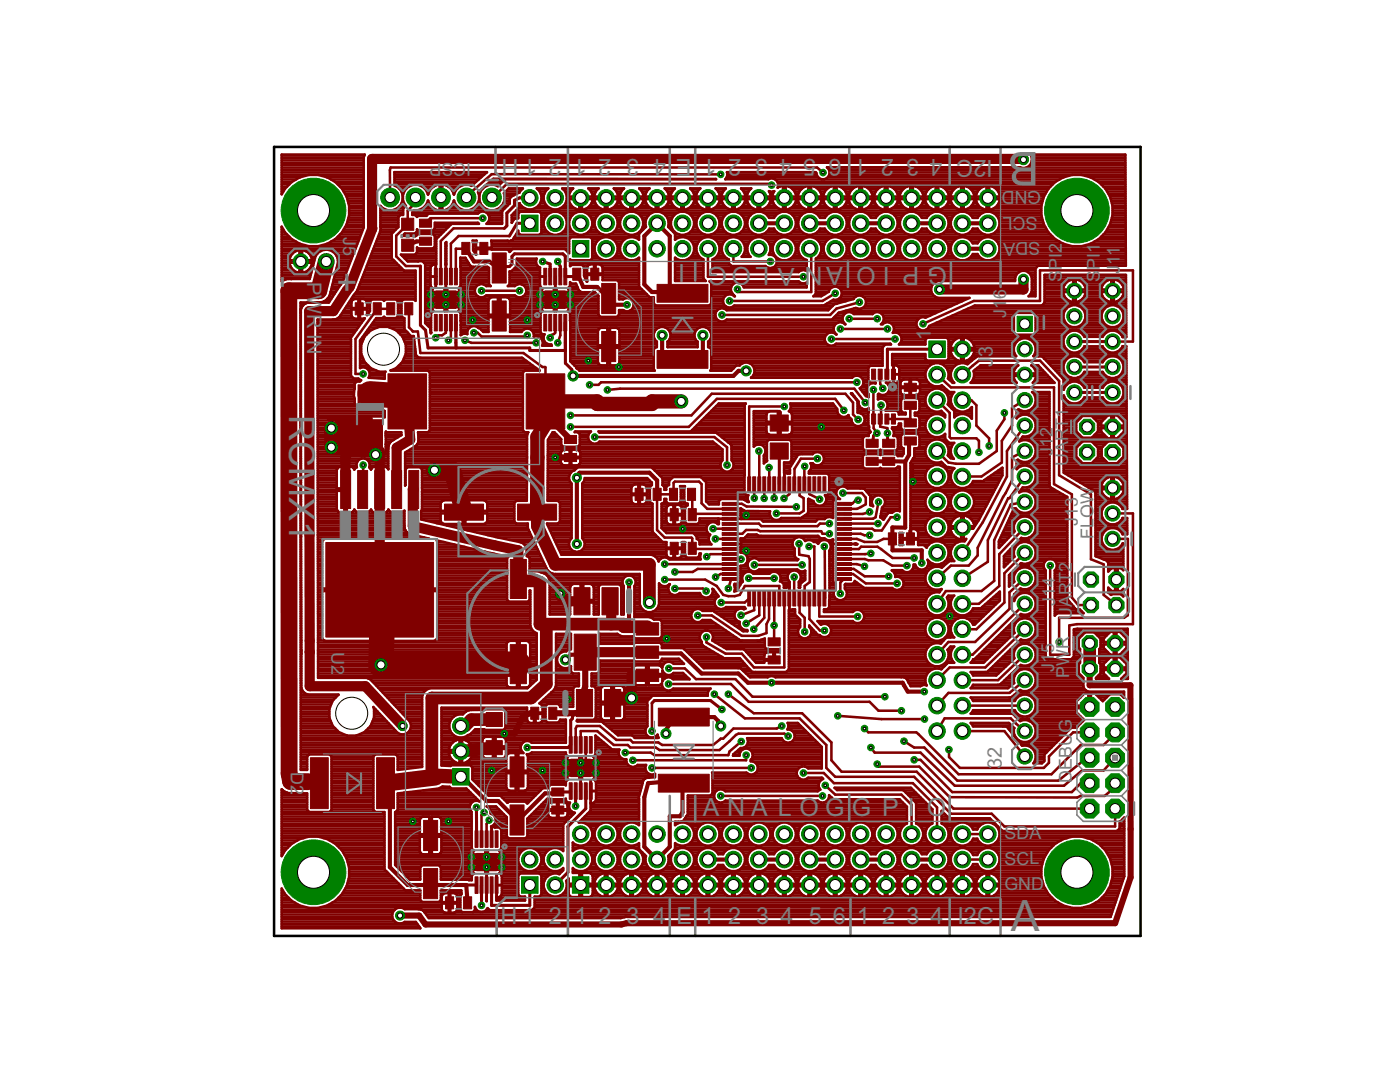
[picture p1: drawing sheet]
<svg xmlns="http://www.w3.org/2000/svg" width="279mm" height="216mm" viewBox="0 0 279 216" stroke-linecap="round" stroke-linejoin="round" font-family="sans-serif">
<defs><g id="words">
<text font-size="10.4" fill="#808080" x="207.3" y="30.3" transform="rotate(-180 207.3 30.3)">B</text>
<text font-size="9.6" fill="#808080" x="201.7" y="185.7">A</text>
<g font-size="8" fill="#808080">
<text x="58.2" y="57.5" transform="rotate(-90 58.2 57.5)">-</text>
<text x="67.1" y="58.8">+</text>
<text x="57.7" y="82.9" transform="rotate(90 57.7 82.9)">RCMX1</text>
</g>
<g font-size="5.6" fill="#808080">
<text x="136.7" y="52.7" transform="rotate(-180 136.7 52.7)">I</text>
<text x="158.6" y="53.4" transform="rotate(-180 158.6 53.4)">A LO G</text>
<text x="168.2" y="53.2" transform="rotate(-180 168.2 53.2)">AN</text>
<text x="189" y="53.2" transform="rotate(-180 189 53.2)">G P I O</text>
<text x="140.3" y="162.9">A N A L O G</text>
<text x="170" y="162.9">G P</text>
<text x="181.2" y="162.9">I</text>
<text x="185" y="162.9">O</text>
</g>
<g font-size="5.2" fill="#808080">
<text x="107.3" y="31.8" transform="rotate(-180 107.3 31.8)">1 H</text>
<text x="112.1" y="31.8" transform="rotate(-180 112.1 31.8)">2</text>
<text x="117.2" y="31.8" transform="rotate(-180 117.2 31.8)">1</text>
<text x="122" y="31.8" transform="rotate(-180 122 31.8)">2</text>
<text x="127.6" y="31.8" transform="rotate(-180 127.6 31.8)">3</text>
<text x="132.9" y="31.8" transform="rotate(-180 132.9 31.8)">4</text>
<text x="138" y="31.8" transform="rotate(-180 138 31.8)">E</text>
<text x="143.1" y="31.8" transform="rotate(-180 143.1 31.8)">1</text>
<text x="147.9" y="31.8" transform="rotate(-180 147.9 31.8)">2</text>
<text x="153.2" y="31.8" transform="rotate(-180 153.2 31.8)">3</text>
<text x="158" y="31.8" transform="rotate(-180 158 31.8)">4</text>
<text x="162.9" y="31.8" transform="rotate(-180 162.9 31.8)">5</text>
<text x="168" y="31.8" transform="rotate(-180 168 31.8)">6</text>
<text x="173.3" y="31.8" transform="rotate(-180 173.3 31.8)">1</text>
<text x="178.4" y="31.8" transform="rotate(-180 178.4 31.8)">2</text>
<text x="183.4" y="31.8" transform="rotate(-180 183.4 31.8)">3</text>
<text x="188" y="31.8" transform="rotate(-180 188 31.8)">4</text>
<text x="198.2" y="31.9" transform="rotate(-180 198.2 31.9)">I2C</text>
<text x="136.9" y="159.6" transform="rotate(-180 136.9 159.6)">I</text>
<text x="99.9" y="184.5">H 1</text>
<text x="109.5" y="184.5">2</text>
<text x="114.6" y="184.5">1</text>
<text x="119.4" y="184.5">2</text>
<text x="125" y="184.5">3</text>
<text x="130.4" y="184.5">4</text>
<text x="135" y="184.5">E</text>
<text x="140" y="184.5">1</text>
<text x="145.4" y="184.5">2</text>
<text x="150.9" y="184.5">3</text>
<text x="155.8" y="184.5">4</text>
<text x="161.4" y="184.5">5</text>
<text x="166.2" y="184.5">6</text>
<text x="171" y="184.5">1</text>
<text x="176.1" y="184.5">2</text>
<text x="180.9" y="184.5">3</text>
<text x="185.7" y="184.5">4</text>
<text x="191.1" y="184.5">I2C</text>
</g>
<g font-size="4.5" fill="#808080">
<text x="61.3" y="56.2" transform="rotate(90 61.3 56.2)">P</text>
<text x="61.3" y="58.9" transform="rotate(90 61.3 58.9)">WR IN</text>
<text x="185.8" y="67.9" transform="rotate(-90 185.8 67.9)">1</text>
<text x="198.2" y="71.2" transform="rotate(-90 198.2 71.2)">3</text>
<text x="198.2" y="73.2" transform="rotate(-90 198.2 73.2)">J</text>
<text x="199.9" y="153.5" transform="rotate(-90 199.9 153.5)">32</text>
</g>
<g font-size="4" fill="#808080">
<text x="94.1" y="32.6" transform="rotate(-180 94.1 32.6)">ICSP</text>
<text x="207.8" y="38.2" transform="rotate(-180 207.8 38.2)">GND</text>
<text x="68.5" y="47.2" transform="rotate(90 68.5 47.2)">J</text>
<text x="207.1" y="43.3" transform="rotate(179 207.1 43.3)">SCL</text>
<text x="68.5" y="49" transform="rotate(90 68.5 49)">5</text>
<text x="207.6" y="48.4" transform="rotate(179 207.6 48.4)">SDA</text>
<text x="211.9" y="53.8" transform="rotate(-90 211.9 53.8)">P</text>
<text x="211.9" y="51.4" transform="rotate(-90 211.9 51.4)">I</text>
<text x="211.9" y="50.5" transform="rotate(-90 211.9 50.5)">2</text>
<text x="219.5" y="53.8" transform="rotate(-90 219.5 53.8)">P</text>
<text x="219.5" y="51.4" transform="rotate(-90 219.5 51.4)">I</text>
<text x="219.5" y="50.5" transform="rotate(-90 219.5 50.5)">1</text>
<text x="223.5" y="52.8" transform="rotate(-90 223.5 52.8)">1</text>
<text x="223.5" y="51.1" transform="rotate(-90 223.5 51.1)">1</text>
<text x="200.8" y="59.6" transform="rotate(-90 200.8 59.6)">6</text>
<text x="211.9" y="56.2" transform="rotate(-90 211.9 56.2)">S</text>
<text x="219.5" y="56.2" transform="rotate(-90 219.5 56.2)">S</text>
<text x="223.5" y="54.6" transform="rotate(-90 223.5 54.6)">J</text>
<text x="200.8" y="63.4" transform="rotate(-90 200.8 63.4)">J</text>
<text x="200.8" y="61.6" transform="rotate(-90 200.8 61.6)">1</text>
<text x="213.2" y="83.4" transform="rotate(-90 213.2 83.4)">1</text>
<text x="213.2" y="88.1" transform="rotate(-90 213.2 88.1)">R</text>
<text x="213.2" y="85.6" transform="rotate(-90 213.2 85.6)">T</text>
<text x="210.1" y="91" transform="rotate(-90 210.1 91)">J12</text>
<text x="213.2" y="93.1" transform="rotate(-90 213.2 93.1)">U</text>
<text x="213.2" y="90.5" transform="rotate(-90 213.2 90.5)">A</text>
<text x="215.1" y="104.9" transform="rotate(-90 215.1 104.9)">J13</text>
<text x="218.2" y="107.5" transform="rotate(-90 218.2 107.5)">FLOW</text>
<text x="210.6" y="119.1" transform="rotate(-90 210.6 119.1)">1</text>
<text x="210.6" y="117.1" transform="rotate(-90 210.6 117.1)">4</text>
<text x="210.6" y="120.9" transform="rotate(-90 210.6 120.9)">J</text>
<text x="213.9" y="123.8" transform="rotate(-90 213.9 123.8)">U</text>
<text x="213.9" y="121.2" transform="rotate(-90 213.9 121.2)">ART2</text>
<text x="66.1" y="130.1" transform="rotate(90 66.1 130.1)">U</text>
<text x="210.4" y="130.3" transform="rotate(-90 210.4 130.3)">5</text>
<text x="66.1" y="132.7" transform="rotate(90 66.1 132.7)">2</text>
<text x="210.4" y="134.1" transform="rotate(-90 210.4 134.1)">J</text>
<text x="210.4" y="132.3" transform="rotate(-90 210.4 132.3)">1</text>
<text x="213.4" y="135.2" transform="rotate(-90 213.4 135.2)">P</text>
<text x="213.4" y="132.8" transform="rotate(-90 213.4 132.8)">WR</text>
<text x="58" y="154" transform="rotate(90 58 154)">D</text>
<text x="58" y="156.6" transform="rotate(90 58 156.6)">2</text>
<text x="213.9" y="156.3" transform="rotate(-90 213.9 156.3)">DEBUG</text>
<text x="200.5" y="167.5" transform="rotate(-1 200.5 167.5)">SDA</text>
<text x="200.5" y="172.5" transform="rotate(-1 200.5 172.5)">SCL</text>
<text x="200.5" y="177.6">GND</text>
</g>
</g></defs>
<g fill="#800000" stroke="#800000" stroke-width=".2">
<path d="M66.9 83.8h9.4v6.1h-9.4z"/>
<path d="M127 133.5h4.4v2.5h-4.4z"/>
<path d="M127 128.9h4.4v2.5h-4.4z"/>
<path d="M127 124.3h4.4v2.4h-4.4z"/>
<path d="M114.6 126.5h4.4v7.2h-4.4z"/>
<path d="M97 147.8h3.2v2.8h-3.2z"/>
<path d="M97 142.2h3.2v2.8h-3.2z"/>
<path d="M137.4 101.5h1.6v2.4h-1.6z"/>
<path d="M133.8 101.5h1.6v2.4h-1.6z"/>
<path d="M180.9 106.3h1.6v2.4h-1.6z"/>
<path d="M177.3 106.3h1.6v2.4h-1.6z"/>
<path d="M153.3 130.9h2.4v1.6h-2.4z"/>
<path d="M153.3 127.3h2.4v1.6h-2.4z"/>
<path d="M137.4 108.2h1.6v2.4h-1.6z"/>
<path d="M133.8 108.2h1.6v2.4h-1.6z"/>
<path d="M92.2 48.4h1.6v2.4h-1.6z"/>
<path d="M95.8 48.4h1.6v2.4h-1.6z"/>
<path d="M80.2 47.7h2.4v2.4h-2.4z"/>
<path d="M80.2 43.5h2.4v2.5h-2.4z"/>
<path d="M83.7 47.3h2.4v1.6h-2.4z"/>
<path d="M83.7 43.7h2.4v1.6h-2.4z"/>
<path d="M71.4 93.9h2v7.6h-2z"/>
<path d="M65 108.2h21.5v18.9h-21.5z"/>
<path d="M74.8 93.9h2v7.6h-2z"/>
<path d="M78.2 93.9h2v7.6h-2z"/>
<path d="M81.6 93.9h2v7.6h-2z"/>
<path d="M68 93.9h2v7.6h-2z"/>
<path d="M77.4 74.6h7.7v11h-7.7z"/>
<path d="M105 74.6h7.7v11h-7.7z"/>
<path d="M71.5 76.8h4.7v3.6h-4.7z"/>
<path d="M71.5 84.9h4.7v3.6h-4.7z"/>
<path d="M101.8 128.6h3.3v7.8h-3.3z"/>
<path d="M101.8 111.6h3.3v7.8h-3.3z"/>
<path d="M88.7 100.6h7.8v3.2h-7.8z"/>
<path d="M103.3 100.6h7.8v3.2h-7.8z"/>
<path d="M115 137.6h3.3v5.4h-3.3z"/>
<path d="M120.6 137.6h3.3v5.4h-3.3z"/>
<path d="M75.2 151.2h3.5v10.2h-3.5z"/>
<path d="M62 151.2h3.5v10.2h-3.5z"/>
<path d="M131.4 154.5h10.1v3.6h-10.1z"/>
<path d="M131.4 141.3h10.1v3.6h-10.1z"/>
<path d="M131.1 56.7h10.2v3.6h-10.2z"/>
<path d="M131.1 69.9h10.2v3.6h-10.2z"/>
<path d="M77.2 60.4h1.6v2.4h-1.6z"/>
<path d="M80.8 60.4h1.6v2.4h-1.6z"/>
<path d="M70.9 60.4h1.6v2.4h-1.6z"/>
<path d="M74.5 60.4h1.6v2.4h-1.6z"/>
<path d="M112.6 86.9h2.5v1.6h-2.5z"/>
<path d="M112.6 90.5h2.5v1.6h-2.5z"/>
<path d="M120.1 117.3h3.3v5.4h-3.3z"/>
<path d="M114.5 117.3h3.3v5.4h-3.3z"/>
<path d="M109.5 141.1h1.6v2.4h-1.6z"/>
<path d="M105.9 141.1h1.6v2.4h-1.6z"/>
<path d="M177.9 73.7h.8v2h-.8z"/>
<path d="M176.6 73.7h.8v2h-.8z"/>
<path d="M175.3 73.7h.8v2h-.8z"/>
<path d="M173.9 73.7h.9v2h-.9z"/>
<path d="M173.9 82.6h.9v2h-.9z"/>
<path d="M175.3 82.6h.8v2h-.8z"/>
<path d="M176.6 82.6h.8v2h-.8z"/>
<path d="M177.9 82.6h.8v2h-.8z"/>
<path d="M180.5 76.5h2.4v1.6h-2.4z"/>
<path d="M180.5 80.1h2.4v1.6h-2.4z"/>
<path d="M180.5 83.6h2.4v1.6h-2.4z"/>
<path d="M180.5 87.2h2.4v1.6h-2.4z"/>
<path d="M176.1 87.7h2.5v1.6h-2.5z"/>
<path d="M176.1 91.2h2.5v1.7h-2.5z"/>
<path d="M172.8 87.7h2.5v1.6h-2.5z"/>
<path d="M172.8 91.2h2.5v1.7h-2.5z"/>
<path d="M164.2 95.1h.6v3h-.6z"/>
<path d="M163.2 95.1h.6v3h-.6z"/>
<path d="M162.2 95.1h.6v3h-.6z"/>
<path d="M161.2 95.1h.6v3h-.6z"/>
<path d="M160.2 95.1h.6v3h-.6z"/>
<path d="M159.2 95.1h.6v3h-.6z"/>
<path d="M158.2 95.1h.6v3h-.6z"/>
<path d="M157.2 95.1h.6v3h-.6z"/>
<path d="M156.2 95.1h.6v3h-.6z"/>
<path d="M155.2 95.1h.6v3h-.6z"/>
<path d="M154.2 95.1h.6v3h-.6z"/>
<path d="M153.2 95.1h.6v3h-.6z"/>
<path d="M152.2 95.1h.6v3h-.6z"/>
<path d="M151.2 95.1h.6v3h-.6z"/>
<path d="M150.2 95.1h.6v3h-.6z"/>
<path d="M149.2 95.1h.6v3h-.6z"/>
<path d="M144.1 100.2h3v.6h-3z"/>
<path d="M144.1 101.2h3v.6h-3z"/>
<path d="M144.1 102.2h3v.6h-3z"/>
<path d="M144.1 103.2h3v.6h-3z"/>
<path d="M144.1 104.2h3v.6h-3z"/>
<path d="M144.1 105.2h3v.6h-3z"/>
<path d="M144.1 106.2h3v.6h-3z"/>
<path d="M144.1 107.2h3v.6h-3z"/>
<path d="M144.1 108.2h3v.6h-3z"/>
<path d="M144.1 109.2h3v.6h-3z"/>
<path d="M144.1 110.2h3v.6h-3z"/>
<path d="M144.1 111.2h3v.6h-3z"/>
<path d="M144.1 112.2h3v.6h-3z"/>
<path d="M144.1 113.2h3v.6h-3z"/>
<path d="M144.1 114.2h3v.6h-3z"/>
<path d="M144.1 115.2h3v.6h-3z"/>
<path d="M149.2 117.9h.6v3h-.6z"/>
<path d="M150.2 117.9h.6v3h-.6z"/>
<path d="M151.2 117.9h.6v3h-.6z"/>
<path d="M152.2 117.9h.6v3h-.6z"/>
<path d="M153.2 117.9h.6v3h-.6z"/>
<path d="M154.2 117.9h.6v3h-.6z"/>
<path d="M155.2 117.9h.6v3h-.6z"/>
<path d="M156.2 117.9h.6v3h-.6z"/>
<path d="M157.2 117.9h.6v3h-.6z"/>
<path d="M158.2 117.9h.6v3h-.6z"/>
<path d="M159.2 117.9h.6v3h-.6z"/>
<path d="M160.2 117.9h.6v3h-.6z"/>
<path d="M161.2 117.9h.6v3h-.6z"/>
<path d="M162.2 117.9h.6v3h-.6z"/>
<path d="M163.2 117.9h.6v3h-.6z"/>
<path d="M164.2 117.9h.6v3h-.6z"/>
<path d="M166.9 115.2h3v.6h-3z"/>
<path d="M166.9 114.2h3v.6h-3z"/>
<path d="M166.9 113.2h3v.6h-3z"/>
<path d="M166.9 112.2h3v.6h-3z"/>
<path d="M166.9 111.2h3v.6h-3z"/>
<path d="M166.9 110.2h3v.6h-3z"/>
<path d="M166.9 109.2h3v.6h-3z"/>
<path d="M166.9 108.2h3v.6h-3z"/>
<path d="M166.9 107.2h3v.6h-3z"/>
<path d="M166.9 106.2h3v.6h-3z"/>
<path d="M166.9 105.2h3v.6h-3z"/>
<path d="M166.9 104.2h3v.6h-3z"/>
<path d="M166.9 103.2h3v.6h-3z"/>
<path d="M166.9 102.2h3v.6h-3z"/>
<path d="M166.9 101.2h3v.6h-3z"/>
<path d="M166.9 100.2h3v.6h-3z"/>
<path d="M86.7 62.7h.6v3.3h-.6z"/>
<path d="M87.7 62.7h.6v3.3h-.6z"/>
<path d="M88.7 62.7h.6v3.3h-.6z"/>
<path d="M89.7 62.7h.6v3.3h-.6z"/>
<path d="M90.7 62.7h.6v3.3h-.6z"/>
<path d="M90.7 53.5h.6v3.3h-.6z"/>
<path d="M89.7 53.5h.6v3.3h-.6z"/>
<path d="M88.7 53.5h.6v3.3h-.6z"/>
<path d="M87.7 53.5h.6v3.3h-.6z"/>
<path d="M86.7 53.5h.6v3.3h-.6z"/>
<path d="M87 58.1h4v3.4h-4z"/>
<path d="M153.7 82.8h3.6v3.2h-3.6z"/>
<path d="M153.7 88.4h3.6v3.2h-3.6z"/>
<path d="M108.5 62.7h.6v3.3h-.6z"/>
<path d="M109.5 62.7h.6v3.3h-.6z"/>
<path d="M110.5 62.7h.6v3.3h-.6z"/>
<path d="M111.5 62.7h.6v3.3h-.6z"/>
<path d="M112.5 62.7h.6v3.3h-.6z"/>
<path d="M112.5 53.5h.6v3.3h-.6z"/>
<path d="M111.5 53.5h.6v3.3h-.6z"/>
<path d="M110.5 53.5h.6v3.3h-.6z"/>
<path d="M109.5 53.5h.6v3.3h-.6z"/>
<path d="M108.5 53.5h.6v3.3h-.6z"/>
<path d="M108.8 58.1h4v3.4h-4z"/>
<path d="M98.2 50.5h2.8v6h-2.8z"/>
<path d="M98.2 60h2.8v6.1h-2.8z"/>
<path d="M114.3 53.5h1.6v2.4h-1.6z"/>
<path d="M117.9 53.5h1.6v2.4h-1.6z"/>
<path d="M120.1 56.6h2.8v6h-2.8z"/>
<path d="M120.1 66.1h2.8v6.1h-2.8z"/>
<path d="M92.5 178.9h1.6v2.5h-1.6z"/>
<path d="M88.9 178.9h1.6v2.5h-1.6z"/>
<path d="M98.8 165.8h.6v3.3h-.6z"/>
<path d="M97.8 165.8h.6v3.3h-.6z"/>
<path d="M96.8 165.8h.6v3.3h-.6z"/>
<path d="M95.8 165.8h.6v3.3h-.6z"/>
<path d="M94.8 165.8h.6v3.3h-.6z"/>
<path d="M94.8 175h.6v3.3h-.6z"/>
<path d="M95.8 175h.6v3.3h-.6z"/>
<path d="M96.8 175h.6v3.3h-.6z"/>
<path d="M97.8 175h.6v3.3h-.6z"/>
<path d="M98.8 175h.6v3.3h-.6z"/>
<path d="M95.1 170.3h4v3.5h-4z"/>
<path d="M117.6 147h.6v3.3h-.6z"/>
<path d="M116.6 147h.6v3.3h-.6z"/>
<path d="M115.6 147h.6v3.3h-.6z"/>
<path d="M114.6 147h.6v3.3h-.6z"/>
<path d="M113.6 147h.6v3.3h-.6z"/>
<path d="M113.6 156.2h.6v3.3h-.6z"/>
<path d="M114.6 156.2h.6v3.3h-.6z"/>
<path d="M115.6 156.2h.6v3.3h-.6z"/>
<path d="M116.6 156.2h.6v3.3h-.6z"/>
<path d="M117.6 156.2h.6v3.3h-.6z"/>
<path d="M113.9 151.5h4v3.5h-4z"/>
<path d="M84.5 173.3h2.8v6h-2.8z"/>
<path d="M84.5 163.7h2.8v6h-2.8z"/>
<path d="M110.1 157.2h2.4v1.6h-2.4z"/>
<path d="M110.1 160.8h2.4v1.6h-2.4z"/>
<path d="M101.8 160.6h2.8v6h-2.8z"/>
<path d="M101.8 151h2.8v6h-2.8z"/>
<path d="M133.6 97.4h1.6v2.4h-1.6z"/>
<path d="M137.2 97.4h1.6v2.4h-1.6z"/>
<path d="M130.3 97.4h1.7v2.4h-1.7z"/>
<path d="M126.7 97.4h1.7v2.4h-1.7z"/>
</g>
<path d="M65.8 83.5h7.9l.2 3.2M109 81.5v1.4l4.9 4.8M110.8 91.3h3.1M116.8 130.1v6.9l-.2 .5v2.8l.3 1.7-2 .3h-4.6M217.5 133.4v3.3h8.1v38.4l-3.1 9.1h-97.5l-1 .3h-39.1l-1.2-1.8h-3.9M106.7 142.3l-.2-.2-2 .7-1.8 3.6h-2.1" fill="none" stroke="#800000" stroke-width="1.2"/>
<g fill="none" stroke="#800000" stroke-width="2">
<path d="M204.3 31.9v-.2h-130v13.9l-4.5 11.7-3.3 4.8h-4.8l.1 74.8h11.1l7.4 8M204.3 55.7v2.1h-16.8M66.1 89.2l2.6 .8M68.7 90h7.1v27.7M68.7 90l.5 .8-.3 .5 .1 6.4M75.5 90l-.5 .7M81.3 80.1l.6 7.6-2.7 1.6v8.4M82.6 97.7l-.2-.1v7.4l21 4.8v5.7l.4 .4M107 115.9l.8 .3M111.8 118.4v.6l1 1h3.3M121.8 120l.2 .2v4.3M116.8 130.1h12.4"/>
<path d="M129.2 134.7h-3.2v4.6"/>
</g>
<g fill="none" stroke="#800000" stroke-width=".83">
<path d="M74.3 45.6v.2M84.9 48.1l-1.8 .1-1.7 .7M93 49.6l1.6 2.6h3l1.8 1.3h.2M115.1 54.7l.3 .3 1 2.3h2.8l2.3 2.3v1.2h3.6M128.6 47.1l2.5-2.5 2.6 2.5v11.2h-3.6l-1.5-1.6zM151.4 44.6h5.1M161.6 44.6h5.1M171.8 44.6h5M181.9 44.6h5.1M192.1 44.6h5M192.1 49.6h5M132.1 66.9v5.1"/>
<path d="M140.3 66.9v5.1M148.9 74h-1.5l-1 1h-32M131.1 98.6v-2.7l-1.5-1.6h-13.9l-.1 .6-.5 .4v13.2M174.1 92.1h3.3M177.4 92v.1M177.4 92l3.3 .1M180.7 92.1v13.2l-2.6-.1v4.6h5.9v2.6M181.7 88h-.3v2.8l-.7 1.3M125.5 116.2v9.3h3.7M178.1 107.5h.1M115.9 130.6h-2l-1.1 1.1M126 139.3h1l.2 .2h1.9"/>
<path d="M129.2 130.1l.3 .3h6.4l4.1 4h7.3l2 1.8h30.8l1.1 1.8h3.3M76.9 156.3l.9 .8v15.9l3.6 3.6h4.5l-.2 1.5 .2-1.8 .3 .3h6.8l.3 3.5M92 155h.3l4.8 4.8h2.3l3.8 3.8h.3l5.3-5.3h2.2l.3-.3M135.2 155.8l-5.9 .5-.7 2.8v9.9l2.5 2.5 2.6-2.5v-6.1h2l.5-.8v-6.3l.3 .5M135.4 141.8l-3 4.6M136.5 143.1h6.1l.7 .7v.6l.5 .5M141.3 171.5h5.1M151.4 171.5h5.1M161.6 171.5h5.1M171.8 171.5h5M181.9 171.5h5.1"/>
</g>
<g fill="none" stroke="#800000" stroke-width=".51">
<path d="M56.2 34.4h16.4M56.2 38.7h.1M56.2 38.2h.4M56.2 37.7h.6M56.2 37.3h1.1M56.2 36.8h1.5M56.2 36.3h2.1M56.2 35.8h2.9M56.2 35.3h3.8M56.2 34.9h16.4M56.2 33.9h16.4M56.2 33.4h16.4"/>
<path d="M56.2 33h16.4M56.2 32.5h16.4M56.2 32h16.4M56.2 31.5h16.4M56.2 31.1h16.5M65.2 35.3h7.4M66.1 35.8h6.5M66.9 36.3h5.7M66.9 36.3a7.1 7.1 0 0 0-10.7 2.5v-8h16.6l-.2 .6v14l-4.3 11-.3 .4M66.9 36.3l1.4 1.4 .9 1.6 .5 1.8M67.4 36.8h5.2M67.9 37.3h4.7"/>
<path d="M68.3 37.7h4.3M68.6 38.2h4M68.9 38.7h3.7M69.1 39.2h3.5M69.3 39.6h3.3M78.7 34.9h17.9M78.7 36.8h15.7M78.7 36.3h16.3M78.7 35.8h16.8M78.7 35.3h17.4M79.2 37.3h2.3M79.8 37.7h1.2"/>
<path d="M80.1 38.2h.6M80.3 38.7h.2M80.4 39.9a2.55 2.55 0 0 1-1.9 2 2.55 2.55 0 0 1-2.6-.8l.1 4.2M80.4 38.9v1M80.4 39.2h.1M80.4 39.9l.6 1.2-.5 .5v1.3h-.6l-.4 .4v2l-1.3 1.4v4.8M80.4 39.6h.1M82.9 39.4v1l-1.5 1.6v2.7l-2.3 2.3v4.2l1.9 1.9h2.9M84.3 37.3h2.2M84.8 37.7h1.2M85.2 38.2h.5M85.4 38.7h.1"/>
<path d="M85.4 38.8a2.57 2.57 0 0 0-2.5-2 2.57 2.57 0 0 0-2.5 2.1M85.4 38.8a2.66 2.66 0 0 1 2.4-2v2.4h.5v-2.4a2.66 2.66 0 0 1 2.3 2M85.4 38.8h.1M87.8 38.7h.5M87.8 38.2h.5M87.8 37.7h.5M87.8 37.3h.5M89.5 37.3h2.2M90 37.7h1.2M90.4 38.2h.4M90.6 38.7h.1M90.6 38.8a2.51 2.51 0 0 1 3.5-1.7l3.1-2.7h-18.5v2.6l.6 .3 .7 .7 .4 .9"/>
<path d="M90.6 38.8h.1M95.5 38.7h.2M95.6 38.2h.3M95.6 39.2h.1M95.6 38.9v1M95.6 39.6h.1M96.1 37.7h.2M96.6 37.3h.2M97.2 36.8h2.6M97.7 36.3h2.5M98.3 35.8h2.4M100.2 36.3l.6-.5h42.1l-44.4-.1-3.1 2.7 .2 .5"/>
<path d="M100.2 36.3l-.8 .9a2.52 2.52 0 0 0-3.8 1.7M100.6 38.7h2.5M100.7 39.2h1.5M100.7 39.6h1M100.9 38.2h2.9M101.4 37.7h2.8M102.1 39.2l-.4 .4v1l-1.5 1.5v2.6h-3.1a1.34 1.34 0 0 0 .3-2 1.34 1.34 0 0 0-2-.1h-9.9l-.4 .5h-1.7l-.2 .2-.4-.4h-.5v-.5l.4-.4a2.46 2.46 0 0 0 2.7-2 2.65 2.65 0 0 0 2.4 2.1v-2.4h.5v2.4a2.65 2.65 0 0 0 2.3-2.1 2.58 2.58 0 0 0 2.6 2 2.58 2.58 0 0 0 2.4-2.1M103.1 38.7l.6-.3 .7-.8h-2.9l-.9 1a2.57 2.57 0 0 1-1.8 3.3 2.57 2.57 0 0 1-3.2-2M103.1 38.7l-1 .5M107.3 37.7h2M107.7 38.2h1.1M107.9 38.7h.7"/>
<path d="M108.1 39.2h.4M108.1 39.6h.4M112.3 37.7h1.9M112.8 38.2h1M113 38.7h.6M113.1 39.2h.4M113.1 39.6h2.5M113.8 38.2l.6-.6h-2.2a2.34 2.34 0 0 1 .4 3.5 2.34 2.34 0 0 1-3.5 0 2.34 2.34 0 0 1 .3-3.5h-2.3a2.33 2.33 0 0 1 .2 3.6 2.33 2.33 0 0 1-3.6-.6M113.8 38.2l-.3 1h2.1v2.7l-1-.4M116.1 39.6h4.6M117.6 37.7h1.7M118 38.2l-.6-.6h2.1l-.6 .6"/>
<path d="M118 38.2l.3 1h-2.2v2.7l1.1-.4M118 38.2h.9M118.2 38.7h.5M118.3 39.2h.3M118.9 38.2l-.3 1h2.1v2.7l-1-.4M121.2 39.6h4.6M122.6 37.7h1.8M123 38.2h1M123 38.2l-.5-.6h2l-.5 .6M123 38.2l.4 1h-2.2v2.7l1-.4M123.3 38.7h.5M123.4 39.2h.3"/>
<path d="M124 38.2l-.3 1h2.1v2.7l-1-.4M126.3 39.6h4.6M127.7 37.7h1.8M128.1 38.2h1M128.1 38.2l-.5-.6h2l-.5 .6M128.1 38.2l.4 1h-2.2v2.7l1-.4M128.3 38.7h.6M128.4 39.2h.3M129.1 38.2l-.4 1h2.2v2.7l-1-.4M131.4 39.6h4.6M132.8 37.7h1.7M133.2 38.2h1"/>
<path d="M133.4 38.7h.5M133.5 39.2h.3M134.2 38.2l.5-.6h-2l.5 .6 .3 1h-2.1v2.7l1-.4M134.2 38.2l-.4 1h2.2v2.7l-1.1-.4M136.5 39.6h4.5M137.9 37.7h1.7M138.3 38.2h.9M138.5 38.7h.5M138.6 39.2h.3M139.2 38.2l.6-.6h-2.1l.6 .6 .3 1h-2.1v2.7l1-.4M139.2 38.2l-.3 1h2.1v2.7l-1-.4M141.5 39.6h4.6"/>
<path d="M143 37.7h1.7M143.3 38.2l-.5-.6h2l-.5 .6M143.3 38.2l.4 1h-2.2v2.7l1.1-.4M143.3 38.2h1M143.6 38.7h.5M143.7 39.2h.3M143.8 34.8h-45.7l-5 4.4v.2M144.3 38.2l-.3 1h2.1v2.7l-1-.4M145 35.3h18.3M145.1 34.9h17.9M146.6 39.6h4.6M148 37.7h1.8"/>
<path d="M148.4 38.2l-.5-.6h2l-.5 .6M148.4 38.2l.4 1h-2.2v2.7l1-.4M148.4 38.2h1M148.7 38.7h.5M148.8 39.2h.3M149.4 38.2l-.4 1h2.2v2.7l-1-.4M151.7 39.6h4.6M153.5 38.2l.3 1h-2.1v2.7l1-.4M153.5 38.2h1M153.5 38.2h.1M153.7 38.7h.5M153.8 39.2h.3"/>
<path d="M154 36.9l-.3-.2h-52.5l-2.8 2.7h-.2M154.4 38.2h.1M154.5 38.2l-.4 1h4.8l-.3-1M154.7 35.8h56.7M155.2 36.3h55.4M155.3 37.3h.3M155.3 36.8h54.8M156.3 39.2h.5M156.3 38.7h.5M156.3 38.2h.5M156.3 37.7h.5M156.3 37.3h.5"/>
<path d="M156.8 39.6h4.6M157.5 37.3h3.2M158.2 37.7h1.7M158.6 38.2l-.8-.8-1-.3v4.8l1-.4 .6-.5M158.6 38.2h1M158.8 38.7h.5M158.9 39.2h.3M159.5 38.2l.8-.8 1.1-.3v4.8l-1.1-.4M159.5 38.2l-.3 1h4.8l-.3-1M161.4 39.2h.5M161.4 38.7h.5M161.4 38.2h.5"/>
<path d="M161.4 37.7h.5M161.4 37.3h.5M161.9 39.6h4.5M162.6 37.3h3.1M162.7 34.4l.2 .1a1.33 1.33 0 0 0 2 1.1 1.33 1.33 0 0 0 .1-2.2h38.6a1.73 1.73 0 0 0 2-.5 1.73 1.73 0 0 0 .1-2.1h18.9l.1 22.2h-17.5l-.5 .6v5.5h-1.4l.4-.4 .2-.6v-2.7a1.71 1.71 0 0 0-2-1.4 1.71 1.71 0 0 0-1.3 2.1h-15.4a1.72 1.72 0 0 0-1.1 2.6M162.8 34.4h-17.7a1.27 1.27 0 0 1-.4 1.4h8.7a1.31 1.31 0 0 1 1.5 .1 1.31 1.31 0 0 1 .3 1.6l1.1-.4v4.8l-1-.4M163.3 37.7h1.7M163.7 38.2l-.8-.8-1-.3v4.8l1-.4 .5-.5M163.7 38.2h.9M163.9 38.7h.5M164 39.2h.3M164.3 34.4l-1.2-1h-85.1l-.2 .5 .1 5.5"/>
<path d="M164.6 38.2l-.3 1h4.8l-.4-1M164.6 38.2l.8-.8 1-.3v4.8l-1-.4M165.1 33.4h38.6M165.2 35.3h47.1M165.5 33.9h59.1M165.5 34.9h59.1M165.6 34.4h59M166.4 39.2h.5M166.4 38.7h.5M166.4 38.2h.5M166.4 37.7h.5M166.4 37.3h.5"/>
<path d="M166.9 39.6h4.6M167.6 37.3h3.2M168.3 37.7h1.8M168.7 38.2l-.8-.8-1-.3v4.8l1-.4M168.7 38.2h1M169 38.7h.5M169.1 39.2h.3M169.7 38.2l-.3 1h4.8l-.4-1M169.7 38.2l.8-.8 1-.3v4.8l-1-.4M171.5 39.2h.5M171.5 38.7h.5M171.5 38.2h.5"/>
<path d="M171.5 37.7h.5M171.5 37.3h.5M172 39.6h4.6M172.7 37.3h3.2M173.4 37.7h1.8M173.8 38.2l-.8-.8-1-.3v4.8l1-.4M173.8 38.2h1M174 38.7h.6M174.2 39.2h.3M174.8 38.2l-.4 1h4.8l-.3-1M174.8 38.2l.8-.8 1-.3v4.8l-1-.4M176.6 39.2h.5"/>
<path d="M176.6 38.7h.5M176.6 38.2h.5M176.6 37.7h.5M176.6 37.3h.5M177.1 39.6h4.6M177.8 37.3h3.2M178.5 37.7h1.8M178.9 38.2l-.8-.8-1-.3v4.8l1-.4M178.9 38.2h1M179.1 38.7h.5M179.2 39.2h.3M179.9 38.2l-.4 1h4.8l-.3-1"/>
<path d="M179.9 38.2l.8-.8 1-.3v4.8l-1-.4M181.7 39.2h.5M181.7 38.7h.5M181.7 38.2h.5M181.7 37.7h.5M181.7 37.3h.5M182.2 39.6h4.6M182.9 37.3h3.2M183.6 37.7h1.7M184 38.2l-.8-.8-1-.3v4.8l1-.4M184 38.2h.9M184.2 38.7h.5"/>
<path d="M184.3 39.2h.3M184.9 38.2l-.3 1h4.8l-.3-1M184.9 38.2l.8-.8 1.1-.3v4.8l-1.1-.4M186.8 39.2h.4M186.8 38.7h.4M186.8 38.2h.4M186.8 37.7h.4M186.8 37.3h.4M187.3 39.6h4.5M187.9 37.3h3.2M188.7 37.7h1.7M189.1 38.2l-.8-.8-1.1-.3v4.8l1.1-.4"/>
<path d="M189.1 38.2h.9M189.3 38.7h.5M189.4 39.2h.3M190 38.2l-.3 1h4.8l-.4-1M190 38.2l.8-.8 1-.3v4.8l-1-.4M191.8 39.2h.5M191.8 38.7h.5M191.8 38.2h.5M191.8 37.7h.5M191.8 37.3h.5M192.3 39.6h4.6M193 37.3h3.2"/>
<path d="M193.7 37.7h1.8M194.1 38.2l-.8-.8-1-.3v4.8l1-.4M194.1 38.2h1M194.4 38.7h.5M194.5 39.2h.3M195.1 38.2l-.3 1h4.8l-.4-1M195.1 38.2l.8-.8 1-.3v4.8l-1-.4M196.9 39.2h.5M196.9 38.7h.5M196.9 38.2h.5M196.9 37.7h.5M196.9 37.3h.5"/>
<path d="M197.4 39.6h10.8M198.1 37.3h11.5M198.8 37.7h10.4M199.2 38.2l-.8-.8-1-.3v4.8l1-.4M199.2 38.2h9.7M199.4 38.7h9.2M199.5 39.2h8.9M204.8 33.4h19.8M205.5 33h19.1M205.8 31.1h18.8M205.8 32.5h18.8M205.9 32h18.7"/>
<path d="M205.9 31.5h18.7M217.5 35.3h7.1M218.4 35.8h6.2M219.2 36.3h5.4M219.8 36.8h4.8M220.2 37.3h4.4M220.7 37.7h3.9M220.9 38.2h3.7M221.2 38.7h3.4M221.5 39.2h3.1M221.7 39.6h2.9M56.2 54.9h5.8"/>
<path d="M56.2 49.1h14.9M56.2 55.8h.6M56.2 55.4h5.7M56.2 54.4h3.3M56.2 53.9h2.3M56.2 53.4h1.9M56.2 53h1.7M56.2 52.5h1.6M56.2 52h3.6M56.2 51.5h1.6M56.2 51.1h1.8M56.2 50.6h2.2"/>
<path d="M56.2 50.1h2.8M56.2 49.6h14.8M56.2 48.7h3.8M56.2 48.2h2.9M56.2 47.7h2.1M56.2 47.2h1.5M56.2 46.8h1.1M56.2 46.3h.6M56.2 45.8h.4M56.2 45.3h.1M56.3 56h.1M57.2 55.7h4.6l1.1-4.6a2.38 2.38 0 0 1 2.8-1.2 2.38 2.38 0 0 1 1.8 2.4l-1.5 6a2.18 2.18 0 0 1-1.3 1.8"/>
<path d="M57.2 55.7h.1M57.2 55.7l-.9 .3M58.1 55.7h.1M58.5 53.9l.6 .4 .7 .1v-4.5a2.26 2.26 0 0 0-2 2h4.5a2.26 2.26 0 0 0-2-2v4.5h.3M58.5 53.9l-.6-.9-.1-.6h4.5l-.2 .6-.6 .9M59.8 54.4h.5M59.8 53.9h.5M59.8 53.4h.5M59.8 53h.5M59.8 52.5h.5M59.8 51.5h.5M59.8 51.1h.5"/>
<path d="M59.8 50.6h.5M59.8 50.1h.5M60.3 52h2.4M60.6 54.4h1.5M61 50.1h3M61.5 53.9l-.9 .5M61.5 53.9h.8M61.6 49.1a6.9 6.9 0 0 1-5.4-3.9v10.9l.1-.1M61.7 50.6h1.7M61.9 53.4h.5M62 51.1h1M62.2 53h.3"/>
<path d="M62.2 51.5h.7M62.3 52.5h.3M65.2 48.7h6.1M65.3 59.6h.8M65.7 59.2h.7M65.9 58.7h.8M66 58.2h1.1M66.1 48.2h5.4M66.1 57.7h1.3M66.2 57.3h1.4M66.3 50.1h4.5M66.4 56.8h1.6"/>
<path d="M66.5 56.3h1.8M66.6 55.8h1.9M66.7 55.4h2M66.8 54.9h2.1M66.9 50.6h3.7M66.9 47.7h4.8M67 54.4h2.1M67.1 53.9h2.2M67.2 51.1h3.2M67.2 53.4h2.3M67.3 53h2.3M67.4 51.5h2.8"/>
<path d="M67.4 47.2h4.5M67.4 52.5h2.4M67.4 52h2.6M67.9 46.8h4.2M68 56.8l-2.4 3.6-5.6-.1v93.3h1.3v-2.7l.4-.4h4.1l.4 .4v10.7l-.4 .4h-4.1l-.4-.4v-3.3h-3.1a2.1 2.1 0 0 1-2-.8v13.3a7.1 7.1 0 0 1 10.9-2.3 7.1 7.1 0 0 1 0 11.1 7.1 7.1 0 0 1-10.9-2.3v7.9h27.7l-.9-1.2h-2.2a1.58 1.58 0 0 1-2.1-.2 1.58 1.58 0 0 1 0-2.2 1.58 1.58 0 0 1 2.1-.2l3.3 .1 .4 .2 1.1 1.5h38.3l.9-.3M68.3 46.3h3.9M68.6 45.8h3.8M68.9 45.3h3.7M69.1 44.9h3.5M69.3 44.4h3.3M69.4 43.9h3.2M69.4 40.1h3.2"/>
<path d="M69.6 43.4h3M69.6 40.6h3M69.7 41.1v1.8M69.7 42.9a7.2 7.2 0 0 1-6.2 6.2M69.7 43h2.9M69.7 42.5h2.9M69.7 42h2.9M69.7 41.5h2.9M69.7 41.1h2.9M70.1 59.6h12.8M70.4 59.2h12.5M70.8 58.7h12.1"/>
<path d="M71.2 58.2h11.7M71.4 57.7h11.5M71.6 57.3h11.3M71.8 56.8h11.1M71.9 56.3h11M72.1 55.8h10.8M72.3 55.4h10.6M72.5 54.9h10.4M72.7 54.4h10.2M72.9 53.9h7.6M73.1 53.4h7M73.2 53h6.4"/>
<path d="M73.4 52.5h5.7M73.6 52h5M73.8 51.5h4.4M74 51.1h4.2M74.2 50.6h4M74.4 50.1h3.8M74.5 49.6h3.7M74.7 49.1h3.5M74.9 48.7h3.3M75.1 48.2h3.1M75.3 47.7h2.9M75.5 47.2h2.7"/>
<path d="M75.6 46.8h2.6M75.8 46.3h2.7M75.9 43.4h3.6M75.9 44.9h3.6M75.9 44.4h3.6M75.9 43.9h3.6M75.9 43h3.9M75.9 42.5h4.6M75.9 42h4.6M75.9 41.5h.5M76 45.3v.6M76 45.9v.1"/>
<path d="M76 46l-4.7 12-.8 1-2.6 4-.4 .5-.6 .3h-3.5l.1 63.7M76 45.3h.1M76 45.3h3.5M76 45.8h3M78.2 51.5l2.4 2.5h2.3v6l-.2-.2h-2.2l-.4 .3v3l.4 .4h.2v2.2l1.3 1.4h.6l.4 3.4a.94 .94 0 0 0 .9 .9h20.3l3.5 2.5M79.3 41.5h1.2M79.8 41.1h1.2M80.1 40.6h.6M80.3 51.1h6.8M80.3 40.1h.2M80.6 46.8h2.7M80.8 51.5h6.3"/>
<path d="M81 41.1h.1M81.2 52h5.9M82.3 42.5h13.2M82.7 42h4.8M82.8 47.1h.1M82.9 43h2.3M83 50.6h4.1M83.1 46.3h5.4M83.2 50.1h3.9M83.2 49.6h3.9M83.2 45.8h.1M84.4 41.5h2"/>
<path d="M84.7 52.5h2.4M84.9 54.9h1M84.9 57.3h1.1M84.9 59.6h12.7M84.9 59.2h10.5M84.9 58.7h10M84.9 58.2h1.3M84.9 57.7h1.4M84.9 56.8h1M84.9 56.3h1M84.9 55.8h1M84.9 55.4h1"/>
<path d="M84.9 54.4h1M84.9 53.9h1M84.9 53.4h1M84.9 53h1.3M84.9 41.1h1M85.2 40.6h.4M85.4 40.1h.1M85.4 58.3h7.1v3h-7.1zM85.9 53.4l.2-.3 .3-.3h.7v-5.1l3-3h5.5l-.2-.3h-8.6v1.2l-.4 .4h-3l-.2-.2v.4l-.4 .4h-2l-.5 .5h2.6l.5-.4h3l.4 .4v2.1l-.4 .4h-3l-.2-.2v1l-.4 .4h-2.8l1.4 1.4 2.9-.1 .6 .6v11.8l.9 .8M85.9 53.4v3.5l.2 .4M85.9 55.2h1.1M86.1 57.3l.3 .3"/>
<path d="M86.4 57.6h.1M86.5 46.8h1.5M86.6 45.8h2.4M86.8 49.1h.3M86.8 48.7h.3M86.8 48.2h.3M86.8 47.7h.3M86.8 47.2h.7M86.8 45.3h2.6M86.8 44.9h3.1M87 54.9h.1M87 52.8v4.5"/>
<path d="M87 56.8h.1M87 56.3h.1M87 55.8h.1M87 55.4h.1M87 54.4h.1M87 53.9h.1M87 53.4h.1M87 53h.1M87 55.2h.1M87.8 42h.5M87.8 41.5h.5M87.8 41.1h.5"/>
<path d="M87.8 40.6h.5M87.8 40.1h.5M88.5 42h11.8M88.7 57.6h.5v4.5h-.5zM88.7 58.2h.5M88.7 57.7h.5M88.9 49.1h.2M88.9 52.5h.2M88.9 52h.2M88.9 51.5h.2M88.9 51.1h.2M88.9 50.6h.2"/>
<path d="M88.9 50.1h.2M88.9 49.6h.2M88.9 48.7h.2M89 54.9h.1M89 52.8v4.8M89 55.2h.1M89 57.3h.1M89 56.8h.1M89 56.3h.1M89 55.8h.1M89 55.4h.1M89 54.4h.1"/>
<path d="M89 53.9h.1M89 53.4h.1M89 53h.1M89.1 48.3v4.5h-.2v-4.3zM89.6 41.5h2M90.1 41.1h1M90.4 40.6h.4M90.6 40.1h.1M91.7 57.7h3.1M91.7 58.2h3.1M91.8 57.3h3.2M91.9 51.4v5.7l-.4 .4 .2 .5v1.5h-5.5v-1.5l.2-.4"/>
<path d="M91.9 51.4v.1M91.9 53.2v.1M91.9 51.4h1l.6 1.1M91.9 53h1.9M91.9 52.5h1.6M91.9 52h1.3M91.9 51.5h1M91.9 54.9h5.7M91.9 56.8h3.7M91.9 56.3h5.7M91.9 55.8h5.7M91.9 55.4h5.7"/>
<path d="M91.9 54.4h5.7M91.9 53.9h5.7M91.9 53.4h5.7M92.4 49.6l-1.4 .1v5.5M93.5 52.5a1.09 1.09 0 0 0 1.4 .7h2.4l.3 .3v3.2l.3 .4h-.9a1.31 1.31 0 0 0-2 .2M94.3 48h.8l-.1 1.4h1.4v.3h-1.4v1.1l-.6-.9v-1.8zM94.4 49.1h.6M94.4 49.6h2M94.4 48.7h.6M94.4 48.2h.6M94.6 50.1h.4M94.6 41.5h2.1"/>
<path d="M94.8 50.6h.2M95 57.3a1.34 1.34 0 0 0 .2 1.7 1.34 1.34 0 0 0 1.8-.1h5.7a1.34 1.34 0 0 0 1.6 .3 1.34 1.34 0 0 0 .7-1.5M95 41.1h1.2M95.4 40.6h.5M95.5 40.1h.2M96.1 58h7.6M96.4 43.5h-10.5l-1 1M96.5 56.8h1.1M96.7 49.6h16.9M96.8 59.2h6.2M97.2 42.5h3M97.3 44.4h2.9"/>
<path d="M97.5 43h2.7M97.6 43.9h2.6M97.6 59.6l-.1 .4v2.8h4.3v-2.8l-.3-.5-.4-.2h-1.2v4h1.9v2.9h2.3a1.33 1.33 0 0 1 1.6-.6 1.33 1.33 0 0 1 .8 1.6 1.31 1.31 0 0 1 1.5 .3 1.31 1.31 0 0 1 .2 1.5h1.9l-.1-.3a1.33 1.33 0 0 1-1.3-.5 1.33 1.33 0 0 1 0-1.5h-.5l-.3-.4M97.6 59.6l.5-.3h1.3v4h-1.9v2.9h-1l-.8-.7h-.2a1.34 1.34 0 0 0-1.6-.3 1.34 1.34 0 0 0-.7 1.5M97.7 43.4h2.5M98.1 48.2h15.5M98.1 49.1h15.5M98.1 48.7h15.5M99.4 59.6h.5M99.7 41.5h1.1M100.1 41.1h1.2M100.4 40.6h1.3"/>
<path d="M100.6 40.1h1.1M100.6 45.6h-10.1l-2.5 2.5v7.1M101.6 50.1h.3M101.7 47.1h-10.2l-1.5 1.5v6.6M101.7 59.6h17.7M101.7 56.8h1.6M101.7 54.9h6.1M101.7 56.3h6.1M101.7 55.8h6.1M101.7 55.4h6.1M101.7 54.4h6.1M102.1 43.4h1.3"/>
<path d="M102.1 44.4h.1M102.1 43.9h.3M102.1 43h1.3M102.3 53.9h5.5M102.4 47.7h11.2M102.6 42.5h1M102.7 47.2h24.8M102.8 53.4h5M103 46.8h.7M103 42h104.8M103.1 53h4.1M103.1 52.5h3.9"/>
<path d="M103.1 52h3.9M103.3 46.3h.1M103.5 41.5h1.2M103.7 40.6v.8l-1.6 1.5v1.5a1.04 1.04 0 0 1 1.3-.8v-1l.4-.4h3.9l.4 .4v3.9l-.4 .4h-3.9l-.4-.4v-.5l-1.1 1.9-.8 .2-.2-.1h-3.3l.1 1.4h-1.4v.3l4.6 .1 .4 .5 .6-.6h10.4l.9 .8v-2.8l.4-.4h3.8l.4 .4v3.9M103.7 41.1h.4M103.7 40.6h.1M104.2 56.8h3.6M104.4 59.2h15M104.8 57.3a1.32 1.32 0 0 0-2.1-.2h-1.4l.4-.4v-2.6h.4l1-1v-1.5h4a1.29 1.29 0 0 0 .7 1.8v3.5l.4 .7M104.8 57.3h3.1M104.8 57.3l.2 .4M104.9 58.7h14.2"/>
<path d="M105 57.7h3.1M105 58.2h3.1M106.8 41.5h3M107.3 58.3h7.1v3h-7.1zM107.4 41.1h1.7M107.7 46.8h2.5M107.8 55.2h1M107.8 40.6h1M107.9 42.5h1.9M108 40.1h.6M108.1 43.4h.7M108.1 46.3h1.2"/>
<path d="M108.1 45.8h.7M108.1 45.3h.5M108.1 44.9h.4M108.1 44.4h.4M108.1 43.9h.5M108.1 43h1M108.2 57.6l-.1 .4v1.5h5.5v-1.5l-.3-.5 .5-.4v-.8l.2 .3h.9l.4 .9a1.07 1.07 0 0 0 1.3 .8h2.1l.7 .7v3.8l.4 .4h3.3l.4-.4v-.9h.8a1.33 1.33 0 0 0 2.1-.8M108.2 57.6h.1M108.8 55.2h.1M110.6 57.6h.5v4.5h-.5zM110.6 58.2h.5M110.6 57.7h.5"/>
<path d="M110.8 55.2h.1M110.8 57.3h.1M110.8 55.2v2.4M110.8 56.8h.1M110.8 56.3h.1M110.8 55.8h.1M110.8 55.4h.1M111.5 46.8h3.7M111.9 42.5h2.9M111.9 41.5h2.7M112.3 46.3h2.1M112.5 43h1.7"/>
<path d="M112.5 41.1h1.6M112.8 45.8h1.1M112.9 43.4h1M112.9 40.6h.8M113 45.3h.7M113.1 43.9h.6M113.1 40.1h.5M113.1 44.9h.5M113.1 44.4h.5M113.2 50.1h.4M113.5 57.7h1.9M113.6 58.2h2.2"/>
<path d="M113.6 57.3h1.6M113.8 56.8h1.2M113.8 53h.1M113.8 52.5h13.7M113.8 52h13.7M114 41l-.3-.6-.2-.7h4.8l-.3 1-.8 .8M114 41l.6 .5M115.6 41.5h.5M115.6 41.1h.5M115.6 40.6h.5M115.6 40.1h.5M116.3 53h1.1"/>
<path d="M116.6 54.9h2v-2.2l-1 .1-.3 .2-.1 .4v1.2h3.1l-.1-1.4-.6-.5h-.7v2.2h8.6M116.6 54.4h.6M116.6 53.9h.6M116.6 53.4h.6M116.6 46.8h3.7M116.7 55.4h.5M116.9 55.8h.3M116.9 42.5h3M117.2 41.5h2.5M117.4 46.3h2M117.6 43h1.7M117.7 41.1h1.4"/>
<path d="M117.9 45.8h1.1M117.9 43.4h1M118 40.6h.8M118.1 45.3h.7M118.1 43.9h.6M118.2 51.6l-.4 .3h-3.8l-.2-.1v1.3l.2-.2h2.2l.4 .3v1.8l.5 1.2h.1v-1.3M118.2 49.1h.5M118.2 51.5h1.4M118.2 51.1h.9M118.2 50.6h.7M118.2 50.1h.5M118.2 49.6h.5"/>
<path d="M118.2 48.7h.7M118.2 48.2h.9M118.2 47.7h1.4M118.2 44.9h.5M118.2 44.4h.5M118.2 40.1h.4M118.6 54.4h.3M118.6 53.9h.3M118.6 53.4h.3M118.6 53h.3M118.7 50.1a2.35 2.35 0 0 1 2.3-2.8 2.35 2.35 0 0 1 2.3 2.8M118.7 50.1a2.35 2.35 0 0 0 2.3 1.9 2.35 2.35 0 0 0 2.3-1.9"/>
<path d="M119.1 41l-.4-.6-.1-.7h4.8l-.2 .7-.4 .6M119.1 41l.6 .5M120 53h7.5M120.3 54.9v1h2.8l.4 .4M120.3 55.8h7.2M120.3 55.4h7.2M120.3 54.4h7.2M120.3 53.9h7.2M120.3 53.4h7.2M120.7 41.5h.5M120.7 41.1h.5M120.7 40.6h.5"/>
<path d="M120.7 40.1h.5M121.6 46.8h3.8M122 42.5h3M122.2 41.5h2.6M122.3 51.5h2.4M122.3 47.7h2.4M122.5 46.3h2M122.7 43h1.7M122.8 41.1h1.4M122.8 41l-.6 .5M122.8 51.1h1.4M122.8 48.2h1.4"/>
<path d="M123 45.8h1.1M123 43.4h1M123.1 50.6h.9M123.1 48.7h.9M123.1 40.6h.8M123.1 45.3h.8M123.2 43.9h.6M123.3 49.1h.4M123.3 50.1h.4M123.3 49.6h.4M123.3 44.9h.4M123.3 44.4h.4"/>
<path d="M123.3 40.1h.4M123.5 56.3v3.4h.8a1.33 1.33 0 0 1 1.6 0 1.33 1.33 0 0 1 .5 1.4M123.5 57.3h4.1M123.5 59.6h1M123.5 59.2h6M123.5 58.7h5.5M123.5 58.2h5M123.5 57.7h4.6M123.5 56.8h4M123.5 56.3h4M123.7 50.1a2.31 2.31 0 0 0 3.8 1.3v5.8l2.2 2.1h.8v1.3M123.7 50.1a2.33 2.33 0 0 1 1.1-2.5 2.33 2.33 0 0 1 2.7 .2v-1.1l1.4-1.4a2.33 2.33 0 0 1 2.2-3.1 2.33 2.33 0 0 1 2.2 3.1l1.4 1.4v1.1a2.33 2.33 0 0 1 2.7-.2 2.33 2.33 0 0 1 1.1 2.5"/>
<path d="M125.8 59.6h4.7M125.8 41.5h.5M125.8 41.1h.5M125.8 40.6h.5M125.8 40.1h.5M126.7 46.8h.8M127.1 42.5h3M127.3 41.5h2.6M127.4 51.5h.1M127.4 47.7h.1M127.6 46.3h.3M127.7 43h1.8"/>
<path d="M127.9 41.1h1.4M127.9 41l.4-.6 .2-.7h-4.8l.3 1 .8 .8M127.9 41l-.6 .5M128 45.8h.4M128.1 43.4h1M128.2 40.6h.8M128.2 45.3h.6M128.3 43.9h.6M128.4 44.9h.4M128.4 44.4h.4M128.4 40.1h.4M130.9 41.5h.5"/>
<path d="M130.9 41.1h.5M130.9 40.6h.5M130.9 40.1h.5M132.2 42.5h2.9M132.4 41.5h2.5M132.8 43h1.7M132.9 41.1h1.5M133 41l.4-.6 .1-.7h-4.8l.4 1 .8 .8M133 41l-.6 .5M133.2 43.4h1M133.3 40.6h.8M133.4 43.9h.6"/>
<path d="M133.4 45.3h.6M133.4 44.9h.5M133.4 44.4h.5M133.5 40.1h.4M133.9 45.8h.3M134.4 46.3h.3M134.7 54.9h5.7M134.7 55.8h5.9M134.7 55.4h5.7M134.7 54.4h5.7M134.7 53.9h5.7M134.7 53.4h5.7"/>
<path d="M134.7 53h5.7M134.7 52.5h5.7M134.7 52h5.7M134.7 51.5h.2M134.7 47.7h.2M134.7 47.2h75.4M134.7 46.8h.8M134.9 41.5l-.7-.8-.4-1h4.8l-.3 1-.8 .8M136 41.5h.5M136 41.1h.5M136 40.6h.5M136 40.1h.5"/>
<path d="M136.9 46.8h3.7M137.3 42.5h2.9M137.5 41.5h2.5M137.6 51.5h2.3M137.6 47.7h2.3M137.7 46.3h2.1M137.9 43h1.7M138 41.1h1.5M138 51.1h1.4M138 48.2h1.4M138.2 45.8h1.1M138.2 43.4h1.1"/>
<path d="M138.3 50.6h.9M138.3 48.7h.9M138.3 40.6h.8M138.4 45.3h.7M138.5 43.9h.5M138.5 50.1a2.31 2.31 0 0 1-3.8 1.3v4.7h6.2l-.5-.5v-3.8l-.4-.2-.7-.7-.3-.8M138.5 49.1h.5M138.5 50.1h.5M138.5 49.6h.5M138.5 44.9h.5M138.5 44.4h.5M138.5 40.1h.5"/>
<path d="M139 50.1a2.35 2.35 0 0 1 2.3-2.8 2.35 2.35 0 0 1 2.3 2.8M139.4 41l-.4-.6-.1-.7h4.8l-.4 1-.7 .8M139.4 41l.6 .5M141 41.5h.5M141 41.1h.5M141 40.6h.5M141 40.1h.5M141.3 49.6v5.6h19M141.8 56.3h17.8M141.9 57.3h4M141.9 59.6h2.5M141.9 59.2h2.7"/>
<path d="M141.9 58.7h4.3M141.9 58.2h4.1M141.9 57.7h4M141.9 56.8h4.3M142 46.8h3.7M142.2 53.9h17.8M142.2 53.4h11.2M142.2 53h3.7M142.2 52.5h3.3M142.2 52h3.3M142.3 42.5h3M142.6 41.5h2.5"/>
<path d="M142.6 51.5h2.4M142.6 47.7h2.4M142.8 46.3h2M143 43h1.7M143.1 41.1h1.4M143.1 51.1h1.4M143.1 48.2h1.4M143.3 45.8h1.1M143.3 43.4h1M143.4 50.6h.9M143.4 48.7h.9M143.4 40.6h.8"/>
<path d="M143.5 45.3h.7M143.5 43.9h.6M143.6 50.1l-.3 .8-.7 .7-.4 .2v2.5h17.2a1.24 1.24 0 0 1 1.6-.2v-2.2l-.7-.3-.7-.7-.3-.8M143.6 49.1h.5M143.6 50.1h.5M143.6 49.6h.5M143.6 44.9h.5M143.6 44.4h.5M143.6 40.1h.4M144.1 50.1l.3 .8 .7 .7 .4 .2v.8l.5 .5h6.8a1.33 1.33 0 0 0 2.2-.6 1.33 1.33 0 0 0-1.6-1.6l.4-.8M144.1 50.1a2.35 2.35 0 0 1 2.3-2.8 2.35 2.35 0 0 1 2.3 2.8M144.5 41l-.4-.6-.1-.7h4.8l-.4 1-.8 .8"/>
<path d="M144.5 41l.6 .5M146.1 41.5h.5M146.1 41.1h.5M146.1 40.6h.5M146.1 40.1h.5M146.2 58.6a1.33 1.33 0 0 1 .3-2.1 1.33 1.33 0 0 1 2 .8h12.5v-.9a1.24 1.24 0 0 1-1.6-.3h-17.8l.3 .4v4.1M146.2 58.6l.5 .5a1.35 1.35 0 0 0-2-.1 1.35 1.35 0 0 0-.1 1.9 1.35 1.35 0 0 0 2 .1h17.7l2-1.2h.6l.5-.2M146.2 58.6h.1M146.4 49.6v2.6h7.3M147 46.8h3.8M147.4 42.5h3M147.6 41.5h2.6"/>
<path d="M147.7 47.7h2.4M147.9 46.3h2M148 43h1.8M148.1 56.8h12.9M148.2 41.1h1.4M148.2 51.1h1.4M148.2 48.2h1.4M148.3 45.8h1.2M148.4 43.4h1M148.4 57.3h12.6M148.5 50.6h.8M148.5 48.7h.8"/>
<path d="M148.5 40.6h.8M148.5 45.3h.8M148.6 43.9h.6M148.7 49.1h.4M148.7 50.1l-.4 .8-.3 .3h1.8l-.3-.3-.4-.8M148.7 50.1h.4M148.7 49.6h.4M148.7 44.9h.4M148.7 44.4h.4M148.7 40.1h.4M149.1 50.1a2.35 2.35 0 0 1 2.3-2.8 2.35 2.35 0 0 1 2.4 2.8M149.6 41l-.4-.6-.2-.7h4.8l-.1 .7-.4 .6"/>
<path d="M149.6 41l.6 .5M151.2 41.5h.5M151.2 41.1h.5M151.2 40.6h.5M151.2 40.1h.5M152.1 46.8h3.8M152.5 42.5h3M152.7 41.5h2.6M152.8 47.7h2.4M153 46.3h2M153.1 43h1.8M153.3 41.1h1.4"/>
<path d="M153.3 41l-.6 .5M153.3 48.2h1.4M153.4 45.8h1.2M153.5 43.4l1 .1a2.33 2.33 0 0 1 3.5-.8 2.33 2.33 0 0 1 0 3.7 2.33 2.33 0 0 1-3.5-.8h-1a2.33 2.33 0 0 1-3.5 .8 2.33 2.33 0 0 1 0-3.7 2.33 2.33 0 0 1 3.5 .8M153.5 50.6h.9M153.5 48.7h.9M153.6 40.6h.8M153.8 49.1h.4M153.8 50.1h.4M153.8 49.6h.4M153.8 40.1h.4M154.1 53.4h6.9"/>
<path d="M154.2 50.1a2.35 2.35 0 0 0 2.3 1.9 2.35 2.35 0 0 0 2.3-1.9M154.2 50.1a2.35 2.35 0 0 1 2.3-2.8 2.35 2.35 0 0 1 2.3 2.8M154.5 51.1h.2M154.8 53h6.2M154.9 51.5h.3M155 52.5h6M155 52h6M156.3 41.5h.5M156.3 41.1h.5M156.3 40.6h.5M156.3 40.1h.5M157.2 46.8h3.7"/>
<path d="M157.6 42.5h2.9M157.8 41.5h2.5M157.9 51.5h2.3M157.9 47.7h2.3M158.1 46.3h2M158.2 43h1.7M158.3 41.1h1.5M158.4 41l.3-.6 .2-.7h-4.8l.4 1 .8 .8M158.4 51.1h1.4M158.4 48.2h1.4M158.5 45.8h1.1M158.6 43.4h1"/>
<path d="M158.6 50.6h.9M158.6 48.7h.9M158.7 40.6h.8M158.7 45.3h.7M158.8 43.9h.6M158.8 49.1h.5M158.8 50.1h.5M158.8 49.6h.5M158.8 44.9h.5M158.8 44.4h.5M158.9 40.1h.4M159.3 50.1a2.35 2.35 0 0 1 2.3-2.8 2.35 2.35 0 0 1 2.3 2.8"/>
<path d="M160.6 53.9h.4M161.4 41.5h.5M161.4 41.1h.5M161.4 40.6h.5M161.4 40.1h.5M161.6 49.6l.3 .3v8.4h-14.8l.1-.6M162.3 46.8h3.7M162.7 42.5h2.9M162.8 58.7h1.8M162.8 54.9h40M162.8 57.3h3.5M162.8 58.2h2.6"/>
<path d="M162.8 57.7h2.8M162.8 56.8h23.3M162.8 56.3h23.8M162.8 55.8h39.8M162.8 55.4h39.8M162.8 54.4h40.4M162.8 53.9h43.9M162.8 53.4h44M162.8 53h61.9M162.8 52.5h61.9M162.8 52h61.9M162.9 41.5h2.5"/>
<path d="M163 51.5h2.3M163 47.7h2.3M163.1 46.3h2.1M163.3 43h1.7M163.4 41.1h1.5M163.4 41l.4-.6 .2-.7h-4.8l.3 1 .8 .8M163.4 51.1h1.4M163.4 48.2h1.4M163.6 45.8h1.1M163.7 50.6h.9M163.7 48.7h.9M163.7 40.6h.8"/>
<path d="M163.9 50.1l-.3 .8-.8 .7v7l-.5 .5h1.6l1.5-.9M163.9 49.1h.5M163.9 50.1h.5M163.9 49.6h.5M163.9 40.1h.5M164.4 50.1a2.35 2.35 0 0 0 2.3 1.9 2.35 2.35 0 0 0 2.3-1.9M164.4 50.1a2.35 2.35 0 0 1 2.3-2.8 2.35 2.35 0 0 1 2.3 2.8M164.6 43.4l-.9 .1a2.33 2.33 0 0 0-3.6-.8 2.33 2.33 0 0 0 0 3.7 2.33 2.33 0 0 0 3.6-.8h.9a2.34 2.34 0 0 0 3.6 .8 2.34 2.34 0 0 0 0-3.7 2.34 2.34 0 0 0-3.6 .8M164.8 41l-.4-.6-.1-.7h4.8l-.4 1-.8 .8M164.8 41l.6 .5M165.4 58.2a1.34 1.34 0 0 1 2-.8 1.34 1.34 0 0 1 0 2.2M166.4 41.5h.5"/>
<path d="M166.4 41.1h.5M166.4 40.6h.5M166.4 40.1h.5M166.7 58.5l-2.6 1.5h-18.5M167.1 57.3h18.8M167.3 46.8h3.8M167.4 59.6h2.9M167.7 57.7h18.1M167.7 42.5h3M167.9 59.2h2.9M167.9 41.5h2.6M168 58.2h17.9"/>
<path d="M168 58.7h18.1M168 51.5h2.4M168 47.7h2.4M168.2 46.3h2M168.4 43h1.7M168.5 41.1h1.4M168.5 51.1h1.4M168.5 48.2h1.4M168.7 45.8h1.1M168.7 43.4h1M168.8 50.6h.9M168.8 48.7h.9"/>
<path d="M168.8 40.6h.8M168.8 45.3h.8M168.9 43.9h.6M169 49.1h.5M169 50.1h.5M169 49.6h.5M169 44.9h.5M169 44.4h.5M169 40.1h.4M169.5 50.1a2.35 2.35 0 0 0 2.3 1.9 2.35 2.35 0 0 0 2.3-1.9M169.5 50.1a2.35 2.35 0 0 1 2.3-2.8 2.35 2.35 0 0 1 2.3 2.8M169.9 41l-.4-.6-.1-.7h4.8l-.4 1-.8 .8"/>
<path d="M169.9 41l.6 .5M171.5 41.5h.5M171.5 41.1h.5M171.5 40.6h.5M171.5 40.1h.5M172.2 59.2h14.3M172.4 46.8h3.8M172.7 59.6h20.3M172.8 42.5h3M173 41.5h2.6M173.1 51.5h2.4M173.1 47.7h2.4"/>
<path d="M173.3 46.3h2M173.4 43h1.8M173.6 41.1h1.4M173.6 51.1h1.4M173.6 48.2h1.4M173.7 45.8h1.2M173.8 43.4l1 .1a2.34 2.34 0 0 1 3.5-.8 2.34 2.34 0 0 1 0 3.7 2.34 2.34 0 0 1-3.5-.8h-1a2.33 2.33 0 0 1-3.5 .8 2.33 2.33 0 0 1 0-3.7 2.33 2.33 0 0 1 3.5 .8M173.9 50.6h.8M173.9 48.7h.8M173.9 40.6h.8M174.1 49.1h.4M174.1 50.1h.4"/>
<path d="M174.1 49.6h.4M174.1 40.1h.4M175 41l-.4-.6-.2-.7h4.8l-.1 .7-.4 .6M175 41l.6 .5M176.6 41.5h.5M176.6 41.1h.5M176.6 40.6h.5M176.6 40.1h.5M177.5 46.8h3.8M177.9 42.5h3M178.1 41.5h2.6M178.2 51.5h2.4"/>
<path d="M178.2 47.7h2.4M178.4 46.3h2M178.5 43h1.7M178.7 51.1h1.4M178.7 48.2h1.4M178.7 41.1h1.4M178.7 41l-.6 .5M178.8 45.8h1.1M178.9 43.4h1M178.9 50.6h.9M178.9 48.7h.9M179 40.6h.8"/>
<path d="M179 45.3h.7M179.1 43.9h.6M179.1 49.1h.5M179.1 50.1h.5M179.2 49.6h.4M179.2 44.9h.4M179.2 44.4h.4M179.2 40.1h.4M180.1 41l-.4-.6-.2-.7h4.8l-.2 .7-.4 .6M180.1 41l.6 .5M181.7 41.5h.5M181.7 41.1h.5"/>
<path d="M181.7 40.6h.5M181.7 40.1h.5M182.6 46.8h3.7M183 42.5h2.9M183.2 41.5h2.5M183.3 51.5h2.3M183.3 47.7h2.3M183.4 46.3h2.1M183.6 43h1.7M183.7 41l-.5 .5M183.7 51.1h1.5M183.7 48.2h1.5"/>
<path d="M183.7 41.1h1.5M183.9 45.8h1.1M184 43.4l.9 .1a2.34 2.34 0 0 1 3.6-.8 2.34 2.34 0 0 1 0 3.7 2.34 2.34 0 0 1-3.6-.8h-.9a2.34 2.34 0 0 1-3.6 .8 2.34 2.34 0 0 1 0-3.7 2.34 2.34 0 0 1 3.6 .8M184 50.6h.9M184 48.7h.9M184.1 40.6h.7M184.2 49.1h.5M184.2 50.1h.5M184.2 49.6h.5M184.3 40.1h.4M184.7 50.1a2.36 2.36 0 0 1 2.3-2.8 2.36 2.36 0 0 1 2.3 2.8M184.7 50.1a2.36 2.36 0 0 0 2.3 1.9 2.36 2.36 0 0 0 2.3-1.9"/>
<path d="M185.2 41l-.4-.6-.2-.7h4.8l-.2 .7-.4 .6M185.2 41l.5 .5M186.1 58.7l.5 .5M186.6 59.2l.6 .2h6.3l-8.8 4a1.32 1.32 0 0 0-1.8 1.5M186.8 41.5h.4M186.8 41.1h.4M186.8 40.6h.4M186.8 40.1h.4M187.7 46.8h3.7M188 42.5h3M188.3 41.5h2.5M188.4 51.5h2.3"/>
<path d="M188.4 47.7h2.3M188.5 46.3h2.1M188.7 43h1.7M188.8 41l-.5 .5M188.8 51.1h1.4M188.8 48.2h1.4M188.8 41.1h1.4M189 45.8h1.1M189 43.4h1M189.1 50.6h.9M189.1 48.7h.9M189.1 40.6h.8"/>
<path d="M189.2 45.3h.7M189.2 43.9h.6M189.3 49.1h.5M189.3 50.1h.5M189.3 49.6h.5M189.3 44.9h.5M189.3 44.4h.5M189.3 40.1h.4M190.1 48.3a2.33 2.33 0 0 1 4 .3h1a2.34 2.34 0 0 1 3.6-.8 2.34 2.34 0 0 1 0 3.6 2.34 2.34 0 0 1-3.6-.7h-1a2.34 2.34 0 0 1-3.2 1 2.34 2.34 0 0 1-.8-3.4zM190.2 41l-.4-.6-.1-.7h4.8l-.2 .7-.4 .6M190.2 41l.6 .5M191.8 41.5h.5"/>
<path d="M191.8 41.1h.5M191.8 40.6h.5M191.8 40.1h.5M192.7 46.8h3.8M193.1 42.5h3M193.3 41.5h2.6M193.4 51.5h2.4M193.4 47.7h2.4M193.6 46.3h2M193.8 43h1.7M193.9 41l-.6 .5M193.9 51.1h1.4"/>
<path d="M193.9 48.2h1.4M193.9 41.1h1.4M194.1 45.8h1.1M194.2 40.6h.8M194.4 40.1h.4M195.1 43.4l-1 .1a2.34 2.34 0 0 0-3.5-.8 2.34 2.34 0 0 0 0 3.7 2.34 2.34 0 0 0 3.5-.8h1a2.34 2.34 0 0 0 3.6 .8 2.34 2.34 0 0 0 0-3.7 2.34 2.34 0 0 0-3.6 .8M196.9 41.5h.5M196.9 41.1h.5M196.9 40.6h.5M196.9 40.1h.5M197.8 46.8h11.8M198.2 42.5h9.6"/>
<path d="M198.4 41.5h9.4M198.5 51.5h26.2M198.5 47.7h12.1M198.7 46.3h10.5M198.8 43h9M199 41l.4-.6 .2-.7h-4.8l.3 1 .8 .8M199 41l-.6 .5M199 51.1h25.7M199 48.2h12.4M199 41.1h8.8M199.1 45.8h9.8M199.2 43.4h8.7"/>
<path d="M199.3 50.6h25.4M199.3 48.7h13M199.3 40.6h8.6M199.3 45.3h9.3M199.4 43.9h8.7M199.5 49.1h25.2M199.5 50.1h25.2M199.5 49.6h25.2M199.5 44.9h8.9M199.5 44.4h8.7M199.5 40.1h8.6M205.3 54.4h1.4"/>
<path d="M205.7 58.7h1M205.7 54.9h1M205.9 58.2h.8M205.9 57.3h.8M205.9 57.7h.8M205.9 56.8h.8M205.9 56.3h.8M205.9 55.8h.8M205.9 55.4h.8M207.8 41.1a7.2 7.2 0 0 1 7.1-6.3 7.2 7.2 0 0 1 7.1 6.3M207.8 41.1v1.8M207.8 42.9a7.2 7.2 0 0 0 6.2 6.2"/>
<path d="M208.5 57.3h3.8M208.5 59.6h4.3M208.5 59.2h3.9M208.5 58.7h3.7M208.5 58.2h5.7M208.5 57.7h3.7M208.5 56.8h4M208.5 56.3h4.4M208.5 55.8h5.3M208.5 55.4h16.2M212.7 56.5l.5-.5 1-.3v4.6a2.27 2.27 0 0 1-2-2h4.5a2.26 2.26 0 0 1-2 2v-4.6a2.26 2.26 0 0 1 2 2.1h-4.5l.1-.7zM214.2 57.3h.5"/>
<path d="M214.2 59.6h.5M214.2 59.2h.5M214.2 58.7h.5M214.2 57.7h.5M214.2 56.8h.5M214.2 56.3h.5M214.2 55.8h.5M214.7 58.2h7.1M215.1 55.8h6.3M215.9 56.3h4.6M216 59.6h4.4M216.3 56.8h3.8"/>
<path d="M216.4 59.2h3.6M216.6 57.3h3.3M216.6 58.7h3.3M216.7 57.7h3.1M217.5 48.7h7.2M218.4 48.2h6.3M219.2 47.7h5.5M219.8 47.2h4.9M220.2 46.8h4.5M220.3 56.5l.6-.5 .9-.3v4.6a2.27 2.27 0 0 1-2-2h4.5a2.32 2.32 0 0 1-2 2v-4.6a2.31 2.31 0 0 1 2 2.1h-4.5l.1-.7zM220.7 46.3h4M220.9 45.8h3.8"/>
<path d="M221.2 45.3h3.5M221.5 44.9h3.1M221.7 44.4h2.9M221.8 57.3h.5M221.8 59.6h.5M221.8 59.2h.5M221.8 58.7h.5M221.8 57.7h.5M221.8 56.8h.5M221.8 56.3h.5M221.8 55.8h.5M221.8 43.9h2.8"/>
<path d="M221.8 40.1h2.8M221.9 43.4h2.7M221.9 40.6h2.7M222 41.1v1.8M222 42.9a7.2 7.2 0 0 1-6.1 6.2M222 43h2.6M222 42.5h2.6M222 42h2.6M222 41.5h2.6M222 41.1h2.6M222.3 58.2h2.4M222.7 55.8h2"/>
<path d="M223.6 56.3h1.1M223.6 59.6h1.1M224 56.8h.7M224 59.2h.7M224.2 57.3h.5M224.2 58.7h.5M224.3 57.7h.4M60 72h.1M60 66.8h.1M60 73h.1M60 67.2h.1M60 69.2h.1"/>
<path d="M60 71.1h.1M60 61.5h.1M60 79.6h.1M60 79.1h.1M60 78.7h.1M60 78.2h.1M60 77.7h.1M60 77.2h.1M60 76.8h.1M60 76.3h.1M60 75.8h.1M60 75.3h.1"/>
<path d="M60 74.9h.1M60 74.4h.1M60 73.9h.1M60 73.4h.1M60 72.5h.1M60 71.5h.1M60 70.6h.1M60 70.1h.1M60 69.6h.1M60 68.7h.1M60 68.2h.1M60 67.7h.1"/>
<path d="M60 66.3h.1M60 65.8h.1M60 65.3h.1M60 64.9h.1M60 64.4h.1M60 63.9h.1M60 63.4h.1M60 63h.1M60 62.5h.1M60 62h.1M60 61.1h.3M60 60.6h.9"/>
<path d="M60 62.4l.1 44M60.3 61.1v.1M60.3 61.1l-.3 .7M60.7 60.6l.1 .1M60.7 60.6l-.4 .5M61.4 60.4l-.7 .2M62 60.4h.1M63.4 60.3h.4M63.4 65.3h8.1M63.4 64.9h8.4M63.4 64.4h8.8M63.4 63.9h9.1"/>
<path d="M63.4 72h6.6M63.4 66.8h7.1M63.4 73h6.6M63.4 67.2h6.7M63.4 69.2h6.6M63.4 71.1h6.6M63.4 79.6h7.4M63.4 79.1h7.3M63.4 78.7h7.2M63.4 78.2h7.3M63.4 77.7h7.3M63.4 77.2h7.4"/>
<path d="M63.4 76.8h7.4M63.4 76.3h7.6M63.4 75.8h8.5M63.4 75.3h7M63.4 74.9h6.6M63.4 74.4h6.6M63.4 73.9h6.6M63.4 73.4h6.6M63.4 72.5h6.6M63.4 71.5h6.6M63.4 70.6h6.6M63.4 70.1h6.6"/>
<path d="M63.4 69.6h6.6M63.4 68.7h6.6M63.4 68.2h6.6M63.4 67.7h6.6M63.4 66.3h7.4M63.4 65.8h7.7M64.7 60.1l-.6 .2M64.7 60.1h1.1M67.5 63.4h2.9M68 63h2.1M68.3 62.5h1.8M68.6 62h1.5"/>
<path d="M68.9 61.5h2.6M69.2 61.1h.9M69.5 60.6h.6M69.8 60.1h.4M70.7 77.7l-.1 1.3 .2 .5v1.2l.4 .3M71.5 63.4h.3M71.5 63h.3M71.5 62.5h.3M71.5 62h.3M71.5 61.1h.3M71.5 60.6h.3M71.5 60.1h.3"/>
<path d="M71.8 61.5h2M71.9 72h.8M71.9 73h1.6M71.9 69.2h.2M71.9 71.1h.4M71.9 73.4a1.32 1.32 0 0 1 1.4 .1 1.32 1.32 0 0 1 .5 1.4M71.9 73.4h.1M71.9 72.5h1.1M71.9 71.5h.6M71.9 70.6h.2M71.9 70.1h.2M71.9 69.6h.2"/>
<path d="M71.9 68.7h.2M71.9 68.2h.4M72 67.7h.5M72.1 70.6a4.6 4.6 0 0 1 4.4-5.5 4.6 4.6 0 0 1 4.5 5.5M72.1 70.6a4.4 4.4 0 0 0 4.8 3.6l-.1 .1v1.3l-3.2-.2M72.4 67.2h.3M72.7 66.8h.4M72.8 63.5h.1M72.8 63.5l-2.8 3.9v7.6l.6 .5h.9l.6 .4-.3 .2h-.6l-.4 .4-.1 1.2M73 66.3h.6M73.1 73.4h.9M73.2 60.1l-.4-.4-1-.1v4l1-.1"/>
<path d="M73.2 60.1l.1 1.4h-3.2v-1.2l.2-.4 .5-.3h.7v4h-.7l-.5-.3-.2-.4v-1.1h3.2v1.1l.5-.8v-2l.4-.3h2.2l.2 .2 .3-.2h2.2l.3 .3v3l-.3 .4h-2.2l-.3-.3-.2 .3h-1.3l-3.2 4.4v5.5M73.2 60.1h.7M73.3 62.5h.2M73.3 62h.5M73.3 61.1h.5M73.3 60.6h.5M73.4 65.8h.8M73.6 75.4h.1M73.6 75.3h3.2M73.6 73.9h1.5M73.7 65.3h1.7M73.8 74.9l-.2 .5"/>
<path d="M73.8 74.9h3M73.8 74.4h3M74.1 64.9h6.6M74.4 64.4h6.3M74.8 63.9h5.9M76.4 63.4h.5M77.7 65.3h3M78 61.6h-2.7l-4.3 6v7h1.5M78 73.9h29.6M78.9 65.8h1.9M79.1 73.4h27.9M79.1 63.4h1.4"/>
<path d="M79.4 60.1h.8M79.4 61.5h.7M79.4 63h.7M79.4 62.5h.7M79.4 62h.7M79.4 61.1h.7M79.4 60.6h.7M79.5 66.3h1.8M79.6 73h26.7M79.9 66.8h1.8M80.1 72.5h25.6M80.3 67.2h2.3"/>
<path d="M80.4 72h24.7M80.6 67.7h2.1M80.6 71.5h23.8M80.8 68.2h1.9M80.8 71.1h2.4M80.9 68.7h1.9M81 70.6l-.7 1.6-1.2 1.3-1.2 .4h7.5l.4 .4v11.6l-.4 .4h-2l.2 1.6-.2 .7-.5 .5-2 1.2v6.6v-.1M81 69.2h1.8M81 70.6h2M81 70.1h1.9M81 69.6h1.9M81.6 61.6v3.7l.8 .8h1l.5 4.3h20.6l3.8 2.8 .6 .1v6.8"/>
<path d="M84.9 61.5h1.3M84.9 64.4h1.1M84.9 63.9h1.1M84.9 63.4h1.1M84.9 63h1.1M84.9 62.5h1.1M84.9 62h1.5M84.9 61.1h12.6M84.9 60.6h12.6M84.9 60.1h12.6M85.3 64.9h.7M85.8 79.6h18.6"/>
<path d="M85.8 79.1h18.6M85.8 78.7h18.6M85.8 78.2h18.6M85.8 77.7h18.6M85.8 77.2h18.6M85.8 76.8h18.6M85.8 76.3h18.6M85.8 75.8h18.6M85.8 75.3h18.6M85.8 74.9h18.6M85.8 74.4h18.6M85.8 65.3l.1 .5"/>
<path d="M85.8 65.3h.2M85.9 65.8l.1 .7v-.2M85.9 65.8h.1M85.9 66.3h.1M86 62.5l.5-.4-.3-.5v-1.6h5.5v1.6l-.2 .5 .4 .4M86 62.5v3.8M88.7 61.5h.5M88.7 62h.5M89 64.4v2l-.8 .5h-.7l-.5 .5M90 64.4v3l-.5 .5M91 64.4v5M91.5 62h6"/>
<path d="M91.7 61.5h5.8M91.9 62.5v4.4a1.19 1.19 0 0 1 1.4-.2M91.9 63.9h5.6M91.9 63.4h5.6M91.9 63h7.5M91.9 62.5h5.6M91.9 66.8h.2M91.9 66.3h1.3M91.9 65.8h1.5M91.9 65.3h1.8M92 64.8l5.5 .1M92 64.4h5.5"/>
<path d="M92.8 67.9l1.3 .5h12.9M93.2 66.7h.1M94.6 66.4h.7l.8 .7h8.6l.5-.2M95.4 65.3h2.1M96.1 65.8h1.4M99.4 61.5h.5M99.4 62.5h.5M99.4 62h.5M99.4 61.1h.5M99.4 60.6h.5M99.4 60.1h.5M99.9 63h8"/>
<path d="M101.8 61.5h6.3M101.8 65.8h2.6M101.8 65.3h6.1M101.8 64.9h6.1M101.8 64.4h6.1M101.8 63.9h6.1M101.8 63.4h6.1M101.8 62.5h6.1M101.8 62h6.4M101.8 61.1h17.6M101.8 60.6h17.6M101.8 60.1h17.6"/>
<path d="M106 65.8h1.9M106.4 66.3h1.5M106.6 66.8h2M107.6 67.2h.9M107.7 73.9h-2.9l-.4 .4v11.6l.4 .4h.6M107.7 73.9v.1M107.9 62.5l.4-.4-.2-.5v-1.6h5.5v1.6l-.3 .5 .5 .4M107.9 62.5v3.8M108.1 67.7h.4M108.3 68.7h1.1M108.3 68.2h.4M110.6 61.5h.5"/>
<path d="M110.6 62h.5M110.8 64.4v2l-.2 .3-.8 .2v.5M111.8 64.4v2.5l-.5 1.5M113.4 62h6M113.6 61.5h5.8M113.8 62.5v9.6l1.9 1.9h15l-.2-.2v-4.1l.4-.4h.2v-1.1a1.68 1.68 0 0 1-.2-2.5 1.68 1.68 0 0 1 2.5 0 1.68 1.68 0 0 1-.2 2.5v1.1h6v-1.1a1.68 1.68 0 0 1-.2-2.5 1.68 1.68 0 0 1 2.5 0 1.68 1.68 0 0 1-.2 2.5v1.1h.3l.3 .4v4.1l-.1 .2h4.1l1-1.1M113.8 63.9h29.5M113.8 63.4h29.1M113.8 63h5.7M113.8 62.5h5.6M113.8 72h5.5M113.8 66.8h5.5"/>
<path d="M113.8 67.2h5.5M113.8 69.2h7.4M113.8 71.1h5.5M113.8 71.5h5.5M113.8 70.6h5.5M113.8 70.1h5.5M113.8 69.6h5.5M113.8 68.7h5.5M113.8 68.2h5.5M113.8 67.7h5.5M113.8 66.3h5.5M113.8 65.8h5.6"/>
<path d="M113.8 65.3h17.8M113.8 64.9h52.8M113.8 64.4h53.4M114.2 72.5h5.2M114.7 73h15.8M115.1 73.4h15.4M115.6 73.9h15M120 72.9l-.4-.1-.3-.5v-2.9h4.3v2.9l-.1 .3-.5 .3M121.2 72h.5M121.2 66.8h.5M121.2 72.9v-7.5h-1.2l-.5 .3-.2 .4v2.8h4.3v-3l-.4-.5h-1.5v7.5M121.2 67.2h.5"/>
<path d="M121.2 71.1h.5M121.2 77.8l2.6-.2h46.7l2.2 2.7M121.2 72.5h.5M121.2 71.5h.5M121.2 70.6h.5M121.2 70.1h.5M121.2 69.6h.5M121.2 68.7h.5M121.2 68.2h.5M121.2 67.7h.5M121.2 66.3h.5M121.2 65.8h.5"/>
<path d="M121.7 69.2h9.4M123.4 63h19.4M123.5 62.5h19.3M123.5 62h1.1M123.6 72.5h6.9M123.6 65.8h7.3M123.6 72h6.9M123.6 66.8h6.9M123.6 67.2h6.9M123.6 71.1h6.9M123.6 71.5h6.9M123.6 70.6h6.9"/>
<path d="M123.6 70.1h6.9M123.6 69.6h6.9M123.6 68.7h7.5M123.6 68.2h7.5M123.6 67.7h7.1M123.6 66.3h7M125.7 62h17.3M126.3 61.5h17.5M126.3 60.1h4.2M126.4 61.1h18.4M126.4 60.6h4.1M130.5 60.6l.4 .4h10.7l.3-.4"/>
<path d="M132.7 65.3h7M133.2 69.2h6M133.2 68.7h6M133.2 68.2h6M133.4 65.8h5.6M133.6 67.7h5.2M133.7 66.3h5M133.8 66.8h4.8M133.8 67.2h4.8M140.9 65.3h25.5M141.3 69.2h35M141.3 68.7h23.8"/>
<path d="M141.3 68.2h23.4M141.5 65.8h24.9M141.7 67.7h22.9M141.8 73.9h4.2M141.8 66.3h24.7M141.9 69.6h34.2M141.9 67.2h22.8M141.9 72h34.2M141.9 66.8h23.1M141.9 71.1h34.2M141.9 73.4h4.6M141.9 72.5h6.3"/>
<path d="M141.9 71.5h34.2M141.9 70.6h34.2M141.9 70.1h34.2M141.9 60.6h2.5M141.9 60.1h2.4M144.4 61.5h21.3M144.9 63.9h23.3M146.5 61.1h19.7M149.6 72.5h26.5M149.9 75.3h20.2M150.2 73h25.9M150.3 74.9h23"/>
<path d="M150.5 73.4h22.8M150.6 74.4h22.7M150.6 73.9h22.7M165 60.6h2.1M165.8 60.1h3M165.9 67.6h12.7M166.3 63.4h1.8M166.4 65.4v.5l.5 .8a1.35 1.35 0 0 0-1.9-.1 1.35 1.35 0 0 0-.1 2 1.35 1.35 0 0 0 2 0h10.8l.1 .1h-1.1l-.6 .6v3.7h-2.4l-.4 .4v2.6l.4 .3h1.1v.2a1.36 1.36 0 0 0-1.6 .5 1.36 1.36 0 0 0 .2 1.7v.5l-.6-.2-1.2-1.5a1.32 1.32 0 0 0 .5-2 1.32 1.32 0 0 0-2-.1h-20.2a1.68 1.68 0 0 0 .3-2.6 1.68 1.68 0 0 0-2.6 .1l-5.7 .1M166.6 64.9l-.2 .5M166.8 68.7h11M166.8 63h1.5M167.3 62.5h1.4"/>
<path d="M167.7 65.6h9.4M168.2 64.4h.2M168.7 62.5a1.33 1.33 0 0 0 0 2.2 1.31 1.31 0 0 0-2.1 .2M168.7 62.5l.5-.2h.5l.5 .2M168.8 62h19M169.5 63.6h5.6M170 78.7h.2M170.2 62.5l.2 .2h3.7l.2-.2M170.2 62.5h4.1M170.4 79.1h.2M170.5 61.5h.5M170.8 79.6h.1"/>
<path d="M171 76.3h-51l-.6 .5h-1.7M171.5 60.3l-4.6 1.3-1.2 1.2h-21.6M171.8 77.7h1.2M171.9 77.2h1.2M171.9 75.3h1.4M172 61.5h16.8M172.1 78.2h1M172.2 76.8h1.2M172.2 75.8h1.1M172.3 76.3h1.3M172.5 78.7h.8M172.6 61.1h17.3"/>
<path d="M172.8 60.6a1.34 1.34 0 0 0-.8-1.6 1.34 1.34 0 0 0-1.7 .7l-3.7 .9-1.3 1.3h-20.3a1.33 1.33 0 0 0-1.9 0 1.33 1.33 0 0 0 0 1.9 1.33 1.33 0 0 0 1.9 0h21.1l1.3-1.4 3.4-1a1.36 1.36 0 0 0 1.8-.4M172.8 60.6l-.2 .4M172.8 60.6h18.1M172.8 60.1h19.2M173.2 79.1h.2M174.3 62.5l.5-.2h.5l.5 .2M174.3 77.8v7.6l.7 1-.7 .5M175.2 79.6h.2M175.2 79.1h9.6M175.3 78.7h.2M175.7 74.7v1.9l.5 .9M175.8 62.5a1.33 1.33 0 0 1 0 2.2h.3a1.3 1.3 0 0 1 2.1 .2"/>
<path d="M175.8 62.5h10.9M176.1 64.4h.5M176.2 63h9.5M176.3 79.6h3.7M176.4 63.9h6.7M176.4 63.4h7.2M176.8 78.7h3.2M177.3 76.8l.2 .5M177.3 76.8h2.4M177.3 78.2h2.4M177.5 77.3a1.34 1.34 0 0 1-.6 1.4 1.34 1.34 0 0 1-1.5-.1l-.2 .1v1a1.37 1.37 0 0 1 1.8 .4 1.37 1.37 0 0 1-.3 1.8h2.3l.4 .4v.4h1.3v-.4h-.5l-.4-.3v-2.2l.4-.4h2.9l.4 .4v2.2l-.4 .3h-.5v.6h.5l.4 .4v2.2l-.4 .4h-2.9l-.4-.4v-1h-.4v.4l-.4 .4h-.9l-.1 .2a1.18 1.18 0 0 1 .3 1.5h.5l.4 .4v2.1l-.4 .4h-2.9l-.2-.2-.2 .2h-2.9l-.4-.4v-2.1l.4-.4h.8l.1-.6M177.5 77.7h2.2"/>
<path d="M177.5 77.2h4M177.5 64.4h5.4M178.1 72h13.3M178.1 71.1h6.6M178.1 72.5h8.4M178.1 71.5h6.6M178.2 64.9h4.7M178.2 64.9l.2 .5M178.2 66.3h24.1M178.3 72.9v3.6M178.3 74.7h1.2M178.3 73h.1"/>
<path d="M178.3 76.3h.1M178.3 75.8h.1M178.3 75.3h.1M178.3 74.9h.1M178.3 74.4h.1M178.3 73.9h.1M178.3 73.4h.1M178.4 65.4v.5l-.2 .5a1.32 1.32 0 0 1 1.6 .6 1.32 1.32 0 0 1-.4 1.7h5.3v-.9l.4-.4h3.8l.4 .4v3.8l-.4 .4M178.4 65.8h5.3M178.4 65.3h4.7M179 73h6.5M179.2 76.3h.5"/>
<path d="M179.5 73.4h5.6M179.5 75.8h.6M179.5 75.3h5.2M179.5 74.9h5.2M179.5 74.4h5.2M179.5 73.9h5.3M179.5 68.7h5.2M179.6 66.8h23.1M179.7 78.2l.5 .6h1.3v-3.1h-1.1l-.4 .2-.3 .3v.9h3.9v-.9l-.4-.4-1.4-.1v3.1h1.4l.4-.6M179.7 78.2v-.8h3.9v.8M179.8 68.2h4.9M179.9 67.2h32.5"/>
<path d="M179.9 67.7h4.8M181.5 78.7h.3M181.5 78.2h.3M181.5 77.7h.3M181.5 76.8h.3M181.5 76.3h.3M181.5 75.8h.3M181.8 77.2h6.6M182.9 64.9a1.32 1.32 0 0 0 1.2 1.1 1.32 1.32 0 0 0 1.3-1l9.2-4h13.3l.6-.6v-5.5h16.2l.1 12.3h-.8a2.16 2.16 0 0 0-1.9-1.3 2.16 2.16 0 0 0-2 1.3h-3.7a2.21 2.21 0 0 0-3.4-.8 2.21 2.21 0 0 0 0 3.5 2.21 2.21 0 0 0 3.4-.8h3.7a2.16 2.16 0 0 0 2 1.3 2.16 2.16 0 0 0 1.9-1.3h.8l.1 32.4h-.9a2.2 2.2 0 0 0-3.3-.8 2.2 2.2 0 0 0 0 3.5 2.2 2.2 0 0 0 3.3-.8h.9l.1 3.2h-1l-.1-.3M183.2 75.8h1.7M183.3 79.6h1.4M183.3 78.7h1.7"/>
<path d="M183.6 76.3h1.7M183.6 78.2h1.8M183.6 77.7h2.5M183.6 76.8h2.2M184.2 64.6l10.2-4.6h13.2v-6h18.5v14.2h-4.1M184.7 65.8h17.6M185.1 72l-.4-.4v-.9h-6.6v2.2h.9l.4 .5 .1 2.4-.2 .4-.5 .3-2-.2 .5 .5M185.3 65.3h17M185.9 64.9h16.4M186.9 64.4h15.4M187 79.8l2.5 2.6v4.8l.3 .3h5.1l.5 .5v2.3M187 74.8l2.8 2.5h20.6v19.3l3.5 2v20.6l1.3 1.5h2.5"/>
<path d="M187.5 72.5h4.1M187.9 77.7h1M188 63.9h14.3M188.4 73h2.2M188.6 78.2h.8M188.9 73.4h1.2M189 78.7h1.1M189 63.4h13.3M189.1 73.9h.8M189.2 79.1h.7M189.3 75.3h.5M189.3 67.7h1.4"/>
<path d="M189.3 69.2h.4M189.3 71.1h.8M189.3 79.6h.5M189.3 74.9h.5M189.3 74.4h.5M189.3 71.5h1.2M189.3 70.6h.5M189.3 70.1h.4M189.3 69.6h2.5M189.3 68.7h.6M189.3 68.2h.9M189.5 75.8h.5"/>
<path d="M189.7 69.1a2.44 2.44 0 0 1 2.1-1.8v4.8l-.6-.2-.7-.4M189.7 69.1v.3h4.8l-.1-.3M190 76.3h.3M190.1 63h12.2M190.5 71.5l-.5-.5-.3-1.1h4.8l-.4 1.1-.4 .5M191.2 62.5h11.5M191.8 72h.5M191.8 69.2h.5M191.8 71.1h.5M191.8 71.5h.5M191.8 70.6h.5M191.8 70.1h.5"/>
<path d="M191.8 68.7h.5M191.8 68.2h.5M191.8 67.7h.5M192.1 67.1v2.6M192.1 79.8h1.7l1.1 1.1v4l2.5 2.6v1.5M192.1 74.8l3.3-2.8h12.2l3.8 4v18.8l6.3 3.8v13l2.6 1v6.1l2.5 2M192.2 62h20.3M192.3 69.6h10M192.6 72.5h.7M192.7 72h1.2M193.3 61.5h19.6M193.5 67.7h10.1"/>
<path d="M193.7 71.5h.8M193.8 76.3h9M194 68.2h8.9M194.1 71.1h1M194.1 75.8h8.4M194.3 68.7h8.3M194.3 74.1l1.4-1.2h7.5l-.6 .7-.4 .9h2.1v.5h-2.1l.2 .6 .5 .8h-9.2a2.07 2.07 0 0 0 .6-2.3zM194.3 75.3h8M194.3 70.6h8.2M194.3 61.1h19.3M194.4 74.9h9.9M194.4 74.4h7.9"/>
<path d="M194.4 69.1a2.44 2.44 0 0 0-2.1-1.8v4.8l.7-.2 .7-.4M194.4 69.2h8M194.4 73.9h8M194.5 70.1h7.8M195 73.4h7.7M195.1 71l-2 1.7a2.3 2.3 0 0 0-2.9 .7 2.3 2.3 0 0 0 .2 3h-.3l-.9-.9a2.33 2.33 0 0 0-2-3.1 2.33 2.33 0 0 0-2.5 2.8 2.33 2.33 0 0 0 3.3 1.7l1.4 1.3h1a2.32 2.32 0 0 0 .2 3.4 2.32 2.32 0 0 0 3.4-.4M195.1 71l.3 .1M195.4 71.1h7.4a2.21 2.21 0 0 1 .2-3 2.21 2.21 0 0 1 3 0 2.21 2.21 0 0 1 .2 3h18.6M195.6 73h7.5M202.7 62.4h3.6l.4 .4v3.6l-.4 .4h-3.6l-.4-.4v-3.6zM204.5 79.8l-2.5 1.6v3.5l-2.1 3.1v4.3l-4 2.8h-3.8M204.8 74.9h4.2"/>
<path d="M205.5 67.7h6.7M205.8 72.9h1.4l3.3 3.5h-4.4l.4-.4 .3-1h-2v-.5h2l-.3-.9zM205.9 73h1.3M206.1 68.2h6.1M206.2 76.3h4.2M206.3 66.8h6.4M206.4 73.4h1.3M206.4 62.5h5.9M206.4 78.7h3M206.5 68.7h5.8M206.5 70.6h18.3M206.5 75.8h3.4"/>
<path d="M206.6 79.1h2.8M206.7 69.2h5.8M206.7 73.9h1.4M206.7 79.6h2.7M206.7 70.1h6.7M206.7 69.6h6.1M206.7 66.3h6.5M206.7 65.8h18M206.7 65.3h18M206.7 64.9h6.4M206.7 64.4h5.9M206.7 63.9h5.7"/>
<path d="M206.7 63.4h5.5M206.7 63h5.5M206.7 75.3h2.8M206.8 74.4h1.8M207.9 71.1l.6 .5M208.3 60.6h16.4M208.4 71.5h4.6M208.5 71.6h.1M208.5 71.6l3.8 4.1M208.5 60.1h5M208.9 72h3.7M209.3 72.5h3.1"/>
<path d="M209.7 73h2.5M210.2 73.4h2M210.6 73.9h1.7M211.1 74.4h1.4M211.5 74.9h1.5M212 75.3h1.8M212.3 75.7h.1M212.3 79.6h.3M212.3 79.1h.1M212.3 77.7h.1M212.3 77.2h.2M212.3 76.8h.6"/>
<path d="M212.3 76.3h1.3M212.3 75.7v2.1a2.19 2.19 0 0 1 1.9-1.7 2.19 2.19 0 0 1 2.2 1.3h3.7a2.21 2.21 0 0 1 3.3-.8 2.21 2.21 0 0 1 0 3.5 2.21 2.21 0 0 1-3.3-.8h-3.7a2.18 2.18 0 0 1-2.2 1.3 2.18 2.18 0 0 1-1.9-1.7v15.4l5.7 3.4h1.8M212.3 75.8h12.5M212.6 72a2.21 2.21 0 0 0 .7 3.2 2.21 2.21 0 0 0 3.1-1h3.7a2.22 2.22 0 0 0 3.1 1 2.22 2.22 0 0 0 .7-3.2M214 71.1l-.8 .3-.6 .6M214.2 60.1h.5M214.9 71.1l.8 .3 .6 .6M215.1 75.3h6.3M215.2 76.3h6M215.2 61.1h6M215.3 60.1h5.8M215.5 70.1h5.5"/>
<path d="M215.6 66.3h5.3M215.7 64.9h5M215.8 71.5h4.9M215.9 74.9h4.7M216 61.5h4.5M216 76.8h4.5M216 69.6h4.4M216.1 66.8h4.2M216.2 79.6h4.1M216.2 64.4h4.1M216.3 72h3.9M216.3 72l.1 .3h3.7l.1-.3"/>
<path d="M216.3 74.4h3.9M216.3 77.2h3.8M216.3 62h3.8M216.5 63.9h3.5M216.5 62.5h3.4M216.6 63.4h3.3M216.6 63h3.3M221.6 71.1l-.8 .3-.6 .6M221.8 60.1h.5M222.5 71.1l.8 .3 .6 .6M222.7 75.3h2.1M222.8 76.3h2"/>
<path d="M222.8 61.1h1.9M223 60.1h1.7M223.1 70.1h1.7M223.2 66.3h1.5M223.4 64.9h1.3M223.4 71.5h1.4M223.5 74.9h1.3M223.6 61.5h1.1M223.6 76.8h1.2M223.7 69.6h1.1M223.7 66.8h1M223.8 79.6h1"/>
<path d="M223.8 64.4h.9M223.9 72h.9M223.9 74.4h.9M224 77.2h.8M224 62h.7M224 69.2h.8M224.1 79.1h.7M224.1 63.9h.6M224.1 72.5h.7M224.1 73.9h.7M224.2 77.7h.6M224.2 62.5h.5"/>
<path d="M224.2 73h.6M224.2 78.7h.6M224.2 78.2h.6M224.2 73.4h.6M224.2 63.4h.5M224.2 63h.5M60 94.4h.1M60 82h.1M60 86.8h.1M60 87.7h.1M60 93.4h.1M60 81h.1"/>
<path d="M60 91.5h.1M60 83h.1M60 89.2h.1M60 86.3h.1M60 96.3h.1M60 95.8h.1M60 95.3h.1M60 94.9h.1M60 93.9h.1M60 93h.1M60 92.5h.1M60 92h.1"/>
<path d="M60 91.1h.1M60 90.6h.1M60 90.1h.1M60 89.6h.1M60 88.7h.1M60 88.2h.1M60 87.2h.1M60 85.8h.1M60 85.3h.1M60 84.9h.1M60 84.4h.1M60 83.9h.1"/>
<path d="M60 83.4h.1M60 82.5h.1M60 81.5h.1M60 80.6h.1M60 80.1h.1M60 97.7h.1M60 96.8h.1M60 97.2h.1M60 99.6h.1M60 99.1h.1M60 98.7h.1M60 98.2h.1"/>
<path d="M63.4 82h13.4M63.4 81h8.3l1.3 .7 3.8 .3M63.4 83h13.4M63.4 83.9h2.9M63.4 83.4h2.9M63.4 82.5h13.4M63.4 81.5h9.2M63.4 80.6h7.4M63.4 80.1h7.4M63.4 94.4h3.8M63.4 86.8h2.9M63.4 97.7h5.3"/>
<path d="M63.4 87.7h2.9M63.4 93.4h4M63.4 91.5h8.7M63.4 96.8h3.8M63.4 89.2h2.9M63.4 86.3h2.9M63.4 97.2h3.8M63.4 99.6h3.8M63.4 99.1h3.8M63.4 98.7h3.8M63.4 98.2h3.8M63.4 96.3h3.8"/>
<path d="M63.4 95.8h3.8M63.4 95.3h3.8M63.4 94.9h3.8M63.4 93.9h3.8M63.4 93h7.7M63.4 92.5h7.8M63.4 92h8M63.4 91.1h14.1M63.4 90.6h14.1M63.4 90.1h2.9M63.4 89.6h2.9M63.4 88.7h2.9"/>
<path d="M63.4 88.2h2.9M63.4 87.2h2.9M63.4 85.8h2.9M63.4 85.3h2.9M63.4 84.9h2.9M63.4 84.4h2.9M66.3 90.1l.4 .4h9.9l.4-.4M67.4 93.4l.3-.2 1-.1v9.2l-1-.1-.4-.4-.1-3.9h2v4.4h.9l.3-.2 .3-.3M67.4 93.4l-.2 .4v3.7h2v-4.4h.9l.5 .3M68.7 94.4h.5M68.7 93.4h.5M68.7 96.8h.5"/>
<path d="M68.7 97.2h.5M68.7 99.6h.5M68.7 99.1h.5M68.7 98.7h.5M68.7 98.2h.5M68.7 96.3h.5M68.7 95.8h.5M68.7 95.3h.5M68.7 94.9h.5M68.7 93.9h.5M70.6 93.4h.3M70.6 93.4l.1 .2"/>
<path d="M70.7 93.6l.5-.4a1.33 1.33 0 0 1 1.3-1.7 1.33 1.33 0 0 1 1.2 1.8l.3 .3M70.7 93.6v.1M72.5 92.8v4.8l-.1 .1M72.9 91.5h4.6M73.6 92h3.9M73.8 92.5h3.7M73.8 93h3.7M73.9 93.4h.2M74.1 93.6l-.1 .1M75.5 94.4h.5M75.5 93.4h.5M75.5 96.8h.5"/>
<path d="M75.5 97.2h.5M75.5 99.6h.5M75.5 99.1h.5M75.5 98.7h.5M75.5 98.2h.5M75.5 96.3h.5M75.5 95.8h.5M75.5 95.3h.5M75.5 94.9h.5M75.5 93.9h.5M76.8 82v1.3l-.2-.2h-9.9l-.4 .4v6.6M77 86.8h3.1"/>
<path d="M77 88.6v-2.5l.2 .2h2.9v.5l-2.1 1.3-.4 .5-.1 .7v4.3M77 88.6v1.5M77 87h.1M77 86.4h.1M77 89.2h.5M77 90.1h.5M77 89.6h.5M77 88.7h.6M77 87.7h1.6M77 86.3h3.1M77 88.2h.9M77 87.2h2.4"/>
<path d="M77.4 93.4l-.5-.3h-.9v4.4h-.5v-4.4l-1 .1-.4 .4M77.4 93.4h.1M77.4 93.4l.1 .2M80.9 94.4h.1M80.9 93.4h.2M80.9 91.5h24.3M80.9 96.8h.1M80.9 96.3h.1M80.9 95.8h.1M80.9 95.3h.1M80.9 94.9h.1M80.9 93.9h.1"/>
<path d="M80.9 93h24.3M80.9 92.5h24.3M80.9 92h24.3M80.9 91.1h24.3M80.9 90.6h24.3M80.9 96.8v-3.2l.4-.4h2.5l.4 .4v8.2l-.1 .1v1.8l19.5 4.4a1.71 1.71 0 0 1 1.5 1.9v1h.2l.4 .4v2.6h1.7a4.4 4.4 0 0 1 2 1.1l.3 .7M81.2 90.1h24M82 89.6h23.2M82.8 89.2h22.4M83.2 88.7h22M83.4 86.3h22M83.5 86.8h21.7"/>
<path d="M83.5 88.2h21.7M83.5 87.2h21.7M83.6 87.7h21.6M84.1 93.4h21.1M84.2 94.4h21M84.2 96.8h20.9M84.2 97.2h20.9M84.2 99.6h20.9M84.2 99.1h20.9M84.2 98.7h20.9M84.2 98.2h20.9M84.2 96.3h21"/>
<path d="M84.2 95.8h21M84.2 95.3h21M84.2 94.9h21M84.2 93.9h21M84.2 97.7h20.9M85.8 82h18.6M85.8 81h18.6M85.8 83h18.6M85.8 85.8h18.6M85.8 85.3h18.6M85.8 84.9h18.6M85.8 84.4h18.6"/>
<path d="M85.8 83.9h18.6M85.8 83.4h18.6M85.8 82.5h18.6M85.8 81.5h18.6M85.8 80.6h18.6M85.8 80.1h18.6M88.2 100l.4-.2h3.8v4.8l-4-.1-.3-.2-.2-.4v-1.5h9.4l-.1 1.7-.6 .5h-3.7v-4.8l3.9 .1 .3 .2 .2 .4v1.4h-9.4v-1.4zM105.4 86.3l-.3 1v12.6h-2.1l-.4 .4v3.8l.4 .4h2.3v1l.2 .3 3.7 7.9 .6 .6 .7 .3 17.2-.1v6.1a1.96 1.96 0 0 0 1.9 1.6 1.96 1.96 0 0 0 1.9-1.6v-4.2a1.41 1.41 0 0 0 2.2 .2l-.3 .6v.5M105.4 86.3h.1M109.3 99.6h4.8M109.3 97.7h4.8M109.3 96.8h4.8"/>
<path d="M109.3 97.2h4.8M109.3 99.1h4.8M109.3 98.7h4.8M109.3 98.2h4.8M109.3 96.3h4.6M109.3 95.8h4.3M109.3 94.4h4.6M109.3 93.4h5.8M109.3 95.3h4.3M109.3 94.9h4.3M109.3 93.9h5.2M109.3 93h34.5"/>
<path d="M109.3 92.5h2.7M109.3 91.5h2.6M109.3 91.7v8.2h2.1l.4 .4v3.8l-.4 .4h-2.2l2.8 6.2h18l.7 .3 .5 .5 .2 .5M109.3 91.7h.1M109.3 90.9h.1M109.3 89.2h34.2M109.3 92h2.6M109.3 91.1h2.6M109.3 90.6h2.6M109.3 90.1h2.7M109.3 89.6h34.8M109.3 88.7h2.7"/>
<path d="M109.3 88.2h2.7M109.4 87.7h2.6M109.7 87.2h1.9M110 86.8h1.1M110.3 86.3h.4M112.1 90l.5-.3h1.1v3.2h-1.1l-.4-.2-.2-.3-.1-1h3.9l-.1 1.2-.5 .3h-1.2v-3.2h1.2l.3 .2 .3 .3v.9h-3.9zM112.4 89.2l-.4-.4v-1.2l-1.4-1.3h-.3l-1 1.5v3.9M113.7 91.5h.3M113.7 92.5h.3M113.7 92h.3M113.7 91.1h.3M113.7 90.6h.3"/>
<path d="M113.7 90.1h.3M113.9 82.9h24.1l4-4.3h26.7l1.5 1.7v2.4l1.1 1M115.3 89.2l.4-.4v-2.2l-.4-.4h-.6l.1-.1h3.1a1.33 1.33 0 0 0-.3 2 1.33 1.33 0 0 0 2 0h22.6l2 1.6v2.1a1.31 1.31 0 0 0 .2 2.1M115.4 86.3h2.4M115.7 86.8h1.7M115.7 87.7h1.8M115.7 92.5h28.1M115.7 90.1h28.5M115.7 88.7h27.2M115.7 88.2h2.1M115.7 87.2h1.7M115.8 91.5h28.4"/>
<path d="M115.8 92h28.2M115.8 91.1h28.4M115.8 90.6h28.4M116.2 97.7h9.8M116.2 96.8h10.2M116.2 97.2h9.8M116.2 99.6h9.8M116.2 99.1h9.8M116.2 98.7h11.2M116.2 98.2h9.8M116.4 96.3h13.7M116.6 95.8h13"/>
<path d="M118.7 87.2h23.9l2.5 2v3.6M119.6 88.2h22.7M126 98.8h3.1v1.3l-.3 .4-.3 .1-2.1-.1-.4-.6zM127.4 97.7h.3M127.4 96.8h.3M127.4 97.2h.3M127.4 99.6h.3M127.4 99.1h.3M127.4 98.2h.3M127.7 98.7h2M128.7 96.8h1.4M129.1 97.2h.6"/>
<path d="M129.1 97.7h.6M129.1 99.6h.6M129.1 99.1h.6M129.1 98.2h.6M130.1 96.8l-.4 .4v2.9l.5 .4v5.6l2.1 2.1M130.1 96.3l-.9-.9h-12.5l-.2 .8-.3 .3v10.9a1.58 1.58 0 0 1 .1 2.3 1.58 1.58 0 0 1-2.3 0 1.58 1.58 0 0 1 .1-2.3v-10.9a1.53 1.53 0 0 1 .6-2.7l.6-.5h14.7l2.2 2.1v1.4M130.1 96.3v.5M130.2 93.4h13.7M130.7 93.9h13.6M131.2 94.4h17.4M131.7 94.9h16.9M132.1 95.3h2.1"/>
<path d="M132.2 96.8h1.3v-.8l.8-.8h5.6l1 1v3.8l.6 .6h2v-.6l.3-.4 4.4-.1 1.2 .7-.2-.5v-.6M132.2 96.8l.4 .4v.5h.3v-.5l.4-.4M132.2 96.3h1.3M132.2 95.8h1.5M132.6 97.2h.3M132.6 99.6h.3M134.4 98.6l-3.3 .1v7l1.6 1.6h5.3l.2 .1v2l.2 .1h7.2M134.4 98.6v-2.2l.3-.3h4.8l.5 .5v3.8l1.1 1.1h4.5M134.4 98.6h.1M135.9 97.7h.6M135.9 97.2h.6M135.9 99.6h.6"/>
<path d="M135.9 99.1h.6M135.9 98.7h.6M135.9 98.2h.6M138 98.6l.2 .2v3.9M138.1 85.8h10.5M138.6 85.3h10M139.1 84.9h9.5M139.6 84.4h9M140 95.3h8.6M140 83.9h8.6M140.5 95.8h8.1M140.5 83.4h8.1"/>
<path d="M140.9 97.7h7.7M140.9 96.8h7.7M140.9 97.2h7.7M140.9 99.6h2.9M140.9 99.1h8.3M140.9 98.7h7.9M140.9 98.2h7.7M140.9 96.3h7.7M141 83h7.6M141.5 82.5h7.1M141.9 82h6.7M142.4 81.5h6.2"/>
<path d="M142.5 86.3h6.1M142.6 86.3h-23l-.2-.2h18.5l5.5-5.6h5.4l-.2 .2v14.2M142.9 81h5.7M142.9 86.3l2.6 2a.95 .95 0 0 1 .5 1.3v2.2a1.31 1.31 0 0 1-.2 2.1M143.4 80.6h5.4M143.5 86.8h5.1M144.1 87.2h4.5M144.4 93.9l.4 .2h.6l.4-.2M144.7 87.7h3.9M145.2 88.2h3.4M145.8 88.7h2.8M145.9 93.9h2.7"/>
<path d="M146 88.8v.1M146 91.5h2.6M146 89.2h2.6M146 91.1h2.6M146 90.6h2.6M146 90.1h2.6M146 89.6h2.6M146.2 92h2.4M146.3 93.4h2.3M146.4 92.5h2.2M146.4 93h2.2M147.4 99.6h.1"/>
<path d="M148.4 99.6h.8M148.6 94.9v3.5l.3 .4h.5l-.2 .3M150.4 86.8h23M150.4 87.7h21.8M150.4 83h2.6M150.4 86.3h2.6M150.4 88.7h2.7M150.4 88.2h2.7M150.4 87.2h21.9M150.4 85.8h2.6M150.4 85.3h2.6M150.4 84.9h2.6"/>
<path d="M150.4 84.4h4.9M150.4 83.9h2.6M150.4 83.4h2.6M150.4 82.5h2.6M150.5 96.6v2.8M151.4 90l.1 6.6M152.4 91.5h.7M152.4 92h.6M152.4 91.1h.7M152.5 89.2h.6M152.5 96.6v2.8M152.6 90.6h.5"/>
<path d="M152.7 89.6h.4M152.8 90.1h.3M153 86.3v-1.6h5.1l-.1 1.6M153 86.3l.6 .5M153.5 93.3v-.5v3.8M153.6 82l-.6 .5v1.7h5.1v-1.5l-.2-.4-.5-.2a1.21 1.21 0 0 0 .3-1.6h8.5l.9 1.1 .2 1 .4 .4M154.5 96.6v2.8M155.3 82v4.8M155.3 83h.5M155.3 86.3h.5M155.3 85.8h.5M155.3 85.3h.5"/>
<path d="M155.3 84.9h.5M155.3 83.9h.5M155.3 83.4h.5M155.3 82.5h.5M155.8 86.8v-4.6l-.2-.2h-5.2v7.1a1.33 1.33 0 0 1 1.9-.1 1.33 1.33 0 0 1 .1 1.9v1.6l.7-.6v-3.8l.3-.3h4.2l.4 .3v3.8l-.4 .4h-1.1v2.1h1.1M155.8 84.4h14.3M156.5 93.4h1.1M156.5 93.9h1.1M156.5 93h1.4M156.5 92.5h1.7M156.5 94.4v2.2M156.5 96.3h.1"/>
<path d="M156.5 95.8h.1M156.5 95.3h.1M156.5 94.9h.1M156.5 81.1h-7v15.5M157.5 82h9.6M157.5 96.6v2l-1 .8M157.7 80.6h8.6M157.8 81.5h9.2M157.8 81h8.8M157.8 92h.7M158 91.5h.7M158 89.2h14.2"/>
<path d="M158 91.1h1M158 90.6h1.9M158 90.1h22.3M158 89.6h14.3M158 88.7h14.2M158 88.2h14.2M158 82.5h9.2M158 86.3l-.6 .5M158 86.3h15.6M158.1 83h9.5M158.1 85.8h15.3M158.1 85.3h15.3"/>
<path d="M158.1 84.9h12.5M158.1 83.9h11.8M158.1 83.4h11.6M159.5 96.6l.1 2.3 .8 .5v2.5l-.8 .5h-4.7M160 90.6l-.7 .1-1.7 2.5v1.3l-.7-.1M160 90.6h2.2a1.33 1.33 0 0 1 1.9 0 1.33 1.33 0 0 1 0 1.9 1.33 1.33 0 0 1-1.9-.1h-.4a1.25 1.25 0 0 1-.4 1.7v.4h3.7l.4 .4M160 90.6h2.2M160.6 93l-.1 3.6M161.3 99.6h.3M161.4 94.4h18.2M161.5 96.6v2l2.1 1M161.6 93.9h18"/>
<path d="M161.8 92.5h.4M161.9 93.4h10.6M161.9 93h10.3M163.1 91.5h-3.3l-1.2 2.1-.1 3M164 92.5h8.2M164 90.6h16.3M164.4 92h7.8M164.4 91.1h7.8M164.4 91.5h7.8M164.8 99.1h2.3M164.9 99.6h1.7M165.2 98.7h1.7"/>
<path d="M165.5 94.9v3.5l-.4 .4h-.5a1.32 1.32 0 0 1-.4 2 1.32 1.32 0 0 1-1.9-.8l-.9-.5-.1 2.2a.91 .91 0 0 1-.6 1.1l-1 .6h-3.8a1.32 1.32 0 0 1-1.6 .2 1.32 1.32 0 0 1-.6-1.6h-5.9M165.5 97.7h1.5M165.5 96.8h14.1M165.5 97.2h2M165.5 98.2h1.4M165.5 96.3h14.1M165.5 95.8h14.1M165.5 95.3h14.1M165.5 94.9h14.1M167.1 99.1a1.33 1.33 0 0 1 .3-1.8 1.33 1.33 0 0 1 1.8 .2l2.5-.1a1.01 1.01 0 0 1 1.2 .6l.8 1v1.8l.5 .2M167.1 99.1l.5 .5h-1l-.3 .4v3.4a1.29 1.29 0 0 0-1.7 .2h-1.3l-.5 .5h-10.5l-.5-.5h-3.9l-.1-2.2M167.7 83l.4 .2h.6l.5-.2"/>
<path d="M168.2 98.4h3.8l.8 .9v1.3l-1 .6-.8 .3h-2.6M168.4 81.9l-1.7-2.3h-23.6l-5.6 5.6h-23.6M168.9 97.2h10.7M169.2 83l.1-.2v.3l.6 .6a1.34 1.34 0 0 0 1.5 1.4 1.34 1.34 0 0 0 1.2-1.7M169.2 83h.1M171.2 82h2.2M171.2 81h.3M171.2 81.5h.9M171.2 80.6h.1M171.2 80.1h.1M171.3 99.8h-.5l-.8 .8-1.6-.1M171.7 82.5h1.6"/>
<path d="M171.9 84.9h1.4M172.4 83l.2 .4M172.4 83l-.4-.4-.8-.3v-2.3l-1.4-1.5h.3l1.2 1.7a1.34 1.34 0 0 0 .6 1.3 1.34 1.34 0 0 0 1.5 0l-.1 3.4 .1 .4M172.4 83h.9M172.4 97.5h.1M172.4 84.4h.9M172.6 83.9h.7M172.6 83.4h.7M172.7 97.7h6.9M173 98.2h6.6M173.3 81.5h.1M173.4 85.8l.3 .3-.2 .3"/>
<path d="M173.4 85.3v.5M173.4 98.7h6.2M173.5 86.4h.1M173.7 98.9v.1M173.7 99.6h.4M173.7 99.1h.8M174.3 83.6h.1M174.3 86.9v1.6h-.2zM175.6 93.4h.2M175.8 80.9v2.7h-.1v1.5l1.4 .3v3.1h.3l-.3-1.6M176.2 99.1h3.4M176.5 99.6h3.1"/>
<path d="M176.9 80.1h2.9M177 81.5h2.8M177 83.6h4.7M177.1 81h2.7M177.1 80.6h2.7M178.1 85.3h1.7M178.3 85.8h1.8M178.4 86.8h1.6M178.4 86.3h6.7M178.9 93.4h.7M179.1 82h.8M179.1 87.2h.7"/>
<path d="M179.1 89.6h1.2M179.2 91h.8l.3-.5v-1l-.5-.4v-2.2l.4-.4h2.9l.4 .4v2.2l-.4 .4h-.6v1.6M179.2 91h.1M179.2 93.1v.1M179.2 91l-.4-.4h-2.9l-.2 .2-.2-.2h-2.9l-.4 .4v2.1l.4 .4h2.9l.2-.2 .2 .2h2.9l.4-.4M179.2 93.1h.4v8.9M179.2 87.7h.6M179.2 89.2h.7M179.2 88.7h.6M179.2 88.2h.6M179.4 84.9h.4M179.4 82.5h1.3"/>
<path d="M181.7 80.9v3.5M181.7 94.4h3.1M181.7 97.7h16.8M181.7 93.4h3.7M181.7 96.8h3.7M181.7 97.2h4.5M181.7 99.6h3M181.7 99.1h3.2M181.7 98.7h3.5M181.7 98.2h4M181.7 96.3h3.3M181.7 95.8h3.1"/>
<path d="M181.7 95.3h3M181.7 94.9h3M181.7 93.9h3.3M181.7 93h4.4M181.7 92.5h6.5M181.9 92h3.9M182.2 92.8v3.3M182.2 91.5h3.1M182.5 91.1l-.8 1.3v13.3M182.5 91.1h2.4M182.5 90.6h2.2M182.5 90.1h2.2"/>
<path d="M182.5 89.6h2.2M182.6 82.5h5.7M183.2 83h2.5M183.2 85.8h1.7M183.4 86.8h2.2M183.5 89.2h1.3M183.5 82h2.7M183.5 87.7h3M183.5 81h1.5M183.5 88.7h1.6M183.5 88.2h2M183.5 87.2h5.1"/>
<path d="M183.5 85.3h1.2M183.5 84.9h1.2M183.5 84.4h1.2M183.5 83.9h1.4M183.5 83.4h1.7M183.5 81.5h1.9M183.5 80.6h1.3M183.5 80.1h1.2M184.7 85.4a2.32 2.32 0 0 0 3.9 1.2v1l.3 .2 .5 .6h1a2.2 2.2 0 0 0 0 3.1l-.7-.1-.6-.5a2.33 2.33 0 0 0-1.8-3.2 2.33 2.33 0 0 0-2.6 2.6 2.33 2.33 0 0 0 3.2 1.9l.9 .9 1.6 .4M185.7 83l-.7 .6-.3 .9v.9M185.7 98.2a2.34 2.34 0 0 0-1 2.4 2.34 2.34 0 0 0 1.8 1.9M185.7 83l.8-.4h1l.8 .4"/>
<path d="M185.7 98.2l.8-.3h1l.8 .3M187.5 87.7h1.2M187.8 82h.1M187.8 97.2h3.4M187.9 82a2.33 2.33 0 0 1-3.2-1.9 2.33 2.33 0 0 1 2.6-2.6 2.33 2.33 0 0 1 1.8 3.2l1.4 1.3M187.9 82l.7 .8v.5l-.3-.3M187.9 93h.7M188.3 83h.3M188.3 98.2h2.5M188.3 98.2a2.34 2.34 0 0 1 1 2.4 2.34 2.34 0 0 1-1.8 1.9M188.4 86.8h.2M188.4 88.2h.8"/>
<path d="M188.6 96.8h1.9M188.6 93.4l1.9 .1M188.8 98.7h1.5M188.9 88.7h1.2M189 96.3h1.1M189 93.9h1.1M189.1 99.1h.9M189.1 89.2h.8M189.2 95.8h.7M189.2 80.6h.7M189.2 94.4h.7M189.3 90.6h.5"/>
<path d="M189.3 99.6h.5M189.3 95.3h.5M189.3 94.9h.5M189.3 90.1h.5M189.3 89.6h.5M189.3 80.1h.5M189.3 91.1h.7M189.5 81h.6M190 81.5h.5M190.3 91.5h.1M190.4 93.5a2.32 2.32 0 0 0 .4 3.5 2.32 2.32 0 0 0 3.4-1h2.1l3.7-2.7v1.5M190.5 82h.7"/>
<path d="M190.5 82v1.3l.3-.3M190.5 83h.3M190.5 82.5h3.5M190.8 98.2a2.34 2.34 0 0 0-1 2.4 2.34 2.34 0 0 0 1.8 1.9M190.8 98.2a2.35 2.35 0 0 1 3.5 1.1 2.35 2.35 0 0 1-1.8 3.2M192.9 82h1.1M192.9 97.2h5.9M193.4 83h.6M193.4 98.2h4.9M193.7 96.8h5.4M193.7 81.5h.3M193.8 98.7h4.2"/>
<path d="M193.8 83.4h.2M194 81.2v.1M194 81.2v2.3a2.29 2.29 0 0 0-3.2-.5M194.1 96.3h5.2M194.2 99.1h3.6M194.4 99.6h3.1M196.4 95.8h3.1M197.1 95.3h2.7M197.8 94.9h2.2M198.5 94.4h1.5M199.2 93.9h.8M199.9 93.4h.1"/>
<path d="M200 94.8l-4.7 9-1.1 1.7h-4.5v.3M200.4 82.4v1.3l-1.5 2.2v4.1l-3.5 2.5h-4.6l-1.5-.2-2.3-2.3M202.9 82h1.1M202.9 93.4h.2M202.9 83h.7M202.9 93h1M202.9 92.5h6.5M202.9 92h.7M202.9 83.4h.1M202.9 82.5h6.5M203.4 98.2h.2M203.7 87.7h5.7"/>
<path d="M203.8 97.7h6.7M204 87.2h5.4M204.5 84.9l-3.5 5.1v5.1l-4.9 9.1-4 6.1M204.5 95.1l-3 4.3h-.3l-4.1 8.4v4.3l-5 3.3M204.5 90l-2.5 1.3v4.5l-6.9 13.5v1.5l-1.8 2.1h-3.5l-2.8 2.5M205 82h4.4M205 97.2h4.6M205.1 93h4.3M205.4 92h4M205.5 83h3.9M205.5 98.2h5.8M205.8 86.8h3.6"/>
<path d="M205.8 86.8l-.8 .3h-.9l-.7 1a2.21 2.21 0 0 1 3.3 2.1 2.21 2.21 0 0 1-3.6 1.5l-.2 .1v1.8a2.21 2.21 0 0 1 3.8 .8 2.21 2.21 0 0 1-2.6 2.9l-.7 1a2.21 2.21 0 0 1 2.4 .1 2.21 2.21 0 0 1 .9 2.2M205.8 88.2h3.6M205.9 96.8h3.5M205.9 81.5h3.5M206 93.4h3.4M206.1 91.5h3.3M206.1 98.7h6M206.1 83.4h3.3M206.2 86.3h3.2M206.3 88.7h3.1M206.4 81h3M206.4 96.3h3"/>
<path d="M206.4 93.9h3M206.4 91.1h3M206.5 99.1h6.5M206.5 83.9h2.9M206.5 89.2h2.9M206.5 85.8h2.9M206.6 94.4h2.8M206.6 95.8h2.8M206.6 80.6h2.8M206.7 99.6h6.3M206.7 90.6h2.7M206.7 84.4h2.7"/>
<path d="M206.7 85.4a2.19 2.19 0 0 0-1.2-2.5 2.19 2.19 0 0 0-2.6 .6v-1.6l.4-.2a2.2 2.2 0 0 0 3-.5 2.2 2.2 0 0 0-.3-3h3.4v18.2a.94 .94 0 0 0 .7 1.1l2.9 1.7v20M206.7 85.4l-.3 .8-.6 .6M206.7 95.3h2.7M206.7 94.9h2.7M206.7 90.1h2.7M206.7 89.6h2.7M206.7 85.3h2.7M206.7 84.9h2.7M206.7 80.1h2.7M212.3 82h12.5M212.3 86.8h3.2M212.3 87.7h12.6"/>
<path d="M212.3 93.4h12.6M212.3 81h12.5M212.3 91.5h2.8M212.3 83h8.7M212.3 89.2h2.7M212.3 86.3h2.7M212.3 93.9h12.6M212.3 93h12.6M212.3 92.5h12.6M212.3 92h3.3M212.3 91.1h2.5M212.3 90.6h2.5"/>
<path d="M212.3 90.1h2.5M212.3 89.6h2.5M212.3 88.7h3.2M212.3 88.2h3.6M212.3 87.2h3.6M212.3 85.8h2.5M212.3 85.3h2.5M212.3 84.9h2.5M212.3 84.4h2.5M212.3 83.9h2.8M212.3 83.4h3.3M212.3 82.5h12.5"/>
<path d="M212.3 81.5h12.5M212.3 80.6h12.5M212.3 80.1h.8M212.4 94.4h12.5M213.2 94.9h11.7M214 95.3h7M214.8 95.8h5.6M215.6 96.3h4.4M215.7 80.1h5M216 83l-1.2 1.3v1.8l1.2 1.3h1.9l1.2-1.3v-1.8l-1.2-1.3M216.4 96.8h3.4M217.2 97.2h4.6"/>
<path d="M218 88.2h3M218 87.2h2.9M218.1 97.7l.4 .3 .2 .8-.1 12.2 1.8 .7a.88 .88 0 0 1 .8 1.1v1.2l.6-.6h.7v2h.6v-2h.7l.4 .4v-5.4h-.2a2.2 2.2 0 0 1-3.1 1.1 2.2 2.2 0 0 1-.7-3.2M218.3 92h2.4M218.3 83.4h2.3M218.5 86.8h1.9M218.5 88.7h2M218.6 98.2h1.3M218.6 99.6h3.1M218.6 99.1h2M218.7 98.7h1.5M218.8 91.5h1.4"/>
<path d="M218.8 83.9h1.3M218.9 89.2h1.2M218.9 86.3h1M219.1 91.1h.8M219.1 90.6h.8M219.1 90.1h.8M219.1 89.6h.8M219.1 85.8h.7M219.1 85.3h2.7M219.1 84.9h.7M219.1 84.4h.7M221.1 82.9h.7v4.6h-.7l-1.3-1.4v-.7h4.5v.7l-1.3 1.4h-.7v-4.6h.7l1.3 1.3v.7h-4.5v-.7z"/>
<path d="M221.8 99.7v-4.6a2.27 2.27 0 0 0-2 2h4.5a2.32 2.32 0 0 0-2-2v4.6M221.8 86.8h.5M221.8 97.7h.5M221.8 83h.5M221.8 99.7a2.32 2.32 0 0 1-2-2.1h4.5a2.37 2.37 0 0 1-2 2.1M221.8 96.8h.5M221.8 86.3h.5M221.8 99.6h.5M221.8 99.1h.5M221.8 98.7h.5M221.8 98.2h.5M221.8 96.3h.5"/>
<path d="M221.8 95.8h.5M221.8 95.3h.5M221.8 87.2h.5M221.8 85.8h.5M221.8 84.9h.5M221.8 84.4h.5M221.8 83.9h.5M221.8 83.4h.5M222.3 97.2h2.6M222.3 85.3h2.6M222.4 99.6h2.5M223.1 83h1.7"/>
<path d="M223.1 88.2h1.8M223.1 95.3h1.8M223.2 87.2h1.7M223.4 80.1h1.4M223.4 92h1.5M223.5 99.1h1.4M223.5 83.4h1.3M223.5 88.7h1.4M223.7 86.8h1.2M223.7 95.8h1.2M223.9 91.5h1M223.9 98.7h1"/>
<path d="M224 83.9h.8M224 89.2h.9M224 96.3h.9M224.2 86.3h.7M224.2 98.2h.7M224.2 91.1h.7M224.2 90.6h.7M224.2 90.1h.7M224.2 89.6h.7M224.2 96.8h.7M224.3 97.7h.6M224.3 85.8h.6"/>
<path d="M224.3 84.9h.6M224.3 84.4h.6M60 101.5h.1M60 102h.1M60 105.3h.1M60 117.7h.1M60 118.2h.1M60 114.9h.1M60 107.7h.1M60 117.2h.1M60 102.5h.1M60 108.7h.1"/>
<path d="M60 108.2h.1M60 100.6h.1M60 106.3h.1M60 103.4h.1M60 119.6h.1M60 119.1h.1M60 118.7h.1M60 116.8h.1M60 116.3h.1M60 115.8h.1M60 115.3h.1M60 114.4h.1"/>
<path d="M60 113.9h.1M60 113.4h.1M60 112.9h.1M60 112.5h.1M60 112h.1M60 111.5h.1M60 111h.1M60 110.6h.1M60 110.1h.1M60 109.6h.1M60 109.1h.1M60 107.2h.1"/>
<path d="M60 106.8h.1M60 105.8h.1M60 104.9h.1M60 104.4h.1M60 103.9h.1M60 103h.1M60 101h.1M60 100.1h.1M60.1 106.4h.1M60.1 106.4v.6M60.1 107v.1M60.1 107v30.3"/>
<path d="M63.4 101.5h3.8M63.4 102h4M63.4 102.5h17.3M63.4 100.6h3.8M63.4 101h3.8M63.4 100.1h3.8M63.4 105.3h17.3M63.4 107.7h1.1M63.4 108.7h.9M63.4 108.2h.9M63.4 106.3h17.9M63.4 103.4h17.3"/>
<path d="M63.4 113.4h.9M63.4 112.9h.9M63.4 112.5h.9M63.4 112h.9M63.4 111.5h.9M63.4 111h.9M63.4 110.6h.9M63.4 110.1h.9M63.4 109.6h.9M63.4 109.1h.9M63.4 107.2h21.2M63.4 106.8h19.2"/>
<path d="M63.4 105.8h17.5M63.4 104.9h17.3M63.4 104.4h17.3M63.4 103.9h17.3M63.4 103h17.3M63.5 117.7h12M63.5 118.2h.8M63.5 114.9h.8M63.5 117.2h.8M63.5 119.6h.8M63.5 119.1h.8M63.5 118.7h.8"/>
<path d="M63.5 116.8h.8M63.5 116.3h.8M63.5 115.8h.8M63.5 115.3h.8M63.5 114.4h.8M63.5 113.9h.8M68.7 101.5h.5M68.7 102h.5M68.7 100.6h.5M68.7 101h.5M68.7 100.1h.5M70.5 102h.5"/>
<path d="M70.7 101.7v.1M70.7 101.8l.4 .4h2.5l.4-.4M73.8 102h.4M74 101.7v.1M74.1 101.8l.1 .2M74.2 102l.5 .3h.8v-4.4h.5v4.4l1.1-.1 .4-.5 .4 .5h2.6l.2-.3v3.4M75.5 101.5h.5M75.5 102h.5M75.5 118.2h.5M75.5 114.9h.5M75.5 107.7h.5M75.5 117.2h.5"/>
<path d="M75.5 108.7h.5M75.5 108.2h.5M75.5 100.6h.5M75.5 119.6h.5M75.5 119.1h.5M75.5 118.7h.5M75.5 116.8h.5M75.5 116.3h.5M75.5 115.8h.5M75.5 115.3h.5M75.5 114.4h.5M75.5 113.9h.5"/>
<path d="M75.5 113.4h.5M75.5 112.9h.5M75.5 112.5h.5M75.5 112h.5M75.5 111.5h.5M75.5 111h.5M75.5 110.6h.5M75.5 110.1h.5M75.5 109.6h.5M75.5 109.1h.5M75.5 101h.5M75.5 100.1h.5"/>
<path d="M76 117.7h25.2M77.3 102h.4M80.6 102h.1M80.7 105.3a1.65 1.65 0 0 0 1.5 1.4l3.4 .8h-9.6v20.4h10.6l.4-.2M84.1 102h8.3M84.1 102.5h3.8M84.1 103.4h3.8M84.1 103h3.8M84.2 101.5h3.7M84.2 100.6h3.7M84.2 101h3.7M84.2 100.1h3.9"/>
<path d="M85.1 103.9h2.8M87.1 104.4h1.1M87.3 118.2h13.9M87.3 114.9h13.9M87.3 117.2h13.9M87.3 108.7h3.4M87.3 108.2h1.4M87.3 119.6h13.9M87.3 119.1h13.9M87.3 118.7h13.9M87.3 116.8h13.9M87.3 116.3h13.9"/>
<path d="M87.3 115.8h13.9M87.3 115.3h13.9M87.3 114.4h13.9M87.3 113.9h13.9M87.3 113.4h13.9M87.3 112.9h13.9M87.3 112.5h13.9M87.3 112h13.9M87.3 111.5h13.9M87.3 111h13.9M87.3 110.6h11.6M87.3 110.1h9.5"/>
<path d="M87.3 109.6h7.5M87.3 109.1h5.5M89.2 104.9h16.1M91.2 105.3h14.1M92.4 101.5h.5M92.4 102.5h.5M92.4 100.6h.5M92.4 103.4h.5M92.4 104.4h.5M92.4 103.9h.5M92.4 103h.5M92.4 101h.5"/>
<path d="M92.4 100.1h.5M92.9 102h9.7M93.2 105.8h12.3M95.3 106.3h10.4M97 104.4h6M97.1 100.1h5.7M97.3 101.5h5.3M97.3 102.5h5.3M97.3 100.6h5.3M97.3 103.4h5.3M97.3 103.9h5.3M97.3 103h5.3"/>
<path d="M97.3 101h5.3M97.3 106.8h8.7M97.9 110.4l-10.7-2.6 .1 .3v9.3h-23v-9.3l.1-.3 .3-.3h10.8v20.4h-10.6l-.3-.2M97.9 110.4h.1M98 110.4l.6 .1M98.6 110.5h.1M98.6 110.5l2.9 .6-.3 .3v8.3l.4 .4M99.4 107.2h6.8M101.6 107.7h4.8M103.9 108.2h2.7M104.7 108.7h2.1M105 109.1h2.1"/>
<path d="M105.1 110.6h2.6M105.1 110.1h2.4M105.1 109.6h2.2M105.4 111h2.5M105.6 106.1h.1M105.7 118.2h.1M105.7 119.6h.1M105.7 119.1h.1M105.7 118.7h.1M105.7 113.9h3.7M105.7 113.4h3.4M105.7 112.9h3.1"/>
<path d="M105.7 112.5h2.9M105.7 112h2.7M105.7 111.5h2.5M108.5 114.4h1.6M109.2 114.9h18.5M109.3 104.9h4.8M109.5 115.3h15M109.6 105.3h4.5M109.7 117.7h4.1M109.7 118.2h4.1M109.7 117.2h4.1M109.7 119.6h4.1"/>
<path d="M109.7 119.1h4.1M109.7 118.7h4.1M109.7 116.8h4.3M109.7 116.3h14.5M109.7 115.8h14.6M109.8 105.8h4.3M110 106.3h4.1M110.2 106.8h3.9M110.4 107.2h3.7M110.7 107.7h3.1M110.9 108.2h2.7M111.1 108.7h2.5"/>
<path d="M111.3 109.1h2.4M111.4 104.4h2.7M111.5 100.1h2.6M111.5 109.6h2.5M111.8 101.5h2.3M111.8 102h2.3M111.8 102.5h2.3M111.8 100.6h2.3M111.8 103.4h2.3M111.8 103.9h2.3M111.8 103h2.3M111.8 101h2.3"/>
<path d="M111.8 110.1h3M112 110.6h21M115.5 110.1h17.5M115.9 117.7h.5M115.9 118.2h.5M115.9 117.2h.5M115.9 119.6h.5M115.9 119.1h.5M115.9 118.7h.5M115.9 116.8h.5M116.2 101.5h14M116.2 102h14"/>
<path d="M116.2 105.3h14M116.2 102.5h14M116.2 100.6h10.4M116.2 106.3h14.2M116.2 103.4h14M116.2 107.2h15.1M116.2 106.8h14.7M116.2 105.8h14M116.2 104.9h14M116.2 104.4h14M116.2 103.9h14M116.2 103h14"/>
<path d="M116.2 101h14M116.2 100.1h9.8M116.3 109.6h16.7M116.5 107.7h15.3M116.6 109.1h16.4M116.7 108.2h16.3v1.1h1.4v2.1l-1.1-.2-.3-.5v-1.1h3.1v1.1l-.1 .4M116.7 108.7h16.3M118.3 116.8h1.4M118.5 117.7h1M118.5 118.2h1M118.5 117.2h1M118.5 119.6h1"/>
<path d="M118.5 119.1h1M118.5 118.7h1M123.8 116.8h.6M124 117.7h.5M124 118.2h.5M124 117.2h.5M124 119.6h.5M124 119.1h.5M124 118.7h.5M125.3 114.9a1.32 1.32 0 0 0-.8 2.1v5.6h-.5v-5.6l-.4-.4h-3.7l-.4 .4v5.6h-1v-2.4h-2.1v-3.7h1.4l.5 .3 .2 .4v2.5h-4.7v-2.5l.1-.4 .5-.3h1.5v3.7h-2.1v2.4h-4.1v-6.8M125.8 114.9a1.32 1.32 0 0 1 .8 2.1v6.1h3l.7 .3 .2 .2h1.2l.4 .4v3l-.4 .4h-5l-.4-.4M126.6 115.3h1.1"/>
<path d="M126.6 117.7h1.1M126.6 118.2h1.1M126.6 117.2h1.1M126.6 119.6h1.1M126.6 119.1h1.1M126.6 118.7h1.1M126.7 116.8h1M126.8 115.8h.9M126.9 116.3h.8M127.4 100.6v-3.9h-1l-.4 .6v1.2h3.1v-1.3l-.6-.5h-.8v3.9M127.4 100.1h.3M128.5 100.6h1.7"/>
<path d="M129.1 100.1h.6M130.8 111h2.3M131.3 111.5h.5M131.4 112h.1M131.5 117.7h1.9M131.5 118.2h2.1M131.5 117.2h1.9M131.5 119.6h11.2M131.5 119.1h8.9M131.5 118.7h2.7M131.5 116.8h.4M132 101.5h1"/>
<path d="M132 102h1M132 105.3h9M132 102.5h1M132 100.6h5.2M132 103.4h1M132 104.9h9.1M132 104.4h1.2M132 103.9h1M132 103h1M132 101h1.1M132.5 105.8h8.5M132.6 100.1h.3"/>
<path d="M132.7 115.7h8l2.3 1.2 1.3 1.8 1.1 .3h1.2l1-.3 1.1-1.8h6.8v2.5M133 106.3h8.2M133.2 104.4l-.2-.4v-1.2h3.1v1.2l-.1 .4M133.4 117.7l.2 .5M133.4 116.8h.1M133.5 111.5h6.3M133.6 118.2a1.32 1.32 0 0 0 2 .1h4.1a1.33 1.33 0 0 0 1.3 1 1.33 1.33 0 0 0 1.3-1.1M134.4 101.5h.3M134.4 102h.3M134.4 102.5h.3M134.4 103.4h.3M134.4 111h.3"/>
<path d="M134.4 110.6h.3M134.4 110.1h.3M134.4 109.6h.3M134.4 104.4h.3M134.4 103.9h.3M134.4 103h.3M134.4 101h.3M134.7 117.4h5.6l.6 .5M135.1 118.7h4.7M135.9 100.1h.6M136 104.4h.9M136 101l.1 .4v1.2h-3.1v-1.2l.2-.4 .5-.3h.7v4h-.7l-.5-.3"/>
<path d="M136 101l-.5-.3h-.8v4h.8l.5-.3M136 111.1l-.5 .3h-.8v-2.1h1.4v-1.1h.6v2.7l.4 .4h2.1l.4-.4v-.5h.3l-.2 .4 .1 .8h-6.2a1.29 1.29 0 0 0-2.2 .4M136 111h.9M136 101h.9M136.1 101.5h.6M136.1 102h.6M136.1 102.5h.6M136.1 108.7h.6M136.1 103.4h.6M136.1 110.6h.6M136.1 110.1h.6M136.1 109.6h.6"/>
<path d="M136.1 109.1h.6M136.1 103.9h.6M136.1 103h.6M138.2 102.5h7.4M138.8 106.8h2.8M139.1 107.2h2.4M139.4 107.7h2M139.4 104.4h2.1M139.4 111h.3M139.6 108.2h2M139.6 110.6h.2M139.6 103.9h3.8"/>
<path d="M141 100.1h2.5M141.5 100.6h2M141.5 119.1h1.7M141.6 104.4l.4-.2 1 .2M141.6 104.4a1.32 1.32 0 0 0 .1 2.3l-.1 .1M142 118.7h1.2M142.3 117.7h.2M142.3 118.2h.5M142.3 118.2l-.1-.7 1.2 1.5a1.32 1.32 0 0 0-.8 1.4 1.32 1.32 0 0 0 1.1 1.1M142.3 105.5h3.3M142.8 107.5h2.8M143.1 104.4h.4"/>
<path d="M143.4 103.9v-.5h-3.8v.8l-.4 .4h-2.1l-.4-.4v-3l.5-.4v-.3h-.3l-.4-.4v-2.9l.2-.2h-1l.2 .2v2.9l-.4 .4h-2.2l-.4-.4v-.6h-.3v.6l-.4 .4h-.2v4.9l1 1h5.4l.7 .7v.4l.5 .4v.7h2.4a1.32 1.32 0 0 1-.4-1.8M143.4 103.5h1.8M143.4 103.9l.1 .7-.5-.2M145.6 113.5h-6.3l-1.1 .6h-3.5M145.6 104.5h5.8l.6 .5h11.1l.5-.5h1.9M145.6 114.5h-1.8l-1 .6M145.6 108.5h2.3M145.6 100.5h.1M145.6 108.5v.1M145.6 111.5l2.3 .1M145.6 110.5l-3.8 .1-.8 .5M145.6 106.5h2.5l.8-.8h2.3l.5 .3h12.2l.2 .5h1.4"/>
<path d="M145.6 115.5l.3 .3-.5 1.6M145.6 112.5l-12.9 .1M145.6 100.5h2.4l1 .6h9.9M146.5 116.8h1.2M146.7 117.7h.5M146.7 117.2h.7M147.6 116.3h.4M147.8 101.5h.2M147.8 101.4h.1M147.8 114.9h.4M147.8 107.7h10.6M147.8 102.5h5.8"/>
<path d="M147.8 115.8h.3M147.8 115.3h.3M147.8 114.4h.8M147.8 113.9h2.2M147.8 113.4h1.6M147.8 112.9h1.4M147.8 110.1h10.8M147.8 109.6h10.8M147.8 101.4l.8 .6M147.8 109.1v1.2a1.32 1.32 0 0 1 1.4 1.3 1.32 1.32 0 0 1-1.4 1.3v3.2l-.4 .4h-.8l.1 1.2M147.8 109.1h10.5M147.8 103h5.9"/>
<path d="M147.9 103.5h-1.8M147.9 108.7h10.3M147.9 108.2h10.3M147.9 103.4h6.2M148.7 107.2h10.3M148.7 110.6h9.9M148.9 112.5h.3M149.1 102h2.4M149.1 111h9.5M149.1 112h.3M149.1 100.1h.3M149.2 106.8h2"/>
<path d="M149.2 113a1.33 1.33 0 0 0 .9 1 1.33 1.33 0 0 0 1.4-.4h7.6a1.23 1.23 0 0 0 1.6 .3v1.8l-.4 .3a1.01 1.01 0 0 0-.6 1.3l-.3-.1v-1.1l.4-.7v-.5M149.2 112.4v.6M149.2 111.5h.7M149.4 115.4h5.1M149.5 119.4l-.9 .8h-4.7M150.3 114.4h3.3M150.5 119.4v2.4l-2.6 1M150.5 112.7h9.6M151.1 113.9h7M151.1 111.5h7.9M151.2 106.8l.4 .2 11.7-.1a1 1 0 0 0 1.3 .5 1.29 1.29 0 0 0 1.7 .2l-.1 1.5M151.2 106.8l-1.9-.1-.8 .7h-.7v1.7"/>
<path d="M151.5 119.4v3.4l-2.6 1.6M152.2 103.9h10.7M152.5 119.4v3.9l-2.1 2.3M153.5 119.4v4.1l-.5 1v1.8l-1.7 .6h-3.3l-6-4.1h-2.7M154.5 119.4h.1M154.5 119.4v8.7M155.3 114.4h2.1M155.7 114.9h1.5M155.7 115.8h1.7M155.8 115.3h1.4M155.8 103.4h8.9M156.2 116.3h1.4"/>
<path d="M156.4 116.8h1.2M156.5 119.4v13.8h-6l-2.5-2.8h-3.2l-3.8-2.2v-1.1M156.9 117.2l-.5 .1v-.8l-.5-.5h-.2a1.31 1.31 0 0 0-.4-1.7 1.31 1.31 0 0 0-1.8 .2h-3.1a1.37 1.37 0 0 0-1.8-.2 1.37 1.37 0 0 0-.4 1.8l-.5 .4-.7 1.4-.5 .1 .2-.3M157.2 114.9v.5l.4 .7v1.1l-.8 .1M157.4 114.4a1.33 1.33 0 0 1 2.2 0M157.4 114.4l-.2 .5M157.5 119.4h.1M157.5 117.7h.1M157.5 118.2h.1M157.5 117.2v4.5M157.5 117.2h.1M157.5 119.6h.1"/>
<path d="M157.5 119.1h.1M157.5 118.7h.1M158.3 107.7a1.32 1.32 0 0 1 2.4 .2l.5-.2M158.3 107.7a1.3 1.3 0 0 0 .3 1.8v1.6M158.5 115.1v4.3M158.6 111.1l.5 .4M159 113.9h.5M159.1 111.5l.2 .1-.2 .2h-7.6a1.32 1.32 0 0 0-1.4-.4 1.32 1.32 0 0 0-.9 1M159.4 116.8h.3M159.4 116.3h.5M159.5 108.5v2.2l1.9 .3 .2 .5v4.7l-1 .7-.1 2.5M159.5 119.4l.1 2.9 1 1v2.8"/>
<path d="M159.6 114.4l.2 .5M159.6 114.4h1.1M159.7 115.8h.8M159.8 114.9h.9M159.8 115.3h.9M159.9 107.2h3.6M160.5 103h5.8M160.6 107.7h4.4M160.6 113.9h.1M161.2 102.5h5.1M161.3 101.5h5M161.3 100.6h1.4"/>
<path d="M161.3 101h5M161.3 100.1h1.1M161.3 102h5M161.5 109.1h1v10.3M161.5 119.4v4.1l2.1 2.3h.9M161.7 107.7l.7 .4h.5l.4 .4 .4-.6 .5-.2M163 108.2h.5M163.5 119.4v3.6h7.7M164.5 100.6h1.8M164.5 109.1l.2 10.2-.2 .1M164.8 107.7a1.32 1.32 0 0 1 .7 2.2l.1 9M164.8 100.1h1.5"/>
<path d="M165.5 108.2h.7M165.5 112.9h.8M165.5 112.5h.8M165.5 112h.8M165.5 111.5h.8M165.5 111h.8M165.5 110.6h.8M165.5 110.1h.8M165.5 114.9h.8M165.5 117.2h1.3M165.5 116.8h1.3M165.5 116.3h.9"/>
<path d="M165.5 115.8h.8M165.5 115.3h.8M165.5 114.4h.8M165.5 113.9h.8M165.5 113.4h.8M165.6 119.7l-.1 1.5-.4 .4h-.7v.5h5.8a1.33 1.33 0 0 1 1.9 0 1.33 1.33 0 0 1 0 1.9 1.33 1.33 0 0 1-1.9-.1h-7l.6 .8a1.34 1.34 0 0 1 1.8 .3 1.34 1.34 0 0 1-.2 1.8 1.34 1.34 0 0 1-1.8-.1h-.4l-1.7-1.9v.3l.2 .2M165.6 118.9v.8M165.6 117.7h1M165.6 118.2h.8M165.6 119.7h.1M165.6 118.9h.1M165.6 119.6h1.5"/>
<path d="M165.6 119.1h1M165.6 118.7h.8M165.7 109.6h.6M165.8 108.7h.4M165.8 109.1h.4M166.1 107.7h.2M166.2 108.5h4.5M166.2 109.1l.1 7 .5 .4v1l-.4 .7M166.4 118.2a1.35 1.35 0 0 0 1.3 1.6 1.35 1.35 0 0 0 1.3-1.6M168.3 119.6h16.5M168.4 107.5h2.6l1.5 .6h2.6l1.2-.6h1.8M168.4 115.5l-.7 .7v2.2"/>
<path d="M168.4 114.5h1.8l2.6 1.9h6.2M168.4 111.5h4.2l.7 .3h3l1.8 1.1h2.9M168.4 109.5l3 .1 .5-.5h3.2l3 2.2h4.3M168.4 108.5v.1M168.4 113.5h2l2.2 1.5h4.8M168.4 114.5v.1M168.4 106.5h3.4l.7 .3h1M168.4 112.5l2.6 .1 1.5 .4M168.6 117.2h3.7M168.6 116.8h3.1M168.8 117.7l.2 .5M168.8 117.7h9.9"/>
<path d="M168.8 119.1h16.3M169 118.2h17.5M169 118.7h16.5M170.4 116.3h.7M170.7 108.4l.4 .2h-.4zM173.5 102.2l-1.3 .4-3.8-.1M173.7 100.1h.3M173.7 100.6h.4M173.8 110.4l-1.2 .2-4.2-.1M174.2 101a1.34 1.34 0 0 1 .3-1.9 1.34 1.34 0 0 1 1.9 .3 1.34 1.34 0 0 1-.4 1.9l-.3 2 .6 .4 .5-.8a.96 .96 0 0 1 1.3-.6 1.24 1.24 0 0 1 1.5-.3M174.2 101h.1M175.2 104.5h-6.8"/>
<path d="M175.3 100.2l-.5 3-.6 .3h-5.8M175.7 103h1.1M175.8 102.5h1.3M175.9 102h2.6M176 101.5h3.6M176 103.4h.5M176.3 101h3.3M176.6 100.6h3M176.6 100.1h3M178.1 113.9h2.1M178.5 114.4h6.4M178.7 114.9h6"/>
<path d="M179 103.2h-1.2l-1.8 2.7h-1.4l-.5-.4h-5.7M179.3 117.7h8.5M179.6 102h.1M179.6 107.7h.5M179.6 108.7h.5M179.6 108.2h.5M179.6 107.2h.5M179.6 106.8h.5M179.8 115.3h4.9M180.1 117.2h5.5M180.2 115.8h4.5M180.3 116.8h4.8"/>
<path d="M180.3 116.3h4.6M181.5 106.3h.3M181.5 107.2h.3M181.5 106.8h.3M181.7 105.8h.1M181.7 101.5h3.4M181.7 105.7l-.2 .2v1.8h-1.4v1.1h-.5v-2.5h.5v1.1h3.1v-1.4l-.4-.4h-1v1.8M181.7 105.7v.1M181.7 102h3.9M181.7 105.3h3M181.7 102.5h14.3M181.7 100.6h3"/>
<path d="M181.7 103.4h3.8M181.7 104.9h3M181.7 104.4h3.1M181.7 103.9h3.4M181.7 103h4.8M181.7 101h3.2M181.7 100.1h3M181.8 113.9h3.4M181.8 107.4v.3h1.4v1.1h1.2l.5 .5a2.35 2.35 0 0 1 3.5-.8 2.35 2.35 0 0 1 .3 3.5 2.35 2.35 0 0 1-3.6-.3 1.33 1.33 0 0 1-.7 1.9 1.33 1.33 0 0 1-1.8-1h-.3a1.33 1.33 0 0 1-.7 1.5 1.33 1.33 0 0 1-1.6-.3h-2a1.28 1.28 0 0 1 .7 1.3 1.33 1.33 0 0 1 1.6 1.7 1.33 1.33 0 0 1-2.2 .5l-5.6 .1-1.9-1.5-.4 .6h-1.4l-.2 .1v.9l.2 .2M182.2 113.4h1M182.3 112.9h.5M183 105.8h1.7"/>
<path d="M183.2 107.7h9.5M183.2 108.7h2.2M183.2 108.2h2.9M183.2 106.3h1.7M183.2 107.2h2.6M183.2 106.8h2.1M184.7 113.4h1M184.8 109.1h.2M185 103.9a2.36 2.36 0 0 0 2 3.7 2.36 2.36 0 0 0 2-3.7M185 119.2a2.35 2.35 0 0 0 1.9 3.6 2.35 2.35 0 0 0 2.1-3.6l.3-.3h1.1l-.3 .3M185 103.9a2.36 2.36 0 0 1 4 0M185.1 112.9h3.2"/>
<path d="M185.2 112h.2M185.3 112.5h.9M185.7 113.4a2.35 2.35 0 0 0-1 2.5 2.35 2.35 0 0 0 1.8 1.8M187.5 117.7l.4-.2-.4 .7h-1l-.8 .3-.7 .7M187.5 103h3.8M187.8 112.5h1M187.9 108.2h3.3M188.2 107.2h2.5M188.4 102h2.2M188.4 103.4h2.1M188.6 112h.8M188.6 108.7h1.9"/>
<path d="M188.7 106.8h1.5M188.9 101.5h1.3M188.9 103.9h1.2M189 111.5h1.1M189 109.1h1.1M189 119.1h1.1M189.1 106.3h.8M189.1 101h.8M189.1 119.6h.8M189.1 104.4h.7M189.2 111h.7M189.2 109.6h.7"/>
<path d="M189.3 105.8h.4M189.3 105.3h2.5M189.3 100.6h.5M189.3 110.6h.5M189.3 110.1h.5M189.3 104.9h.4M189.3 100.1h.5M189.4 112h.1M189.4 112l-1.4 1.3-.5-.2h-1l-.8 .3M189.7 105.8a2.38 2.38 0 0 0 2.1 1.8v-4.8a2.36 2.36 0 0 0-2.1 2.2h4.8a2.41 2.41 0 0 0-2.2-2.2v4.8l.5-.1-.3 .5a2.32 2.32 0 0 0-2.5 1.2 2.32 2.32 0 0 0 .4 2.8h-1M190.1 119.2a2.34 2.34 0 0 0 .8 3.3 2.34 2.34 0 0 0 3.3-1.1h1.5M191.8 106.3h.5"/>
<path d="M191.8 103.4h.5M191.8 107.2h.5M191.8 106.8h.5M191.8 105.8h.5M191.8 104.9h.5M191.8 104.4h.5M191.8 103.9h.5M191.8 103h.5M192.3 105.3h2M192.8 103h3M193.5 102h2.8M193.7 103.4h1.8"/>
<path d="M194 101.5h2.5M194.1 103.9h1.1M194.2 101h2.6M194.3 104.4h.6M194.4 100.6h2.6M194.4 100.1h2.9M194.5 104.9h.1M197.7 119.6h1.8M198.3 119.1h1.2M198.8 118.7h.7M199.3 108.7h.7M199.3 108.2h1.1"/>
<path d="M199.3 109.1h.2M199.4 118.2h.1M199.5 107.7h1.4M199.7 107.2h1.7M199.9 106.8h1.9M200.1 106.3h2.2M200.3 105.8h2.1M200.4 112.9h.2M200.4 112.5h.7M200.4 112h1.1M200.4 111.5h1.6M200.4 111h2.1"/>
<path d="M200.6 105.3h1.7M200.7 110.6h1.6M200.8 104.9h1.5M201 104.4h1.5M201.1 110.1h1.2M201.2 103.9h1.6M201.4 114.9h1M201.4 116.8h.3M201.4 116.3h.8M201.4 115.8h.9M201.4 115.3h.9M201.4 103.4h1.8"/>
<path d="M201.6 109.6h.8M201.7 103h11.3M201.7 114.4h.9M201.9 102.5h11.1M202.1 109.1h.5M202.1 102h1.2M202.2 113.9h.7M202.3 101.5h.5M202.3 115.8a2.22 2.22 0 0 1 2.2-2.6 2.22 2.22 0 0 1 2.2 2.6M202.4 119.6h.1M202.4 119.1h.4M202.4 118.7h.8"/>
<path d="M202.5 108.7h.6M202.7 109.1a2.21 2.21 0 0 1 2.9-.7 2.21 2.21 0 0 1 .9 2.8 2.21 2.21 0 0 1-2.7 1.2l-2.4 2.4v2.3l1-1-.1-.3M202.7 109.1l-.4 .8 .2 1.2M202.7 113.4h.9M202.8 118.2h5.9M203 108.2h.9M203.2 112.9h5.1M203.3 117.7h5.4M203.4 107.7h9.6M203.6 112.5h.4M204.5 100.2l-2.8 .5-3.3 7.1v8.1l-2.5 2h-7.1l-1.8 2.6M204.5 115.4l-3 2.8v3.3l-6.9 6.6h-5.3l-2.3 2.5"/>
<path d="M204.5 110.3l-4.1 4.1v5.8l-5.5 5.4h-2.8M204.5 105.2l-5.1 5.4v6.3l-4 3.6h-3.3M205 112.5h3.3M205.1 108.2h7.9M205.4 107.2h7.6M205.5 113.4h2.9M205.8 102h7.2M205.8 117.2l-.8 .4h-.9l-.4-.2-1.3 1.2v1.3a2.21 2.21 0 0 1 2.8-1.6 2.21 2.21 0 0 1 1.4 2.9 2.21 2.21 0 0 1-2.9 1.3l-9.2 9.1M205.8 117.2h2.9M205.8 103.4h7.2M205.8 118.7h2.9M205.9 112h2.7"/>
<path d="M206 108.7h7M206.1 106.8h6.9M206.1 113.9h2.6M206.2 101.5h6.8M206.2 116.8h2.5M206.3 119.1h2.4M206.3 103.9h6.7M206.4 111.5h6.6M206.4 109.1h6.6M206.4 106.3h6.6M206.5 114.4h2.2M206.5 119.6h2.2"/>
<path d="M206.5 116.3h2.2M206.5 104.4h6.5M206.5 101h6.5M206.6 111h6.4M206.6 109.6h6.4M206.7 114.9h2M206.7 105.8h6.3M206.7 105.3h6.3M206.7 100.6a2.22 2.22 0 0 1-1.7 1.7 2.22 2.22 0 0 1-2.3-.9l-.3 .1-3.1 6.5v1.3l3.2-3.3a2.21 2.21 0 0 1 1.7-3 2.21 2.21 0 0 1 2.5 2.4 2.21 2.21 0 0 1-2.9 1.9l-3.4 3.6v2.3l2.1-2.1M206.7 100.6h6.3M206.7 115.8l-.3 .8-.6 .6M206.7 115.8h2"/>
<path d="M206.7 115.3h2M206.7 110.6h6.3M206.7 110.1h6.3M206.7 104.9h6.3M206.7 100.1h6.3M210.5 117.7h2.5M210.5 118.2h2.5M210.5 114.9h2.5M210.5 117.2h2.5M210.5 119.6h2.5M210.5 119.1h2.5M210.5 118.7h2.5"/>
<path d="M210.5 116.8h2.5M210.5 116.3h2.5M210.5 115.8h2.5M210.5 115.3h2.5M210.5 114.4h2.5M210.5 113.9h2.5M210.6 112h2.4M210.8 113.4h2.2M210.9 112.5h2.1M210.9 112.9h2.1M213 119.2v.4l1.3 1.5a.99 .99 0 0 0 1.2 .5M218.6 101.5h1.4"/>
<path d="M218.6 102h1.3M218.6 105.3h6.3M218.6 107.7h1.3M218.6 102.5h1.3M218.6 108.7h1.6M218.6 108.2h1.3M218.6 100.6h2.3M218.6 106.3h1.6M218.6 103.4h1.5M218.6 110.6h5.6M218.6 110.1h5.6M218.6 109.6h2.8"/>
<path d="M218.6 109.1h2M218.6 107.2h1.3M218.6 106.8h1.4M218.6 105.8h2.1M218.6 104.9h6.3M218.6 104.4h2.4M218.6 103.9h1.8M218.6 103h1.3M218.6 101h1.7M218.6 100.1h6.3M218.8 111h5.4M220 111.5h4.2"/>
<path d="M221 112h3.2M221.2 117.3l.6 .6h.7v-2h.6v2h.7l.4-.4v1.5l-.5-.4h-1.8l-.2 .1-.5-.4zM221.2 117.7h.4M221.2 118.2h3M221.2 113.9h.1M221.2 113.4h.6M221.2 112.9h3M221.2 112.5h3M221.6 105.3l-.8 .4-.6 .6M221.7 118.7h.1M222 107.5h3.1v15.3l-.8 .5h-12.9v4.8M222 102.4h4.1v22.1h-11.2l-1.5 .3v5.8h-3.8v-17.7"/>
<path d="M222.5 105.3l.8 .4 .6 .6M222.5 117.7h.6M222.5 114.9h.6M222.5 117.2h.6M222.5 116.8h.6M222.5 116.3h.6M222.5 115.3h.6M222.5 114.4h.6M222.5 113.9h.6M222.5 113.4h.6M222.7 109.6h1.5M223.1 104.4h1.8"/>
<path d="M223.2 100.6h1.7M223.4 105.8h1.6M223.5 109.1h.7M223.7 103.9h1.2M223.7 101h1.2M223.8 113.4h.4M223.8 118.7h.4M223.9 106.3h1.1M223.9 108.7h.3M224 117.7h.2M224 103.4h.9M60 132.9h.1"/>
<path d="M60 133.4h.1M60 120.1h.1M60 121.5h.1M60 131.5h.1M60 125.8h.1M60 129.1h.1M60 123.9h.1M60 134.4h.1M60 132h.1M60 132.5h.1M60 127.7h.1M60 136.3h.1"/>
<path d="M60 135.8h.1M60 135.3h.1M60 134.9h.1M60 133.9h.1M60 131h.1M60 130.6h.1M60 130.1h.1M60 129.6h.1M60 128.7h.1M60 128.2h.1M60 127.2h.1M60 126.8h.1"/>
<path d="M60 126.3h.1M60 125.3h.1M60 124.9h.1M60 124.4h.1M60 123.4h.1M60 123h.1M60 122.5h.1M60 122h.1M60 121.1h.1M60 120.6h.1M60 136.8h.1M60 139.1h7"/>
<path d="M60 139.6h6.6M60 138.7h7.5M60 138.2h.7M60 137.7h.3M60 137.2h.1M60.1 137.3l.3 .6 .5 .4 .6 .3h6.1a4.5 4.5 0 0 0 1 8 4.5 4.5 0 0 0 5.9-5.5l4.9 5.1a1.71 1.71 0 0 0 2.3-.3M60.1 129.8h.1M60.1 130.4h.1M63.5 120.1h.8M63.5 121.5h.8M63.5 122.5h.8M63.5 122h.8"/>
<path d="M63.5 121.1h.8M63.5 120.6h.8M63.5 132.9h37.6M63.5 133.4h37.6M63.5 127.5v7.8h9.8l.6 .2 7.9 8.5 .2 .6v.6l-.3 .7M63.5 130.5h.1M63.5 129.8h.1M63.5 127.5h.1M63.5 131.5h37.6M63.5 125.8h.8M63.5 129.1h37.6M63.5 123.9h.8"/>
<path d="M63.5 134.4h37.6M63.5 132h37.6M63.5 132.5h39.7M63.5 127.7h1M63.5 134.9h37.6M63.5 133.9h37.6M63.5 131h37.6M63.5 130.6h37.6M63.5 130.1h37.6M63.5 129.6h37.6M63.5 128.7h37.6M63.5 128.2h37.7"/>
<path d="M63.5 127.2h.8M63.5 126.8h.8M63.5 126.3h.8M63.5 125.3h.8M63.5 124.9h.8M63.5 124.4h.8M63.5 123.4h.8M63.5 123h.8M64.3 127.2v-9.3h23v9.3l-.3 .5M64.3 127.2l.3 .5M73.3 135.3h.1M73.4 135.3h27.7"/>
<path d="M74.2 135.8h26.9M74.6 136.3h26.5M75.1 136.8h26.1M75.5 137.2h29.8M75.5 120.1h.5M75.5 121.5h.5M75.5 125.8h.5M75.5 123.9h.5M75.5 127.7h.5M75.5 127.2h.5M75.5 126.8h.5M75.5 126.3h.5"/>
<path d="M75.5 125.3h.5M75.5 124.9h.5M75.5 124.4h.5M75.5 123.4h.5M75.5 123h.5M75.5 122.5h.5M75.5 122h.5M75.5 121.1h.5M75.5 120.6h.5M75.9 137.7h9.1M76.4 138.2h8.1M76.8 138.7h7.5"/>
<path d="M77.3 139.1h6.9M77.7 139.6h6.5M87 127.7h20.1M87.3 127.2h19.8M87.3 120.1h18.5M87.3 121.5h18.5M87.3 125.8h19M87.3 123.9h18.5M87.3 126.8h19.8M87.3 126.3h19.6M87.3 125.3h18.7M87.3 124.9h18.5"/>
<path d="M87.3 124.4h18.5M87.3 123.4h18.5M87.3 123h18.5M87.3 122.5h18.5M87.3 122h18.5M87.3 121.1h18.5M87.3 120.6h18.5M101.2 128.2l.5-.3h1.5v9.3l-1.6-.1-.5-.4v-3.9h4.7v3.7l-.1 .4-.5 .3h-1.5v-9.3h1.5l.5 .3M101.2 128.2l-.1 .3v3.8h4.7v-3.8l-.1-.3M103.2 132.9h.5M103.2 133.4h.5M103.2 131.5h.5"/>
<path d="M103.2 129.1h.5M103.2 134.4h.5M103.2 132h.5M103.2 136.8h.5M103.2 136.3h.5M103.2 135.8h.5M103.2 135.3h.5M103.2 134.9h.5M103.2 133.9h.5M103.2 131h.5M103.2 130.6h.5M103.2 130.1h.5"/>
<path d="M103.2 129.6h.5M103.2 128.7h.5M103.2 128.2h.5M103.7 132.5h3.4M105.3 120.1l.4-.4v-1.9h.1v7.1l.3 .7 .6 .6 .4 .2v9.2l-1.9 1.7h-19.4l-.7 .3-.6 .6-.3 .7v14.1l-4.8 .6v-2.7l-.4-.4h-4.1l-.4 .4v10.7l.4 .4h1.8v11.5l4.2 4.2h3v1.9M105.7 128.2h1.4M105.7 136.8h.2M105.8 132.9h1.3M105.8 133.4h1.3M105.8 131.5h1.3M105.8 129.1h1.3M105.8 134.4h1.3"/>
<path d="M105.8 132h1.3M105.8 136.3h.6M105.8 135.8h1.1M105.8 135.3h1.3M105.8 134.9h1.3M105.8 133.9h1.3M105.8 131h1.3M105.8 130.6h1.3M105.8 130.1h1.3M105.8 129.6h1.3M105.8 128.7h1.3M108.5 139.6h5.9"/>
<path d="M109 139.1h5.4M109.5 138.7h4.9M109.7 120.1h6.2M109.7 121.5h4.1M109.7 122.5h4.1M109.7 122h4.1M109.7 121.1h4.1M109.7 120.6h4.1M110 138.2h4.4M110.6 137.7h3.8M110.8 137.2l-.2 .4-2.9 2.8 .5 .4 .1 1.4h-1.4v2.1h.7l.6-.5 .1-1.3h-3.1v1.3l.4 .4 1 .1v-2.1h-1.4v-1h-17.1v11.6h1.8l.1-.1h3.9l.4 .4v2.4l3.2 3.3h2.4l1.4 1.4 .2-.2h3.4l.3 .3 3.2-3.1h1.1v-.2l.4-.4h2.9l.1 .1v-.8l.5-.4-.2-.4v-1.6h5.4v1.6l-.2 .4 .4 .2 .2 .4v3.5l-.3 .5M110.8 137.2h3.7"/>
<path d="M111 134.4h4.5v2.5h-.7l-.4 .4v3.7l-2.6 .1v-.3l-.4-.3h-2.1l-.4 .3v3l.4 .4h2.1l.4-.4v-.2h1.1v4.6h-6.8a1.33 1.33 0 0 0-1.9 .1 1.33 1.33 0 0 0 .3 2h-1.1v7.5l1.5-.1 .4-.4 .1-3h-4.4v2.8l.5 .6M111 132.9h.8M111 133.4h2.9M111 131.5h.2M111 129.1h2.9M111 132h.2M111 132.5h.4M111 136.8h4.5M111 136.9l-.2 .3M111 127.7h2.9M111 136.3h4.5M111 135.8h4.5"/>
<path d="M111 135.3h4.5M111 134.9h4.5M111 133.9h2.9M111 131h.3M111 130.6h.5M111 130.1h1.2M111 129.6h2.4M111 128.7h2.9M111 128.2h2.9M111 127.2h2.9M111 126.8h2.9M113.9 132.9h.1"/>
<path d="M114.3 134.4l-.4-.4v-1.1a1.69 1.69 0 0 1-2.7-.7 1.69 1.69 0 0 1 1.8-2.2l.4-.4h.5v-3.1h-2.9v10.4M116.4 120.1h3.1M116.8 130.1l-.9 .5M118.1 136.8h14M118.1 136.3h8.2M118.1 135.8h8.1M118.1 135.3h8.1M118.1 134.9h10.8M118.5 121.5h1M118.5 122.5h1M118.5 122h1M118.5 121.1h1"/>
<path d="M118.5 120.6h1M118.8 137.2h1.2M118.9 139.1h1M118.9 139.6h1M118.9 138.7h1M118.9 138.2h1M118.9 137.7h1M119.7 132.9h6.8M119.7 133.4h6.5M119.7 132h16.3M119.7 132.5h12.8M119.7 127.7h20.1"/>
<path d="M119.7 133.9h6.5M119.7 128.2h20.3M119.7 127.2h6.9M119.7 126.8h3.9M122 139.1h.5M122 139.6h.5M122 138.7h.5M122 138.2h.5M122 137.7h.5M122 137.2h.5M124 120.1h.5M124 121.5h.5"/>
<path d="M124 122.5h.5M124 122h.5M124 121.1h.5M124 120.6h.5M124.5 137.2h7.8M124.6 139.1h5.3M124.6 139.6h4.8M124.6 138.7h16.6M124.6 138.2h16.7M124.6 137.7h8.3M126.2 133.4v1.1h6v-.7a1.28 1.28 0 0 0 2.2 .5h1.9l1.3 1.3h-3.2a1.28 1.28 0 0 0-2.2 .4v-1h-6l.1 1.2 .2 .4 .4 .1M126.2 134.4h-8.1v2.5h.4l.4 .4v6l-.4 .3h-3.3l-.1 .3"/>
<path d="M126.2 133.4l.3-.5 .4-.1h2v3.9M126.3 127h.1M126.3 127h-2.2l-.9-.5h-3.5v2h6.8l.2-.3h5l.4 .4v.7h4.3M126.6 120.1h1.1M126.6 121.5h1.6M126.6 123h11.3M126.6 122.5h11.4M126.6 122h2.3M126.6 121.1h1.3M126.6 120.6h1.1M126.7 132l-.2-.2h-6.8v2.2l-.4 .4M128.9 132.9h.6"/>
<path d="M128.9 133.4h.6M128.9 134.4h.6M128.9 136.3h.6M128.9 135.8h.6M128.9 135.3h.6M128.9 133.9h.6M129.5 134.9h7.4M130.3 123.4h7.8M130.4 122h7.8M131 121.5h7.9M131.4 121.1h11.5M131.5 136.7l.6-.3v.3"/>
<path d="M131.5 120.1h11.1M131.5 120.6h11.1M131.7 132l.4-.4v-.2h3.4l1 1.1h-2.1a1.32 1.32 0 0 0-1.4-.4 1.32 1.32 0 0 0-.9 1.1M131.8 127.2h7.9M131.9 132.9h.3M132 123.9h6.5M132.1 131.5h3.5M132.1 125.8h12.7M132.1 129.1h8.7M132.1 136.7a1.32 1.32 0 0 0 .9 1.1 1.32 1.32 0 0 0 1.4-.4h7.4l-.4 .4-.2 .4v.6h-11l-1 1.1v5M132.1 128.7h8.1M132.1 126.8h7.6"/>
<path d="M132.1 126.3h7.9M132.1 125.3h12M132.1 124.9h11.3M132.1 124.4h10.6M132.1 133.2l-.2-.3-.4-.1h-2v3.9M132.1 133.2l.1 .1M132.2 134.4h.4M132.2 135.8h.1M132.2 135.3h.5M132.2 133.9h.1M133.4 136.5h12.5l3.5 3.5h24.1l1.8 1.8h4.6M133.5 133.4h3.2l2.2 2.1h7.9l3.4 3.5h26.4"/>
<path d="M133.9 137.7h7.6M134.1 135.3h3.3M134.3 134.4h2.1M136.3 129.3h.1M136.4 129.3l.3 .3M136.7 129.6l3.8 3.7h7.3M136.7 129.6h4.9M137.1 130.1h5.3M137.6 130.6h5.6M138.1 131h5.9M138.6 131.5h9.2M139.1 132h9.1"/>
<path d="M139.6 132.5h9M139.6 121.5h7.8M140 123.9h2M140.1 132.9h9M140.2 128.7l.4 .4M140.7 125.8a1.35 1.35 0 0 0-.7 2.3l.2 .6M140.7 129.1l3.7 2.2h3.2l2.5 2.8h.7M141.2 125.8a1.32 1.32 0 0 1 .9 2l2.9 1.7h3.5l.4 .5M142 126.3h3.5M142.2 127.7h5.4M142.3 126.8h3.9M142.3 127.2h4.6"/>
<path d="M142.5 122h4.3M142.6 138.5l6.1 4.8h10.9l5.3 5.4v4.5l1.8 1.8h15.7l7.4 7.4h8.1l2.5 2.5h22.1v-3.5M142.8 128.2h9.8M143.2 122.5h3.4M143.6 128.7h9M143.9 123h2.7M144.2 121.5l.7-.4h3.7l.2 .3-.3 .2a1.31 1.31 0 0 0-1.7 .4M144.4 129.1h8.2M144.6 123.4h2.1M145.3 123.9h1.9M145.4 138.5l5 3.8h9.7l5.8 5.8v3.6l2.1 2.3h14.9l7.4 7.4h27.2M146 124.4h1.6"/>
<path d="M146.6 122.5a1.33 1.33 0 0 0 1 1.6 1.31 1.31 0 0 0 1.5 1.6v.1M146.7 124.9h1M146.8 122l-.2 .5M147.4 125.3h.6M147.8 133.3l1.9 1.8h3.5a1.28 1.28 0 0 1 1.6 0h25.3l.8 .2 .3 .5M147.8 133.3h.1M147.9 133.4h1.6M148.1 125.8h1M148.4 121.5h.2M148.4 133.9h1.5M148.4 129.5h.1M148.5 129.6h7.1"/>
<path d="M148.9 134.4h36.2M148.9 130.1l2 2.1h1.6v-.4h1.8v-1.7l-1.3 .1-.4 .4M148.9 130v.1M149 130.1h6.6M149.1 125.8l.1 .2h-.9l-5.9-4.1h-2.2a1.33 1.33 0 0 0-1.9 0 1.33 1.33 0 0 0 0 1.9 1.33 1.33 0 0 0 1.9-.1h1.6l6 4.1 3.5 .1 1.3-.5v1.7M149.4 134.9h35.4M149.4 130.6h3.2M149.8 131h2.7M150.7 132h1.8M150.8 134.1h.1M151.8 127.7h.8M152.6 130.6l-.1 .9"/>
<path d="M152.6 129.1l.4 .4h2.6v.6h-1v1.4h-4.4M154.3 131h.3M154.3 130.6h.3M154.5 124.8h.1M157.1 133.9h28.4M157.4 132.9h31.1M157.4 133.4h29.1M157.4 131.5h27.5M157.4 125.8h1.9M157.4 129.1h27.8M157.4 123.9h2.3M157.4 132h27.7"/>
<path d="M157.4 132.5h28.2M157.4 127.7h28.8M157.4 131h27.3M157.4 130.6h27.3M157.4 130.1h27.3M157.4 129.6h27.5M157.4 128.7h28.3M157.4 128.2h30.6M157.4 127.2h2.6M157.4 126.8h2M157.4 126.3h1.9M157.4 125.3h2.1"/>
<path d="M157.4 124.9h2.3M157.4 124.4h2.3M157.4 123.4h2M157.4 123h1.6M157.4 122.5h1.3M157.4 122h1.3M157.5 120.1h.1M157.5 121.5h.1M157.5 121.1h.1M157.5 120.6h.1M159.5 125.3a1.35 1.35 0 0 0 1.1 2.1 1.35 1.35 0 0 0 1.1-2.1M159.5 125.3l.2-.2v-1.4l-1-1.1v-1l-1.3 .1v11.9l-.5 .5h-6.1"/>
<path d="M161.2 127.2h24.2M161.5 124.9h.1M161.7 125.3h.3M161.7 126.8h1.9M161.9 125.8h.5M161.9 126.3h.9M163.2 126.7h.1M163.6 124.4h21.4M164.4 122h5.9M165.2 121.5h19.7M165.5 126.8h19.5M165.5 124.9h19.3"/>
<path d="M165.5 120.1h19.2M165.5 121.1h19.2M165.5 120.6h19.2M165.8 126.3h19M165.8 125.3h18.9M165.9 125.8h18.8M172 122h13.3M172.1 123.9h13.3M172.4 122.5h13.4M172.4 123.4h13.7M172.5 123h23.8M180.8 135.3h3.9"/>
<path d="M181.2 135.8l.6 1.1h1.9a1.2 1.2 0 0 1 1.2-.1M181.2 135.8h3.5M181.4 136.3h3.3M181.7 136.8h2.3M184.9 136.8h.1M185 134.4l-.3 .9v.9l.2 .6M185.7 128.7a2.35 2.35 0 0 0-1 2.4 2.35 2.35 0 0 0 1.8 1.8M187.5 132.9a2.31 2.31 0 0 0 1.6-3.2l.6-.7h.7a2.17 2.17 0 0 0 0 3.2h-1.2l-1.3 1.4a2.29 2.29 0 0 0-2.9 .8M187.5 133.4h.5M187.8 127.7h.6M187.9 123.4h3.3M188.2 122.5h2.7"/>
<path d="M188.4 127.7h.1M188.4 127.7l-.7 .7-1.2-.1-.8 .4M188.4 132.5h.5M188.6 127.2h.2M188.6 123.9h1.9M188.7 122h1.6M188.8 127.2l-.4 .5M188.9 132h1.3M189 126.8h1.1M189 124.4h1.1M189.1 121.5h.9M189.1 131.5h.8"/>
<path d="M189.1 129.6h.9M189.2 126.3h.7M189.2 124.9h.7M189.3 121.1h.5M189.3 130.1h.5M189.3 120.1h.5M189.3 125.8h.5M189.3 131h.5M189.3 130.6h.5M189.3 125.3h.5M189.3 120.6h.5M189.6 129.1h.7"/>
<path d="M193 123.4h2.8M193.3 122.5h3.5M193.7 123.9h1.6M193.8 137.2h7.5M193.8 122h3.5M194 132h2.6M194 134.4h5.3M194.1 139.6h8.5M194.1 124.4h.7M194.1 121.5h3.7M194.1 136.8h7.7M194.5 131.6h.1"/>
<path d="M194.5 131.5h2.5M195 131h2.5M195.5 130.6h2.5M195.7 121.4h.1M195.7 121.4l3.8-3.4v1.8l-5 4.9h-.3a2.32 2.32 0 0 0-3.4-1.1 2.32 2.32 0 0 0-.4 3.6h-1.6M196 130.1h2.5M196.1 121.1h2.2M196.4 129.6h2.6M196.7 120.6h2.1M197 129.1h2.5M197 134.1h.1M197 134.1h-3.3l.3 .3"/>
<path d="M197.2 120.1h2.1M197.2 133.9h2.5M197.4 128.7h2.6M197.7 133.4h2.6M197.9 128.2h2.6M198.2 132.9h2.6M198.4 127.7h2.6M198.7 132.5h2.6M198.9 127.2h2.6M199.2 132h2.6M199.4 126.8h2.6M199.7 131.5h2.6"/>
<path d="M199.9 126.3h2.6M199.9 136.3h2.5M200.2 131h2.1M200.4 125.8h1.9M200.4 135.8h1.9M200.7 130.6h1.6M200.9 125.3h1.4M200.9 135.3h1.4M201.1 130.1h1.3M201.3 124.9h1.1M201.4 134.9h1.1M201.6 129.6h1"/>
<path d="M201.8 124.4h.8M201.9 134.4h.9M202.1 129.1h.8M202.3 123.9h.8M202.4 136.3a2.21 2.21 0 0 1 2-2.8 2.21 2.21 0 0 1 2.3 2.6 2.21 2.21 0 0 1-3.1 1.6M202.4 138.7h1.5M202.4 133.9h.8M202.5 126.3a2.21 2.21 0 0 1 2.3-2.9 2.21 2.21 0 0 1 1.6 3.4M202.5 126.3l-6.2 5.9h-2.6l.5-.6h.3M202.6 128.7h1M202.8 123.4h1.1M202.9 133.4h12.4"/>
<path d="M203 138.2h21.3M203.1 139.1l-9.4 .1 .5 .7h8.3a2.2 2.2 0 0 1 3.4-.8 2.2 2.2 0 0 1 0 3.4 2.2 2.2 0 0 1-3.4-.8h-8.3l-.5 .7h8.4l1.5 1.5a2.17 2.17 0 0 1 2.3 .2 2.17 2.17 0 0 1 .8 2.2M203.1 128.2h5.6M203.3 123h5.4M203.4 132.9h11.9M203.5 137.7h.1M203.6 137.7l-1.8 1.5M203.6 127.7h.4M204.5 125.6l-7.9 7.6h-7.1l-2.5 2.5M204.5 120.5l-10.4 10.1h-2M204.5 130.6l-5.3 5.1h-7.1M204.5 135.7l-3 2.6h-12.2l-2.3 2.5"/>
<path d="M205 127.7h3.7M205.1 138.7h11M205.1 123.4h3.6M205.4 137.7h11.3M205.4 122.5h3.3M205.5 128.7h3.2M205.8 132.5a2.21 2.21 0 0 0 .7-2.9 2.21 2.21 0 0 0-2.8-1 2.21 2.21 0 0 0-1.2 2.7l-3.7 3.5h-4.6l-.2-.4M205.8 132.5l-.8 .3h-.9l-.4-.1-4.1 3.9h-5.4l-.5 .7h7.4l1.3-1M205.8 132.5h9.5M205.8 133.9h9.5M205.9 127.2h2.8M206 123.9h2.7"/>
<path d="M206 139.1h9.6M206.1 137.2h10.2M206.1 122h2.6M206.1 129.1h2.6M206.2 132h9.3M206.3 134.4h9M206.4 126.8a2.12 2.12 0 0 1-2.7 .8l-6.7 6.5M206.4 126.8h2.3M206.4 139.6h8.8M206.4 124.4h2.3M206.4 121.5h2.3M206.4 136.8h9.8"/>
<path d="M206.5 129.6h2.2M206.5 131.5h2.7M206.5 134.9h9.3M206.6 126.3h2.1M206.6 124.9h2.1M206.7 136.3h9.5M206.7 130.1h2M206.7 121.1h2M206.7 120.1h2M206.7 125.8h2M206.7 135.8h9.5M206.7 135.3h9.5"/>
<path d="M206.7 131h2M206.7 130.6h2M206.7 125.3h2M206.7 120.6h2M208.7 131l.5 .6h4.6l.5-.6M210.5 120.1h3M210.5 121.5h4.2M210.5 122.5h.4M210.5 122h5.4M210.5 121.1h3.7M210.5 120.6h3.4M213.8 131.5h1.7"/>
<path d="M214.3 131h1.2M214.3 125.8h10.7M214.3 129.1h1M214.3 127.7h1M214.3 131v-5.4l10.7-.1 .1 10h-1.3l1-1.1v-.7h-2v-2.6h.7l1.3 1.4M214.3 130.6h1.2M214.3 130.1h1.2M214.3 129.6h1.2M214.3 128.7h1M214.3 128.2h1M214.3 127.2h1.2M214.3 126.8h1.7"/>
<path d="M214.3 126.3h2.2M215.5 121.6h.1M215.5 121.6l.8 .8h-5.3l-.5 .5v-9.1a1.33 1.33 0 0 0 0-1.9 1.33 1.33 0 0 0-1.9 0 1.33 1.33 0 0 0 .1 1.9v17.2M217.2 139.1h.5M217.2 139.6h.5M217.2 138.7h.5M218.5 126.3h2.9M218.7 135.3h2.5M218.8 138.7h2.5M219 126.8h1.9M219.1 134.9h1.6M219.3 139.1h1.6"/>
<path d="M219.4 131.5h1.8M219.4 132h1.3M219.4 131h5.7M219.4 130.6h2.1M219.4 130.1h1.7M219.4 129.6h1.2M219.5 127.2h.9M219.6 134.4h.7M219.6 132.5h.7M219.6 132.9h.7M219.6 133.4h2.7M219.6 129.1h.7"/>
<path d="M219.6 127.7h.7M219.6 133.9h.7M219.6 128.7h.7M219.6 128.2h2.7M219.8 139.6h.6M220.3 132.5l1.3-1.4h.7v2.6h-2v.7l1 1.1h-2.6v-.2l.9-1v-1.8l-.2-.2v-2.8l.2-.3v-1.8l-1.2-1.2h-1.8l-1.3 1.2v1.8l.2 .3v2.8l-.2 .2v1.8l.9 1v1.7l.2 .5 .8 .5h7.1v1.2l-.7-.7h-2.1l-1.4 1.4-1.5-1.5h-.9v2.4h-2.9v-.8l1.6-1.6h.8v2.9h-2.4v.8l1.5 1.6-1.4 1.5h-1.1l-5.4 5.4M220.3 127.4l1.3-1.3h.7v4.5h-.7l-1.3-1.3v-.7h4.5v.7l-1.3 1.3h-.7v-4.5h.7l1.3 1.3v.7h-4.5zM220.3 132.5v.7h4.5v-.7M222.3 132.9h.5M222.3 131.5h.5M222.3 129.1h.5M222.3 132h.5"/>
<path d="M222.3 132.5h.5M222.3 127.7h.5M222.3 130.6h.5M222.3 130.1h.5M222.3 129.6h.5M222.3 128.7h.5M222.3 127.2h.5M222.3 126.8h.5M222.3 126.3h.5M222.8 133.4h2.3M222.8 128.2h2.3M223.6 130.6h1.5"/>
<path d="M223.7 126.3h1.3M223.8 138.7h.5M223.9 131.5h1.2M223.9 135.3h1.2M224 130.1h1.1M224.2 126.8h.8M224.2 139.1h.1M224.3 132h.8M224.3 134.9h.8M224.5 129.6h.6M224.7 127.2h.4M224.8 132.9h.3"/>
<path d="M224.8 129.1h.3M224.8 134.4h.3M224.8 132.5h.3M224.8 127.7h.3M224.8 133.9h.3M224.8 128.7h.3M56.2 159.6h5.1M56.2 159.1h5.1M56.2 158.7h5.1M56.2 158.2h1.1M56.2 157.7h.3M60 153h1.3"/>
<path d="M60 146.8h9.2M60 151.5h1.3M60 147.2h24.2M60 140.6h6.1M60 141.1h5.9M60 141.5h5.7M60 153.4h1.3M60 152.5h1.3M60 152h1.3M60 151h1.3M60 150.6h1.7M60 150.1h24.2"/>
<path d="M60 149.6h24.2M60 149.1h24.2M60 148.7h24.2M60 148.2h24.2M60 147.7h24.2M60 146.3h8.1M60 145.8h7.4M60 145.3h6.9M60 144.9h6.4M60 144.4h6.2M60 143.9h6M60 143.4h5.8"/>
<path d="M60 143h5.7M60 142.5h5.7M60 142h5.7M60 140.1h6.3M65.8 150.6h9.1M66.2 153h8.3M66.2 151.5h8.3M66.2 157.2h8.3M66.2 159.6h8.3M66.2 159.1h8.3M66.2 158.7h8.3M66.2 158.2h8.3"/>
<path d="M66.2 157.7h8.3M66.2 156.8h8.3M66.2 156.3h8.3M66.2 155.8h8.3M66.2 155.3h8.3M66.2 154.9h8.3M66.2 154.4h8.3M66.2 153.9h8.3M66.2 153.4h8.3M66.2 152.5h8.3M66.2 152h8.3M66.2 151h8.3"/>
<path d="M71.1 146.8h13.1M72.3 146.3h7.1M73 145.8h5.9M73.5 145.3h5M74 144.9h4M74.2 144.4h3.4M74.4 143.9h2.8M74.6 143.4h2.1M74.7 141.5h.2M74.7 143h1.6M74.7 142.5h1.1M74.7 142h.7"/>
<path d="M78.2 140.1h6M78.6 140.6h5.6M79 150.6h5.2M79.1 141.1h5.1M79.4 153h4.8M79.4 151.5h4.8M79.4 159.6h16M79.4 159.1h15.5M79.4 158.7h15M79.4 153.4h1.6M79.4 152.5h4.8M79.4 152h4.8"/>
<path d="M79.4 151h4.8M79.5 141.5h4.7M80 142h4.2M80.4 142.5h3.8M80.6 158.2h13.3M80.9 143h3.3M81.3 146.3h2.9M81.3 143.4h2.9M81.7 145.8h2.5M81.7 143.9h2.5M82 145.3h2.2M82 144.4h2.2"/>
<path d="M82 144.9h2.2M84.5 157.7h9M87.8 157.2h2.2M88.1 146.8h2.5M88.1 151.5h2M88.1 147.2h8.4M88.1 141.5h17.1M88.1 152.5h12.9M88.1 152h2.6M88.1 151h1.7M88.1 150.6h1.5M88.1 150.1h3.6"/>
<path d="M88.1 149.6h1.5M88.1 149.1h1.6M88.1 148.7h1.8M88.1 148.2h2.2M88.1 147.7h2.9M88.1 146.3h2M88.1 145.8h1.8M88.1 145.3h1.6M88.1 144.9h1.6M88.1 144.4h1.6M88.1 143.9h1.8M88.1 143.4h2"/>
<path d="M88.1 143h2.5M88.1 142.5h4.3M88.1 142h4.8M91.7 151.5h.5M91.7 152h.5M91.7 151h.5M91.7 150.6h.5M91.7 149.6h.5M91.7 149.1h.5M91.7 148.7h.5M91.7 148.2h.5M91.7 147.7h.5"/>
<path d="M92.2 150.1h4.1M92.9 147.7l.9 .7 .4 .6 .2 .7h-4.8a2.41 2.41 0 0 1 2.1-2.2v4.8l-1-.3M92.9 147.7l-.7-.2v4.8l1-.3M92.9 147.7h3.4M93 142h.1M93 142l-.6 .5a2.34 2.34 0 0 0-2.7 1.9M93.2 152h7.8M93.3 146.8h19.6M93.6 148.2h2.7M93.7 141.7h.1M93.7 141.7l-.7 .3M93.8 151.5h7.2"/>
<path d="M93.8 151.5l.4-.6 .2-.7h-4.8l.3 1 .8 .8M93.8 151.5l-.6 .5M94 148.7h2.3M94.1 146.3h18.8M94.1 151h2.3M94.1 153h6.9M94.3 149.1h4.1M94.3 155.3h6.7M94.3 154.9h6.7M94.3 154.4h6.7M94.3 153.9h8.6M94.3 153.4h6.7"/>
<path d="M94.3 150.6h2M94.4 149.6h1.9M94.6 155.8h6.4M94.6 145.8h18.3M95.1 156.3h5.9M95.5 156.8h5.5M96 157.2h5.1M96.3 147.7l.4-.6 1.7-.1v4.3h-1.5l-.5-.3M96.3 147.7v1.2h4.7v-1.2M96.4 151l-.1-.3v-1.3h4.7v1.3l-.2 .3M96.5 157.7h5M96.8 141.5l-.2 .1-2.9 .1"/>
<path d="M97 158.2h10.4M97.4 158.7h9.5M98.4 147.2h.5M98.4 151h.5M98.4 150.6h.5M98.4 150.1h.5M98.4 149.6h.5M98.4 148.7h.5M98.4 148.2h.5M98.4 147.7h.5M98.9 149.1h5M100.2 159.1h6.2"/>
<path d="M100.5 141.5l.4 .4v3.3l-.4 .4-5.7-.1-.9 1a4.5 4.5 0 0 1-2.4 .7 2.35 2.35 0 0 1-1.8-2.8M100.7 159.6h5.3M100.8 147.2h12.1M100.8 145.3h12.1M100.8 151h.2M100.9 144.9h12M100.9 144.4h12M100.9 143.9h4.4M100.9 143.4h4.3M100.9 143h4.3M100.9 142.5h4.3M100.9 142h4.3"/>
<path d="M101 147.7l-.5-.6-1.6-.1v4.3h1.4l.5-.3M101 150.6h.2M101 150.1h3.3M101 149.6h3M101 148.7h3M101 148.2h3.4M101 147.7h11.9M101.2 150.6l-.2 .3v2.9h4.4v-2.9l-.3-.4h.4l.6-.4h6.8v.5l.5 .3-.1 .1M101.2 150.6l.5-.3h1.2v7.5l-1.4-.1M102.9 153h.5M102.9 151.5h.5M102.9 157.2h.5"/>
<path d="M102.9 157.7h.5M102.9 156.8h.5M102.9 156.3h.5M102.9 155.8h.5M102.9 155.3h.5M102.9 154.9h.5M102.9 154.4h.5M102.9 153.4h.5M102.9 152.5h.5M102.9 152h.5M102.9 151h.5M102.9 150.6h.5"/>
<path d="M103.4 153.9h25.6M104.9 157.7h3M105.2 150.6h7.7M105.3 157.2h4.2M105.4 153h20.4M105.4 151.5h7.8M105.4 156.8h4.3M105.4 156.3h7.5M105.4 155.8h7.6M105.4 155.3h7.8M105.4 154.9h7.8M105.4 154.4h24"/>
<path d="M105.4 153.4h23.4M105.4 152.5h19.8M105.4 152h19.6M105.4 151h7.9M106.1 148.2h6.8M106.6 143.9h.3M106.6 143.4h.3M106.6 143h.3M106.6 142.5h.3M107.9 140.1h6.5M108.1 140.6h1M108.2 143.9h.8"/>
<path d="M108.3 141.1h.6M108.3 141.5h.6M108.3 143.4h.6M108.3 143h.6M108.3 142.5h.6M108.3 142h.6M109 159.6h3.9M111.5 140.6h2.9M111.7 143.9h1.2M112.3 151.7h7.1v3h-7.1zM113.1 141v.1M113.3 151l-.1 .4v1.6"/>
<path d="M115.1 143.9h.1M115.1 143.9h5l3.2 2.8h2.9l.5 .5h4.7l-.2-.6M115.3 143.9h13.9M115.6 150.9h.5v4.5h-.5zM115.6 151.5h.5M115.6 155.3h.5M115.6 154.9h.5M115.6 151h.5M115.9 155.4v2.4M115.9 157.8h.1M115.9 157.2h.1M115.9 157.7h.1"/>
<path d="M115.9 156.8h.1M115.9 156.3h.1M115.9 155.8h.1M115.9 152.2h1M116.9 148.6v3.6M116.9 152.2h.1M117.9 157.8h1.1M117.9 155.7v6.1l-2.4 2.3a2.33 2.33 0 0 1 2.6 3 2.33 2.33 0 0 1-3.8 1v1.7l.3-.2M117.9 157.2h.1M117.9 155.7h.1M117.9 159.6h.1M117.9 159.1h.1"/>
<path d="M117.9 158.7h.1M117.9 158.2h.1M117.9 157.7h.1M117.9 156.8h.1M117.9 156.3h.1M117.9 155.8h.1M118.5 151l.1 .4v1.6M118.5 151h5.3M118.5 155.3h10.3M118.6 151.5h6.4v.5M118.6 154.9h12.1M118.7 143.4h1.3"/>
<path d="M118.9 146.8v3.8M118.9 150.6l-.5 .3 .1 .1M118.9 146.8h.1M118.9 146.8l3.2 2.8h1.5a1.31 1.31 0 0 0 .9 1.9M118.9 147.2h.5M118.9 155.8h9.5M118.9 150.6h4.6M118.9 150.1h4.6M118.9 149.6h4.7M118.9 149.1h2.7M118.9 148.7h2.2M118.9 148.2h1.6"/>
<path d="M118.9 147.7h1.1M118.9 140.6h10.3M118.9 141.1h1M118.9 141.5h1M118.9 143h1M118.9 142.5h1M118.9 142h1M118.9 140.1h3.1M119 157.2h9M119 159.6h8.5M119 159.1h8.5M119 158.7h8.5"/>
<path d="M119 158.2h8.7M119 157.7h8.9M119 156.8h9.1M119 156.3h9.2M119.9 140.5v2.6l.1 .3 .5 .3h1.5v-6.9h-1.5l-.6 .5v2.7h4.7v-2.5l-.3-.5-.3-.2h-1.5v6.9h1.5l.5-.3M120.6 144.4h8.6M121.1 144.9h8.1M121.7 145.3h7.2M122 141.1h.5M122 141.5h.5M122 143.4h.5M122 143h.5"/>
<path d="M122 142.5h.5M122 142h.5M122.2 145.8h6.6M122.5 140.1h6.7M122.8 146.3h6.1M124.5 143.4h4.7M124.6 140.5v2.6l-.1 .3M124.6 141.1h4.6M124.6 141.5h4.6M124.6 143h4.6M124.6 142.5h4.6M124.6 142h4.6"/>
<path d="M125 152l.2 .5M125.2 152.5a1.32 1.32 0 0 0 2.1 .1h1.6l-.1 .4M126.2 146.8h2.9M126.8 153h2M128.8 153a1.33 1.33 0 0 0 .5 1.3 1.33 1.33 0 0 0 1.4 .1v.7l-1.2 .1a1.09 1.09 0 0 0-1.2 1l-.9 3 .1 5.5a2.33 2.33 0 0 0-3.2 .1 2.33 2.33 0 0 0 0 3.2 2.33 2.33 0 0 0 3.2 .2v1.2l1.4 1.4-.1 .2M129.2 144.9a1.34 1.34 0 0 0 0 2 1.34 1.34 0 0 0 2-.3M130.1 140.3v5.6M130.1 153.2h19.8M131.1 146.8h.2M137.3 159.6h5.4M137.3 159.1h5.2M141.9 158.7h.6"/>
<path d="M142.2 157.2h21.3M142.2 158.2h.5M142.2 157.7h.9M142.2 156.8h21.2M142.2 156.3h21.2M142.2 155.8h21.5M142.2 155.3h17.4M142.2 154.9h17M142.2 154.4h7M143.8 158.8h20.3M144.6 157.7a1.34 1.34 0 0 0-1.8 .3 1.34 1.34 0 0 0 .1 1.8 1.34 1.34 0 0 0 1.9-.1h18.4a1.32 1.32 0 0 0 1.3 .4 1.32 1.32 0 0 0 1-1M144.6 157.7l.2 .2h18.4l.2-.2"/>
<path d="M144.6 157.7h18.8M146.3 150.6h1.3M146.8 150.1h.9M147.4 149.6h.7M147.9 148l-2.3 1.9-.2 .8h-14.8l-.7-.5h-5.1M148.5 149.1h15.5M148.9 150.7v1h-22.6M149.1 148.7h14.5M149.3 147.7a1.34 1.34 0 0 1-1.5 1.6l-1.4 1.2-.1 .3h1.3a1.32 1.32 0 0 1 1.8-1.4 1.32 1.32 0 0 1 .4 2.2v.3l.9 .2 .3 .4M149.3 147.7l-.2-.4h6.9a1.34 1.34 0 0 0 1.6 .9 1.34 1.34 0 0 0 1-1.5 1.34 1.34 0 0 0-1.5-1.1l.2-.5-.1-.8h2l4.8 4.7v4.3h-2.7a1.34 1.34 0 0 0-1.9 0 1.34 1.34 0 0 0 0 1.9 1.34 1.34 0 0 0 1.9 0h2.7l.3 .2a1.3 1.3 0 0 0-.6 2.2l-.3 .1M149.3 148.2h7.7M149.3 147.7h7"/>
<path d="M149.7 149.6h14.3M149.9 151.5h14.1M150.1 150.1h13.9M150.2 151h13.8M150.2 150.6h13.8M150.4 152h13.6M150.6 154.4h8.4M151 152.5h13M151 152.5l.2 .5M151.1 153.9h7.9M151.2 153h8.8M151.2 153a1.33 1.33 0 0 1-.7 1.4 1.33 1.33 0 0 1-1.5-.2h-6.9l.1 4.1-.4 .4h-4.5v3.3"/>
<path d="M151.2 153.4h8.1M156 144.9l-1 .5h-8.6l-2.1 2h-.5l-1.5 1.3h-10.2l-.7-.6h-5.1l-.5-.5h-2.8l-3.3-2.7h-4.6l-.2 .5v3.2M157.2 145.3h3.1M157.2 144.4h2.1M157.3 146.9l-.8-.5h-9.1l-.5 .2-3.3 3.1h-12l-.7-.5h-5.1l-.5-.5h-2.8l-3.3-2.8h-3.3v2.7M157.3 144.9h2.5M157.6 148.2h5.5M158.1 145.8h2.7M158.3 147.7h4.4M158.5 146.3h2.7M158.6 147.2h3.6M158.6 146.8h3.1"/>
<path d="M160.3 154.2h4.1l2 2.1h15.8l4.8 4.8v5.3M160.6 153h3.4M161.1 155.3h3.1M164.7 156.7l2 1.9h13.2l2 2v5.8M165.2 159.6h14.4M165.4 159.1h.5M166.3 159.5h.1M167.2 142.8l8.7 .7h8.6M172.5 145.4l.8 .7h9.6l8.4 8.4h18.5l5.9-5.8h4.6l2.2-2.3v-.3M173.8 149.2l.8 1h9.1l6.8 6.6h21.8l3.6-3.1h4.4l2.2-2.5M175.1 152.5l.2 .5h8.2l6 6.1h25.5l.6-.3h4.9l2-1.8v-.7M180.3 157.7h2"/>
<path d="M180.4 147.9l2 1.3h2.1l6.6 6.6h20.1l5.8-4.6h.5M180.8 158.2l2 2v4.1a2.33 2.33 0 0 1 1 3.6 2.33 2.33 0 0 1-3.7 0 2.33 2.33 0 0 1 .9-3.6v-3.3l-1.5-1.5h-13.2l-.8-.8v.4M180.8 158.2l-.5-.6h-13.3l-.4-.4h15.2l4.3 4.3M180.8 158.2h2M181.3 158.7h2M181.8 159.1h1.9M182.2 159.6h2M182.4 151.6h1.3l6.3 6.5h23.9l1.8-1.8h1.8M187 145.9l1.5-2.6h13.2l2.8 2.6M189.4 149.6h.1M192.1 140.8h12.4M192.1 145.9h8.3l4.1 5"/>
<path d="M193.8 144.4h7.7M194.1 142h8.5M194.2 144.9h7.7M201.2 145.3h1.2M201.6 145.8h.7M202 146.3h.3M202.2 142.5h.9M202.3 146.3l.1-1-1.1-1h-7.6l.5 .6h5.9a.99 .99 0 0 1 1.3 .6l2.6 3.3a2.19 2.19 0 0 1 2.4 .9 2.19 2.19 0 0 1-.2 2.6h1.7l.5-.5v-1.2M202.3 146.8h.2M202.3 146.3a2.22 2.22 0 0 0 2.2 1.8 2.22 2.22 0 0 0 2.2-1.8M202.6 143h1.4M202.7 147.2h.1"/>
<path d="M203.1 147.7h.2M203.1 143.4h13M203.5 148.2h7.3M203.9 148.7h6.4M205 143h10.6M205.5 143.9h10.6M205.8 147.7h5.5M205.8 149.1h4.1M205.9 142.5h9.3M206.1 144.4h9.5M206.2 147.2h5.6M206.3 149.6h3.1"/>
<path d="M206.4 142h8.4M206.4 152h1.9M206.5 144.9h8.6M206.5 146.8h5.7M206.5 150.1h2.4M206.6 141.5h8.2M206.6 140.1h8.2M206.7 151.5h1.7M206.7 145.3h7M206.7 140.6h8.1M206.7 141.1h10.5M206.7 151h1.7"/>
<path d="M206.7 150.6h1.7M206.7 146.3h6M206.7 145.8h6.5M217.2 140.6h.5M217.2 140.1h.5M217.5 146.1h-3.3l-4.9 4.8v1.3l-1 1h-16.7l-2.2-2.1v-1.5M56.2 163.9h20.5M56.2 161.5h5.1M56.2 160.1h5.1M56.2 170.6h.2M56.2 178.2h.5M56.2 162.9h20.5"/>
<path d="M56.2 179.6h1.9M56.2 179.1h1.4M56.2 178.7h.9M56.2 177.7h.3M56.2 170.1h.4M56.2 169.6h.8M56.2 169.1h1.2M56.2 168.7h1.7M56.2 168.2h2.3M56.2 167.7h3.2M56.2 167.2h4.4M56.2 166.8h20.5"/>
<path d="M56.2 166.3h20.5M56.2 165.8h20.5M56.2 165.3h20.5M56.2 164.8h20.5M56.2 164.4h20.5M56.2 163.4h20.5M56.2 162.5h20.5M56.2 162h5.5M56.2 161h5.1M56.2 160.6h5.1M64.6 167.2h12.1M65.8 167.7h10.9"/>
<path d="M65.8 162h9.1M66.2 161.5h8.3M66.2 160.1h8.3M66.2 161h8.3M66.2 160.6h8.3M66.6 168.2h10.1M67.1 179.6h16.8M67.2 168.7h9.5M67.5 179.1h16.4M67.7 169.1h9M68 178.7h15.9M68.2 169.6h8.5"/>
<path d="M68.4 178.2h15.5M68.5 170.1h8.2M68.7 177.7h15.2M68.8 170.6h7.9M68.9 177.2h11.6M69 171h7.7M69.2 176.8h10.8M69.3 171.5h7.4M69.3 176.3h10.2M69.4 172h7.3M69.5 175.8h9.6M69.5 172.5h7.2"/>
<path d="M69.6 175.3h9M69.6 173h7.1M69.7 174.9h8.4M69.7 174.4h7.9M69.7 173.9h7.5M69.7 173.4h7M78.9 163.9h4.9M78.9 170.6h24.7M78.9 162.9h15.2M78.9 172.5h24.7M78.9 172h24.5M78.9 171.5h24.5"/>
<path d="M78.9 171h24.5M78.9 170.1h5M78.9 169.6h4.9M78.9 169.1h4.9M78.9 168.7h4.9M78.9 168.2h4.9M78.9 167.7h4.9M78.9 167.2h4.9M78.9 166.8h6.8M78.9 166.3h4.9M78.9 165.8h4.9M78.9 165.3h4.9"/>
<path d="M78.9 164.8h4.9M78.9 164.4h4.9M78.9 163.4h4.9M78.9 162.5h15.2M79 162h15.1M79.2 173h4.8M79.4 161.5h14.4M79.4 160.1h14.8M79.4 161h14.3M79.4 160.6h14.5M79.7 173.4h4.2M80.2 173.9h3.7"/>
<path d="M80.6 174.4h3.3M81.1 174.9h2.8M81.6 175.3h2.3M83.8 163.4v3.1h4.3l-.1-3.1M83.9 179.6l.4 .4h3.3l.4-.4v-1.9h4.1v.7l-.2 .3v2.9l.3 .4M84.4 163l-.3 .1-.3 .3M85.7 163.9h.5M85.7 163v7.5h-1.3l-.3-.2-.3-.5v-2.8h4.3v2.8l-.5 .6-1.4 .1v-7.5M85.7 170.1h.5M85.7 169.6h.5M85.7 169.1h.5M85.7 168.7h.5"/>
<path d="M85.7 168.2h.5M85.7 167.7h.5M85.7 167.2h.5M85.7 166.3h.5M85.7 165.8h.5M85.7 165.3h.5M85.7 164.8h.5M85.7 164.4h.5M85.7 163.4h.5M86.2 166.8h7.9M87.4 163l.4 .1 .2 .3M87.9 173h16"/>
<path d="M88 179.6h.2M88 178.2h4.1M88 179.1h.2M88 178.7h.2M88 177.7h4.1M88 175.3h6.1M88 174.9h6.1M88 174.4h6.5M88 173.9h6.4M88 173.4h16.4M88 170.1h6.4M88 163.4h6.1"/>
<path d="M88.1 163.9h6M88.1 169.6h6.3M88.1 169.1h6M88.1 168.7h6M88.1 168.2h6M88.1 167.7h6M88.1 167.2h6M88.1 166.3h6M88.1 165.8h6M88.1 165.3h6M88.1 164.8h6M88.1 164.4h6"/>
<path d="M88.2 178.7v1.3h3.1l-.1-1.3M88.8 178.2l-.6 .5M89.6 178.2v3.9h-.8l-.6-.4v-1.4h3.1l-.1 1.4-.4 .4h-.9v-3.9M89.6 179.6h.3M89.6 179.1h.3M89.6 178.7h.3M90.6 178.2l.6 .5M91.2 178.7h.7M91.3 179.6h.6M91.3 179.1h.6M93.4 175.5h.1M93.6 170.5h7v3h-7z"/>
<path d="M94.1 162a1.32 1.32 0 0 1-.1-1.7 1.32 1.32 0 0 1 1.7-.4l-2.6-2.6h-3.1l-.3-.3-1.4-.1-.7 .4-8.2 1v3.3l-.5 .4v10.6l2.9 2.9h2.1v-2.5l.4-.3h3.3l.4 .3v2.5h5.4M94.1 162v7.4l.5 .3-.2 .5v1.6h5.4v-1.6l-.2-.5 .5-.3v-3.9l-.4-.4-1.7-.1 .7-.6M94.1 167.8h.1M96.6 162.1l-.5 .5v4.8M96.9 169.7h.5v4.5h-.5zM96.9 173.9h.5M96.9 170.1h.5M97.1 179.2h.1M97.1 179.6h.1M97.1 179.1h.1M97.1 174.2v5.6v-.8M97.1 176.6h.1"/>
<path d="M97.1 178.2h.1M97.1 178.7h.1M97.1 177.7h.1M97.1 177.2h.1M97.1 176.8h.1M97.1 176.3h.1M97.1 175.8h.1M97.1 175.3h.1M97.1 174.9h.1M97.1 174.4h.1M97.4 161h1.7M97.6 163.6l-.5 .8v3"/>
<path d="M97.8 161.5h1.8M97.9 162h2.2M98.1 165v2.4M98.1 167.2h.1M98.1 166.8h.1M98.1 166.3h.1M98.1 165.8h.1M98.1 165.3h.1M98.1 164.8h3M98.2 162.5h2.3M98.7 162.9h2.3M98.7 164.4h2.4"/>
<path d="M98.9 163.9a1.35 1.35 0 0 0-1-1.6 1.29 1.29 0 0 0-.8-1.4h1.9l2.1 2.2v3.8l.4 .4h3.4l.4-.4v-3.6l3.9-3.9 3.6 .1 .1-.1v.4l.4 .3h.4a1.31 1.31 0 0 0 1 2.1l-2.3 2.3v5.3a2.32 2.32 0 0 0-3.9 1.2M98.9 163.9l-.2 .5M98.9 163.9h2.2M98.9 163.4h2.2M99.1 176.6h.1M99.1 176.6h1.1M99.1 179.6h5.7M99.1 179.1h5.7M99.1 178.2h.1M99.1 178.7h.1M99.1 177.7h.1M99.1 177.2h.1"/>
<path d="M99.1 176.8h.1M99.1 176.3h.1M99.1 175.8h.1M99.1 175.3h.1M99.1 174.9h.1M99.1 174.5v4.5M99.8 169.6h4.6M99.8 173.9h12.3M99.8 170.1h4.1M99.9 174.4l-.2-.1 .1-.4v-1.6h-5.4v1.6l.2 .4-.5 .4v.9l-.6-.1M99.9 174.4l.3 .5M99.9 174.4h3.8"/>
<path d="M99.9 165.3h1.2M100.1 178.7h3.5M100.1 169.1h12.3M100.1 168.7h12.3M100.1 168.2h12.3M100.1 167.7h12.3M100.1 167.2h1.4M100.1 166.8h1M100.1 166.3h1M100.1 165.8h1M100.2 174.9v3.5l-.2 .3a.87 .87 0 0 1-.9 .3v.7h5.7v-.8h-1l-.4-.4v-3.8l.4-.4h3.9l.4 .4v3.8l-.4 .4h-1v2.2M100.2 178.2h3.2"/>
<path d="M100.2 177.7h3.2M100.2 177.2h3.2M100.2 176.8h3.2M100.2 176.3h3.2M100.2 175.8h3.2M100.2 175.3h3.2M100.2 174.9h3.2M101.2 160.1h.2M103.4 171v1M103.4 171a2.36 2.36 0 0 1 3.7-1.5 2.36 2.36 0 0 1 0 4 2.36 2.36 0 0 1-3.7-1.5M104.9 167.2h7.5M105 160.1h.5"/>
<path d="M105.3 163.9h7.7M105.3 166.8h7.1M105.3 166.3h7.1M105.3 165.8h7.1M105.3 165.3h7.1M105.3 164.8h7.1M105.3 164.4h7.2M105.3 163.4h8.2M105.7 162.9h3.9M106.1 162.5h3.3M106.6 162h2.8M106.7 179.6h103.7"/>
<path d="M106.7 179.1h103.3M107.1 161.5h6.6M107.1 173.4h2.4M107.1 169.6h2.4M107.6 173h1.4M107.6 170.1h1.4M107.6 161h1.8M107.7 174.4h2.5M107.8 170.6h.9M107.8 172.5h.9M107.9 178.7h1.9M108 172h.5"/>
<path d="M108 171h.5M108 160.6h1.4M108.1 178.2h1M108.1 177.7h.7M108.1 177.2h.5M108.1 176.8h.4M108.1 176.3h.4M108.1 175.8h.5M108.1 175.3h.7M108.1 174.9h1.2M108.1 171.5h.4M108.5 171v1"/>
<path d="M108.5 172a2.32 2.32 0 0 0 3.9 1.2v.5l-.8 .7a2.33 2.33 0 0 0-3.1 2 2.33 2.33 0 0 0 2.6 2.5 2.33 2.33 0 0 0 1.9-3.1l.5-.5M108.5 160.1h1.5M109.4 160.5l.6-.4h2.6l.6 .4M109.4 160.5v1M111.2 160.1v3.1h-1.4l-.4-.5v-.9h3.9l-.1 .9-.4 .5h-1.3v-3.1M111.2 162.9h.3M111.2 162.5h.3M111.2 162h.3M111.2 161h.3M111.2 160.6h.3M111.5 174.4h.2M111.9 178.7h1.7"/>
<path d="M112.2 173.4h.2M112.2 169.6h.2M112.5 178.2h1M112.7 160.1h.6M112.9 177.7h.6M113 175.8h.5M113.1 177.2h.4M113.1 162.9h.9M113.1 176.8h2.5M113.1 176.3h.4M113.2 160.5l.1 1M113.2 160.6h.4"/>
<path d="M113.3 162.5h1.1M113.3 162h.9M113.3 161h.3M113.5 175.3h.1M114.3 173.9h93.5M114.3 173.4h.2M114.3 169.6h.2M114.3 169.1h13.2M114.3 168.7h.9M114.3 168.2h.1M114.6 169.6a2.35 2.35 0 0 1 3.6 1.4M115.6 178.2h.5"/>
<path d="M115.6 178.7h.5M115.6 177.7h.5M115.6 177.2h.5M115.6 176.3h.5M115.6 175.8h.5M115.6 175.3h.5M115.6 174.9h.5M115.6 174.4h.5M115.7 163.9h11.8M116.1 176.8h4.6M116.2 163.4h11.3M116.6 168.7h3.7"/>
<path d="M116.7 162.9h10.8M116.9 164.4h3M117.2 162.5h10.3M117.3 173.4h2.3M117.3 169.6h2.3M117.4 168.2h2M117.6 164.8h1.7M117.6 162h9.9M117.7 173h1.4M117.7 170.1h1.4M117.9 161.5h9.6M117.9 167.7h1.1"/>
<path d="M117.9 161h9.6M117.9 160.6h9.6M117.9 160.1h.1M117.9 165.3h1M118 170.6h.9M118 172.5h.9M118 174.4h2M118.1 167.2h.7M118.1 165.8h.6M118.2 171v1M118.2 172a2.31 2.31 0 0 1-3.9 1.2v1h1.3v4.8h-1.4l-.6-.3-.1-.3v-1.6h4.8v1.6l-.1 .3-.6 .3h-1.5v-4.8h1.5l.4 .1 .3 .5v1.5h-4.8v-1M118.2 178.7h1.5"/>
<path d="M118.2 172h.5M118.2 171.5h.5M118.2 171h.5M118.2 166.8h.5M118.2 166.3h.5M118.3 178.2h.8M118.3 177.7h.5M118.3 177.2h.3M118.3 176.3h.3M118.3 175.8h.4M118.3 175.3h.6M118.3 174.9h1"/>
<path d="M118.7 171a2.35 2.35 0 0 1 2.3-1.8 2.35 2.35 0 0 1 2.3 1.8M118.7 172a2.35 2.35 0 0 0 2.3 1.9 2.35 2.35 0 0 0 2.3-1.9M118.7 160.1l-.8 .2M118.7 171v1M118.7 160.1h8.8M118.9 175.3l.8-.8 1-.3v4.8l-1-.3M118.9 175.3l-.3 1h4.8l-.4-1M119.1 178.2l-.4-.7-.1-.7h4.8l-.2 .7-.4 .7M119.1 178.2l.6 .5M120.7 178.2h.5M120.7 178.7h.5M120.7 177.7h.5"/>
<path d="M120.7 177.2h.5M120.7 176.3h.5M120.7 175.8h.5M120.7 175.3h.5M120.7 174.9h.5M120.7 174.4h.5M121.2 176.8h4.6M121.6 168.7h3.8M121.9 174.4h3.2M122 164.4h3M122.2 178.7h2.6M122.3 173.4h2.4"/>
<path d="M122.3 169.6h2.4M122.5 168.2h2M122.6 174.9h1.8M122.7 164.8h1.7M122.8 178.2h1.4M122.8 178.2l-.6 .5M122.8 173h1.4M122.8 170.1h1.4M123 167.7h1.1M123 175.3h1M123 165.3h1M123 175.3l-.8-.8-1-.3v4.8l1-.3"/>
<path d="M123.1 170.6h.9M123.1 172.5h.9M123.1 177.7h.8M123.1 167.2h.8M123.2 165.8h.6M123.3 175.8h.5M123.3 171v1M123.3 172h.4M123.3 171.5h.4M123.3 171h.4M123.3 166.8h.4M123.3 166.3h.4"/>
<path d="M123.3 177.2h.4M123.4 176.3h.3M123.7 171a2.35 2.35 0 0 1 2.3-1.8 2.35 2.35 0 0 1 2.4 1.8M123.7 172a2.35 2.35 0 0 0 2.3 1.9 2.35 2.35 0 0 0 2.4-1.9M123.7 171v1M124 175.3l.8-.8 1-.3v4.8l-1-.3M124 175.3l-.3 1h4.8l-.4-1M125.8 178.2h.5M125.8 178.7h.5M125.8 177.7h.5M125.8 177.2h.5M125.8 176.3h.5"/>
<path d="M125.8 175.8h.5M125.8 175.3h.5M125.8 174.9h.5M125.8 174.4h.5M126.3 176.8h4.6M126.7 168.7h.8M127 174.4l-.7-.2v4.8l1-.3M127 174.4l.6 .4 .5 .5M127 174.4h3.2M127.1 164.4h.4M127.3 178.7h2.6M127.4 173.4h2.4"/>
<path d="M127.4 169.6h.3M127.7 174.9h1.8M127.9 178.2h1.4M127.9 178.2l.4-.7 .2-.7h-4.8l.3 1.1 .8 .8M127.9 178.2l-.6 .5M127.9 173h1.4M127.9 170.1h.3M128.1 175.3h1M128.2 170.6h.5M128.2 172.5h.8M128.2 177.7h.8M128.3 175.8h.6"/>
<path d="M128.4 171v1M128.4 172h.4M128.4 171.5h.4M128.4 171h.4M128.4 177.2h.4M128.4 176.3h.3M128.8 172a2.35 2.35 0 0 0 2.3 1.9 2.35 2.35 0 0 0 2.3-1.9M128.8 171v1M129.1 175.3l.8-.8 1-.3v4.8l-1-.3M130.9 178.2h.5M130.9 178.7h.5M130.9 177.7h.5"/>
<path d="M130.9 177.2h.5M130.9 176.3h.5M130.9 175.8h.5M130.9 175.3h.5M130.9 174.9h.5M130.9 174.4h.5M131.4 176.8h4.6M132.1 174.4l-.7-.2v4.8l1-.3M132.1 174.4l.6 .4 .5 .5 .3 1h-4.8l.4-1M132.1 174.4h3.2M132.4 178.7h2.5M132.5 173.4h2.4"/>
<path d="M132.8 174.9h1.7M132.9 178.2h1.5M133 178.2l.4-.7 .1-.7h-4.8l.4 1.1 .8 .8M133 178.2l-.6 .5M133 173h1.4M133.2 175.3h1M133.2 172.5h.9M133.3 177.7h.8M133.4 175.8h.5M133.4 171v1M133.4 172h.5M133.4 171.5h.5"/>
<path d="M133.4 171h.5M133.5 177.2h.4M133.5 176.3h.3M133.6 170.6h.5M133.9 171a2.35 2.35 0 0 1 2.3-1.8 2.35 2.35 0 0 1 2.3 1.8M133.9 172a2.35 2.35 0 0 0 2.3 1.9 2.35 2.35 0 0 0 2.3-1.9M133.9 171v1M134.1 170.1h.3M134.5 169.6h.4M134.7 169.1h75.1M134.7 168.7h.8M134.7 164.4h.4"/>
<path d="M134.9 178.7l-.7-.8-.4-1.1h4.8l-.3 1.1-.8 .8M135.3 174.4l.7-.2v4.8l-1.1-.3M135.3 174.4l-.7 .4-.4 .5M136 178.2h.5M136 178.7h.5M136 177.7h.5M136 177.2h.5M136 176.3h.5M136 175.8h.5M136 175.3h.5M136 174.9h.5M136 174.4h.5"/>
<path d="M136.2 163.9h44.8M136.5 176.8h4.5M136.7 163.4h44.3M136.9 168.7h3.7M136.9 162.9h44.1M137.1 174.4l-.6-.2v4.8l1-.3M137.1 174.4l.7 .4 .5 .5 .3 1h-4.8l.4-1M137.2 174.4h3.1M137.3 162.5l-.5 .7a1.1 1.1 0 0 1-1.4 .8h-.7v.7a2.33 2.33 0 0 1 3.2 .1 2.33 2.33 0 0 1 0 3.2 2.33 2.33 0 0 1-3.2 .2v1.2l-1.4 1.4 .1 .2M137.3 162v.5M137.3 161.5h43.7M137.3 160.1h6.1"/>
<path d="M137.3 164.4h2.9M137.3 162.5h43.7M137.3 162h43.7M137.3 161h43.7M137.3 160.6h43.3M137.5 178.7h2.5M137.6 173.4h2.3M137.6 169.6h2.3M137.7 168.2h2.1M137.9 174.9h1.7M137.9 164.8h1.7M138 178.2h1.5"/>
<path d="M138 173h1.4M138 170.1h1.4M138.2 167.7h1.1M138.2 165.3h1.1M138.3 175.3h.9M138.3 170.6h.9M138.3 172.5h.9M138.3 177.7h.8M138.4 167.2h.7M138.5 165.8h.5M138.5 175.8h.5M138.5 171v1"/>
<path d="M138.5 172h.5M138.5 171.5h.5M138.5 171h.5M138.5 166.8h.5M138.5 166.3h.5M138.5 177.2h.5M138.6 176.3h.3M139 172a2.33 2.33 0 0 0 1.9 1.8 2.33 2.33 0 0 0 2.4-1.2h1a2.32 2.32 0 0 0 2.4 1.2 2.32 2.32 0 0 0 2-1.8M139 171a2.32 2.32 0 0 1 1.9-1.8 2.32 2.32 0 0 1 2.4 1.3h1a2.32 2.32 0 0 1 2.4-1.3 2.32 2.32 0 0 1 2 1.8M139 171v1M139.2 175.3l-.3 1h4.8l-.4-1M139.4 178.2l-.4-.7-.1-.7h4.8l-.4 1.1-.7 .8"/>
<path d="M139.4 178.2l.6 .5M140.4 174.4l.6-.2v4.8l-1-.3M140.4 174.4l-.7 .4-.5 .5M141 178.2h.5M141 178.7h.5M141 177.7h.5M141 177.2h.5M141 176.3h.5M141 175.8h.5M141 175.3h.5M141 174.9h.5M141 174.4h.5"/>
<path d="M141.5 176.8h4.6M142 168.7h3.7M142.2 174.4h3.2M142.3 164.4h3M142.6 178.7h2.5M142.6 173.4h2.4M142.6 169.6h2.4M142.8 168.2h2M143 174.9h1.7M143 164.8h1.7M143.1 178.2h1.4M143.1 173h1.4"/>
<path d="M143.1 170.1h1.4M143.3 167.7h1.1M143.3 165.3h1M143.3 175.3l-.7-.8-1.1-.3v4.8l1.1-.3M143.3 175.3h1M143.4 177.7h.8M143.5 167.2h.7M143.5 165.8h.6M143.6 175.8h.5M143.6 166.8h.5M143.6 166.3h.5M143.6 177.2h.4"/>
<path d="M143.7 176.3h.3M144.2 160.1h19.6M144.3 175.3l-.3 1h4.8l-.4-1M144.5 178.2l-.4-.7-.1-.7h4.8l-.4 1.1-.8 .8M144.5 178.2l.6 .5M145.4 174.4l.7-.2v4.8l-1-.3M145.4 174.4l-.6 .4-.5 .5M146.1 178.2h.5M146.1 178.7h.5M146.1 177.7h.5M146.1 177.2h.5M146.1 176.3h.5"/>
<path d="M146.1 175.8h.5M146.1 175.3h.5M146.1 174.9h.5M146.1 174.4h.5M146.6 176.8h4.6M147 168.7h3.8M147.3 174.4h3.2M147.4 164.4h3M147.6 178.7h2.6M147.7 173.4h2.4M147.7 169.6h2.4M147.9 168.2h2"/>
<path d="M148 174.9h1.8M148 164.8h1.8M148.2 178.2h1.4M148.2 173h1.4M148.2 170.1h1.4M148.3 167.7h1.2M148.4 165.3h1M148.4 175.3l-.8-.8-1-.3v4.8l1-.3M148.4 175.3h1M148.5 170.6h.8M148.5 172.5h.8M148.5 177.7h.8"/>
<path d="M148.5 167.2h.8M148.6 165.8h.6M148.7 175.8h.5M148.7 171v1M148.7 172h.4M148.7 171.5h.4M148.7 171h.4M148.7 166.8h.4M148.7 166.3h.4M148.7 177.2h.4M148.8 176.3h.3M149.1 172a2.33 2.33 0 0 0 2 1.8 2.33 2.33 0 0 0 2.4-1.2h1a2.32 2.32 0 0 0 2.4 1.2 2.32 2.32 0 0 0 1.9-1.8"/>
<path d="M149.1 171v1M149.4 175.3l.8-.8 1-.3v4.8l-1-.3M149.4 175.3l-.4 1h4.8l-.3-1M149.6 178.2l-.4-.7-.2-.7h4.8l-.1 .7-.4 .7M149.6 178.2l.6 .5M151.2 178.2h.5M151.2 178.7h.5M151.2 177.7h.5M151.2 177.2h.5M151.2 176.3h.5M151.2 175.8h.5M151.2 175.3h.5"/>
<path d="M151.2 174.9h.5M151.2 174.4h.5M151.7 176.8h4.6M152.1 168.7h3.8M152.4 174.4h3.2M152.5 164.4h3M152.7 178.7h2.6M152.8 173.4h2.4M152.8 169.6h2.4M153 168.2h2M153.1 174.9h1.8M153.1 164.8h1.8"/>
<path d="M153.3 178.2h1.4M153.3 178.2l-.6 .5M153.3 173h1.4M153.3 170.1h1.4M153.4 167.7h1.2M153.5 165.3h1M153.5 175.3l-.8-.8-1-.3v4.8l1-.3M153.5 175.3h1M153.6 177.7h.8M153.6 167.2h.7M153.7 165.8h.6M153.7 175.8h.5"/>
<path d="M153.8 166.8h.4M153.8 166.3h.4M153.8 177.2h.4M153.8 176.3h.3M154.5 175.3l.8-.8 1-.3v4.8l-1-.3M154.5 175.3l-.4 1h4.8l-.3-1M156.3 178.2h.5M156.3 178.7h.5M156.3 177.7h.5M156.3 177.2h.5M156.3 176.3h.5M156.3 175.8h.5"/>
<path d="M156.3 175.3h.5M156.3 174.9h.5M156.3 174.4h.5M156.8 176.8h4.6M157.2 168.7h3.7M157.5 174.4l-.7-.2v4.8l1-.3 .6-.5M157.5 174.4l.6 .4 .5 .5M157.5 174.4h3.2M157.6 164.4h2.9M157.8 178.7h2.5M157.8 169.6a2.28 2.28 0 0 0-3.3 .9h-1a2.32 2.32 0 0 0-2.4-1.3 2.32 2.32 0 0 0-2 1.8M157.8 169.6l.7 .6 .3 .8"/>
<path d="M157.9 173.4h2.3M157.9 169.6h2.3M158.1 168.2h2M158.2 174.9h1.7M158.2 164.8h1.7M158.3 178.2h1.5M158.4 178.2l.3-.7 .2-.7h-4.8l.4 1.1 .8 .8M158.4 173h1.4M158.4 170.1h1.4M158.5 167.7h1.1M158.6 165.3h1M158.6 175.3h1"/>
<path d="M158.6 170.6h.9M158.6 172.5h.9M158.7 177.7h.8M158.7 167.2h.7M158.8 165.8h.6M158.8 175.8h.5M158.8 171v1M158.8 172h.5M158.8 171.5h.5M158.8 171h.5M158.8 166.8h.5M158.8 166.3h.5"/>
<path d="M158.9 177.2h.4M158.9 176.3h.3M159.3 171a2.32 2.32 0 0 1 2-1.8 2.32 2.32 0 0 1 2.4 1.3h.9a2.33 2.33 0 0 1 2.4-1.3 2.33 2.33 0 0 1 2 1.8M159.3 172a2.33 2.33 0 0 0 2 1.8 2.33 2.33 0 0 0 2.4-1.2h.9a2.34 2.34 0 0 0 2.4 1.2 2.34 2.34 0 0 0 2-1.8M159.3 171v1M159.5 175.3l-.3 1h4.8l-.3-1M160.7 174.4l.7-.2v4.8l-1.1-.3M160.7 174.4l-.7 .4-.5 .5M161.4 178.2h.5M161.4 178.7h.5M161.4 177.7h.5M161.4 177.2h.5"/>
<path d="M161.4 176.3h.5M161.4 175.8h.5M161.4 175.3h.5M161.4 174.9h.5M161.4 174.4h.5M161.9 176.8h4.5M162.3 168.7h3.7M162.5 174.4l-.6-.2v4.8l1-.3 .5-.5M162.5 174.4l.7 .4 .5 .5M162.6 174.4h3.1M162.7 164.4h2.9M162.9 178.7h2.5"/>
<path d="M163 173.4h2.3M163 169.6h2.3M163.1 168.2h2.1M163.3 174.9h1.7M163.3 164.8h1.7M163.4 178.2h1.5M163.4 178.2l.4-.7 .2-.7h-4.8l.3 1.1 .8 .8M163.4 173h1.4M163.4 170.1h1.4M163.6 167.7h1.1M163.6 165.3h1M163.7 175.3h.9"/>
<path d="M163.7 177.7h.8M163.8 167.2h.7M163.8 165.8h.6M163.9 175.8h.5M163.9 166.8h.5M163.9 166.3h.5M163.9 177.2h.5M164 176.3h.3M164.5 160.1h15.6M164.6 175.3l-.3 1h4.8l-.4-1M164.8 178.2l-.4-.7-.1-.7h4.8l-.4 1.1-.8 .8M164.8 178.2l.6 .5"/>
<path d="M165.8 174.4l.6-.2v4.8l-1-.3M165.8 174.4l-.7 .4-.5 .5M166.4 178.2h.5M166.4 178.7h.5M166.4 177.7h.5M166.4 177.2h.5M166.4 176.3h.5M166.4 175.8h.5M166.4 175.3h.5M166.4 174.9h.5M166.4 174.4h.5M166.9 176.8h4.6"/>
<path d="M167.3 168.7h3.8M167.6 174.4h3.2M167.7 164.4h3M167.9 178.7h2.6M168 173.4h2.4M168 169.6h2.4M168.2 168.2h2M168.3 174.9h1.8M168.4 164.8h1.7M168.5 178.2h1.4M168.5 173h1.4M168.5 170.1h1.4"/>
<path d="M168.7 167.7h1.1M168.7 165.3h1M168.7 175.3l-.8-.8-1-.3v4.8l1-.3M168.7 175.3h1M168.8 170.6h.9M168.8 172.5h.9M168.8 177.7h.8M168.8 167.2h.8M168.9 165.8h.6M169 175.8h.5M169 171v1M169 172h.5"/>
<path d="M169 171.5h.5M169 171h.5M169 166.8h.5M169 166.3h.5M169 177.2h.4M169.1 176.3h.3M169.5 171a2.32 2.32 0 0 1 1.9-1.8 2.32 2.32 0 0 1 2.4 1.3h1a2.34 2.34 0 0 1 3.5-.8 2.34 2.34 0 0 1 0 3.6 2.34 2.34 0 0 1-3.5-.7h-1a2.33 2.33 0 0 1-2.4 1.2 2.33 2.33 0 0 1-1.9-1.8M169.5 171v1M169.7 175.3l-.3 1h4.8l-.4-1M169.9 178.2l-.4-.7-.1-.7h4.8l-.4 1.1-.8 .8M169.9 178.2l.6 .5M170.8 174.4l.7-.2v4.8l-1-.3"/>
<path d="M170.8 174.4l-.6 .4-.5 .5M171.5 178.2h.5M171.5 178.7h.5M171.5 177.7h.5M171.5 177.2h.5M171.5 176.3h.5M171.5 175.8h.5M171.5 175.3h.5M171.5 174.9h.5M171.5 174.4h.5M172 176.8h4.6M172.4 168.7h3.8"/>
<path d="M172.7 174.4h3.2M172.8 164.4h3M173 178.7h2.6M173.1 173.4h2.4M173.1 169.6h2.4M173.3 168.2h2M173.4 174.9h1.8M173.4 164.8h1.8M173.6 178.2h1.4M173.6 173h1.4M173.6 170.1h1.4M173.7 167.7h1.2"/>
<path d="M173.8 165.3h1M173.8 175.3l-.8-.8-1-.3v4.8l1-.3M173.8 175.3h1M173.9 177.7h.8M173.9 167.2h.8M174 165.8h.6M174 175.8h.6M174.1 166.8h.4M174.1 166.3h.4M174.1 177.2h.4M174.2 176.3h.3M174.8 175.3l-.4 1h4.8l-.3-1"/>
<path d="M174.8 175.3l.8-.8 1-.3v4.8l-1-.3M175 178.2l-.4-.7-.2-.7h4.8l-.1 .7-.4 .7M175 178.2l.6 .5M176.6 178.2h.5M176.6 178.7h.5M176.6 177.7h.5M176.6 177.2h.5M176.6 176.3h.5M176.6 175.8h.5M176.6 175.3h.5M176.6 174.9h.5M176.6 174.4h.5"/>
<path d="M177.1 176.8h4.6M177.5 168.7h3.8M177.8 174.4h3.2M177.9 164.4h3M178.1 178.7h2.6M178.2 173.4h2.4M178.2 169.6h2.4M178.4 168.2h2M178.5 174.9h1.8M178.5 164.8h1.7M178.7 178.2h1.4M178.7 173h1.4"/>
<path d="M178.7 170.1h1.4M178.7 178.2l-.6 .5M178.8 167.7h1.1M178.9 165.3h1M178.9 175.3l-.8-.8-1-.3v4.8l1-.3M178.9 175.3h1M178.9 170.6h.9M178.9 172.5h.9M179 177.7h.8M179 167.2h.7M179.1 165.8h.6M179.1 175.8h.5"/>
<path d="M179.1 172h.5M179.1 171h.5M179.2 171.5h.4M179.2 166.8h.4M179.2 166.3h.4M179.2 177.2h.4M179.2 176.3h.3M179.6 172a2.34 2.34 0 0 0 2 1.8 2.34 2.34 0 0 0 2.4-1.2h.9a2.34 2.34 0 0 0 2.4 1.2 2.34 2.34 0 0 0 2-1.8M179.6 171a2.34 2.34 0 0 1 2-1.8 2.34 2.34 0 0 1 2.4 1.3h.9a2.33 2.33 0 0 1 2.4-1.3 2.33 2.33 0 0 1 2 1.8M179.6 171v1M179.9 175.3l-.4 1h4.8l-.3-1M179.9 175.3l.8-.8 1-.3v4.8l-1-.3"/>
<path d="M180.1 178.2l-.4-.7-.2-.7h4.8l-.2 .7-.4 .7M180.1 178.2l.6 .5M181.7 178.2h.5M181.7 178.7h.5M181.7 177.7h.5M181.7 177.2h.5M181.7 176.3h.5M181.7 175.8h.5M181.7 175.3h.5M181.7 174.9h.5M181.7 174.4h.5M182.2 176.8h4.6"/>
<path d="M182.6 168.7h3.7M182.7 160.1h2M182.8 174.4l-.6-.2v4.8l1-.3M182.8 163.9h3.3M182.8 161.5h3.3M182.8 174.4l.7 .4 .5 .5M182.8 162.9h3.3M182.8 163.4h3.3M182.8 162.5h3.3M182.8 162h3.3M182.8 161h2.8M182.8 160.6h2.4"/>
<path d="M182.9 174.4h3.2M183 164.4h2.9M183.2 178.7h2.5M183.3 173.4h2.3M183.3 169.6h2.3M183.4 168.2h2.1M183.6 174.9h1.7M183.6 164.8h1.7M183.7 178.2l-.5 .5M183.7 178.2h1.5M183.7 173h1.5M183.7 170.1h1.5"/>
<path d="M183.9 167.7h1.1M184 165.3h1M184 175.3h.9M184.1 177.7h.7M184.1 167.2h.7M184.1 165.8h.7M184.2 175.8h.5M184.2 166.8h.5M184.2 166.3h.5M184.3 177.2h.4M184.3 176.3h.3M184.9 175.3l-.3 1h4.8l-.3-1"/>
<path d="M184.9 175.3l.8-.8 1.1-.3v4.8l-1.1-.3M185.2 178.2l-.4-.7-.2-.7h4.8l-.2 .7-.4 .7M185.2 178.2l.5 .5M186.1 161.5v2.8a2.33 2.33 0 0 0-.9 3.6 2.33 2.33 0 0 0 3.6 0 2.33 2.33 0 0 0-.9-3.6v-2.5l1.5 1.5h8.1l2.6 2.5h22.8l.6-.5v-1.4h.9M186.8 178.2h.4M186.8 178.7h.4M186.8 177.7h.4M186.8 177.2h.4M186.8 176.3h.4M186.8 175.8h.4M186.8 175.3h.4M186.8 174.9h.4"/>
<path d="M186.8 174.4h.4M187.3 176.8h4.5M187.7 168.7h3.7M187.9 163.9h10.2M187.9 162.9h1.2M187.9 163.4h9.8M187.9 162.5h.7M187.9 162h.2M187.9 174.4h3.2M188 164.4h3M188.3 178.7h2.5M188.4 173.4h2.3"/>
<path d="M188.4 169.6h2.3M188.5 168.2h2.1M188.7 174.9h1.7M188.7 164.8h1.7M188.8 178.2l-.5 .5M188.8 178.2h1.4M188.8 173h1.4M188.8 170.1h1.4M189 167.7h1.1M189 165.3h1M189.1 175.3l-.8-.8-1.1-.3v4.8l1.1-.3M189.1 175.3h.9"/>
<path d="M189.1 170.6h.9M189.1 172.5h.9M189.1 177.7h.8M189.2 167.2h.7M189.2 165.8h.6M189.3 175.8h.5M189.3 172h.5M189.3 171h.5M189.3 171v1M189.3 171.5h.5M189.3 166.8h.5M189.3 166.3h.5"/>
<path d="M189.3 177.2h.4M189.4 176.3h.3M190 175.3l-.3 1h4.8l-.4-1M190.1 165.1a2.32 2.32 0 0 1 4.1 .4h.8a2.34 2.34 0 0 1 3.6-.9 2.34 2.34 0 0 1 0 3.7 2.34 2.34 0 0 1-3.6-1h-.8a2.34 2.34 0 0 1-3.3 1.2 2.34 2.34 0 0 1-.8-3.4zM190.2 178.2l-.4-.7-.1-.7h4.8l-.2 .7-.4 .7M190.2 178.2l.6 .5M191.2 174.4l.6-.2v4.8l-1-.3M191.2 174.4l-.7 .4-.5 .5M191.8 178.2h.5M191.8 178.7h.5M191.8 177.7h.5M191.8 177.2h.5"/>
<path d="M191.8 176.3h.5M191.8 175.8h.5M191.8 175.3h.5M191.8 174.9h.5M191.8 174.4h.5M192.1 166.4h5M192.1 171.5h5M192.3 176.8h4.6M192.7 168.7h3.8M193 174.4h3.2M193.1 164.4h3M193.3 178.7h2.6"/>
<path d="M193.4 173.4h2.4M193.4 169.6h2.4M193.6 168.2h2M193.7 174.9h1.8M193.8 164.8h1.7M193.9 178.2l-.6 .5M193.9 178.2h1.4M193.9 173h1.4M193.9 170.1h1.4M194.1 167.7h1.1M194.1 165.3h1M194.1 175.3l-.8-.8-1-.3v4.8l1-.3"/>
<path d="M194.1 175.3h1M194.2 172.5h.9M194.2 177.7h.8M194.4 175.8h.5M194.4 177.2h.4M194.5 176.3h.3M195.1 175.3l-.3 1h4.8l-.4-1M195.1 175.3l.8-.8 1-.3v4.8l-1-.3M196.9 178.2h.5M196.9 178.7h.5M196.9 177.7h.5M196.9 177.2h.5"/>
<path d="M196.9 176.3h.5M196.9 175.8h.5M196.9 175.3h.5M196.9 174.9h.5M196.9 174.4h.5M197.4 176.8h10.9M197.8 168.7h12.5M198.1 174.4l-.7-.2v4.8l1-.3M198.1 174.4l.6 .4 .5 .5M198.1 174.4h9.7M198.2 164.4h.4M198.4 178.7h11.1"/>
<path d="M198.5 173.4h9.3M198.5 169.6h10.8M198.7 168.2h12.2M198.8 174.9h9M198.8 164.8h.3M199 178.2l.4-.7 .2-.7h-4.8l.3 1.1 .8 .8M199 178.2l-.6 .5M199 178.2h10.1M199 173h8.9M199 170.1h10M199.1 167.7h12.6M199.2 165.3h.4"/>
<path d="M199.2 175.3h8.7M199.3 170.6h9.4M199.3 172.5h8.7M199.3 177.7h9.5M199.3 167.2h13.6M199.4 165.8h.6M199.4 175.8h8.6M199.5 172h8.6M199.5 171h9M199.5 171a2.33 2.33 0 0 0-2.1-1.8 2.33 2.33 0 0 0-2.3 1.4h-.9a2.34 2.34 0 0 0-3.6-.9 2.34 2.34 0 0 0 0 3.7 2.34 2.34 0 0 0 3.6-1h.8a2.33 2.33 0 0 0 2.4 1.5 2.33 2.33 0 0 0 2.1-1.9M199.5 171v1M199.5 177.2h9.1"/>
<path d="M199.5 171.5h8.8M199.5 166.8h24.9M199.5 166.3h24.9M199.5 176.3h8.7M216.9 167.2h7.5M218.2 167.7h6.2M219 168.2h5.4M219.4 179.6h3.4M219.6 168.7h4.8M219.9 179.1h3M220.1 169.1h4.3M220.4 178.7h2.7"/>
<path d="M220.5 169.6h3.9M220.8 178.2h2.4M220.9 170.1h3.5M221 177.7h2.4M221.1 170.6h3.3M221.3 177.2h2.3M221.4 171h3M221.6 176.8h2.1M221.6 171.5h2.8M221.7 176.3h2.2M221.7 172h2.7M221.8 175.8h2.2"/>
<path d="M221.9 172.5h2.5M222 175.3h2.2M222 173h2.4M222 174.9h2.4M222 174.4h2.4M222 173.9h2.4M222 173.4h2.4M222.9 165.8h1.5M223.4 165.3h1M223.5 164.8h.9M223.5 164.4h.9M223.6 163.9l.8-.8v11.8"/>
<path d="M224.1 163.4h.3M224.4 174.9l-2.8 8h-136.2M56.2 182h22.2M56.2 182.9h22.1M56.2 184.8h27.4M56.2 184.4h27.1M56.2 183.9h22.6M56.2 183.4h22.2M56.2 182.5h22.1M56.2 181.5h22.6M56.2 181h5M56.2 180.6h3.4"/>
<path d="M56.2 180.1h2.6M64 181h24.2M65.5 180.6h22.7M66.3 180.1h23.3M84.2 181.5h4M84.7 182h3.8M85 182.5h136.8M89.6 182h.3M89.6 181.5h.3M89.6 181h.3M89.6 180.6h.3M89.9 180.1h2"/>
<path d="M90.9 182h131.1M91.3 181.5h.6M91.3 181h.6M91.3 180.6h.6M94.8 181.5h.3M94.8 181h.1M97.1 181.5h.5M106.2 181.5h115.9M106.7 181.1l-.6 .5h-8.4l-.4-.4a1.33 1.33 0 0 1-1.3 .8 1.33 1.33 0 0 1-1.2-1v.6l-.4 .4M106.7 181h106.8M106.7 180.6h105.3M106.7 180.1h104.5"/>
<path d="M216.3 181h6M217.9 180.6h4.5M218.7 180.1h3.9"/>
<circle cx="110.8" cy="44.6" r="2.35"/>
<circle cx="115.9" cy="44.5" r="2.36"/>
<circle cx="121" cy="44.5" r="2.36"/>
<circle cx="126.1" cy="44.5" r="2.36"/>
<circle cx="136.2" cy="44.6" r="2.36"/>
<circle cx="141.3" cy="44.6" r="2.36"/>
<circle cx="146.4" cy="44.6" r="2.36"/>
<circle cx="176.8" cy="49.6" r="2.36"/>
<circle cx="181.9" cy="49.6" r="2.36"/>
<circle cx="214.4" cy="63.1" r="2.23"/>
<circle cx="222" cy="63.1" r="2.23"/>
<circle cx="187" cy="95.1" r="2.36"/>
<circle cx="217" cy="90.3" r="2.36"/>
<circle cx="222" cy="90.3" r="2.36"/>
<circle cx="187" cy="125.6" r="2.36"/>
<circle cx="121" cy="166.4" r="2.36"/>
<circle cx="141.3" cy="166.4" r="2.35"/>
<circle cx="146.4" cy="166.4" r="2.35"/>
<circle cx="151.4" cy="166.4" r="2.36"/>
<circle cx="156.5" cy="166.4" r="2.35"/>
<circle cx="161.6" cy="166.4" r="2.35"/>
<circle cx="166.7" cy="166.4" r="2.35"/>
<circle cx="171.8" cy="166.4" r="2.35"/>
<circle cx="176.8" cy="166.4" r="2.36"/>
<circle cx="214.9" cy="174.1" r="7.2"/>
</g>
<g fill="none" stroke="#800000" stroke-width=".61">
<path d="M105.7 39.5h-2l-1 .5v1l-1.5 1.5v2.6l-.6 .5M83.9 53.1v11.8l1 1 .5 3.5h20.3v.5h7.1v-5.5v8.1l1.3 1.2 .3 1.3M93 49.6h-.6M99.6 53.5l.3-.3h1.8l.5-.5v-1.5l.5-.5h9.6l.5 .4v4.1h2.3v-.5M105.7 44.6h-2.5l-1.5 2.5M108.3 52.2l1.5 .5v2.5M111.3 52.2l.5 1v2M134.2 58.3h-.5v.2h2.5M91 64.4v5M136.2 71.7l-.2 .3h-3.9M187 69.7h-9.9v5h-.1M214.4 78.3h6.8v.7h.8v-.7"/>
<path d="M214.4 68.2h7.6M214.4 73.2h7.6M150.5 99.4h.1M152.5 99.4h.1M154.5 99.4h.1M155.5 90v-1v7.6M145.6 104.5h.1M145.6 106.5h.1M113.9 157.8l-.2 .2h-2.4M114.9 142.3l-.6 .6-.1 .5-.3 .3v4.9l-.5 .6h-8.2M114.9 157.8v3M116.9 157.9v3.5l-3.6 3.5v9.2l-2.5 2.5"/>
<path d="M130.1 140.3l.5-.5h11.2l2.3 1.8M93 176.6h2M95.1 161.1v6.3M96.1 176.6h.1M96.1 176.6v4.1M105.7 176.6v4.1h-7.6v-4.1"/>
</g>
<path d="M103.8 115.9h3.2M107.2 102.2l.1 2.8 3.5 7.6h18.8v7.6M107.8 116.2v8.3h16.7v.6h4.7M108.3 124.5l.7 .3v11.7l-3 2.8h-19.8v15.4M126 139.3h-2.2l-1.5 1M217.5 128.4v5M61.6 156h1.8l.3 .3M98.6 149.2l-6.7 .7M98.6 143.6h-4.5l-1.3 1.3h-.8" fill="none" stroke="#800000" stroke-width="2.5"/>
<path d="M73.9 86.7l-7.8-1.3v3.8M136 80.1h-5.9v.5h-10.9v-.5h-10.3l.4 3.8-2 3.3-.1 15M92 155l-5.8-.3h.7v.4" fill="none" stroke="#800000" stroke-width="2.9"/>
<path d="M86.7 93.8h3.6l2.3 8.4" fill="none" stroke="#800000" stroke-width="3.6"/>
<path d="M73.9 78.6l7.2 .5 .2 1M75.8 117.7l.5 6.1-.3 8.9 27.4-.2" fill="none" stroke="#800000" stroke-width="5.1"/>
<path d="M65.1 52.2l-1.5 5.8h-6l.1 96.4 .3 1.5 3.6 .1M86.9 155.1l-10 1.2" fill="none" stroke="#800000" stroke-width="3.4"/>
<path d="M185.4 68h3.3v3.3h-3.3z" fill="#008000" stroke="#008000" stroke-width=".2"/>
<circle cx="187" cy="69.7" r="1.1" fill="#fff" stroke="#000" stroke-width=".2"/>
<circle cx="192.1" cy="69.7" r="1.65" fill="#008000" stroke="#008000" stroke-width=".2"/>
<circle cx="192.1" cy="69.7" r="1.1" fill="#fff" stroke="#000" stroke-width=".2"/>
<circle cx="187" cy="74.8" r="1.65" fill="#008000" stroke="#008000" stroke-width=".2"/>
<circle cx="187" cy="74.8" r="1.1" fill="#fff" stroke="#000" stroke-width=".2"/>
<circle cx="192.1" cy="74.8" r="1.65" fill="#008000" stroke="#008000" stroke-width=".2"/>
<circle cx="192.1" cy="74.8" r="1.1" fill="#fff" stroke="#000" stroke-width=".2"/>
<circle cx="187" cy="79.8" r="1.65" fill="#008000" stroke="#008000" stroke-width=".2"/>
<circle cx="187" cy="79.8" r="1.1" fill="#fff" stroke="#000" stroke-width=".2"/>
<circle cx="192.1" cy="79.8" r="1.65" fill="#008000" stroke="#008000" stroke-width=".2"/>
<circle cx="192.1" cy="79.8" r="1.1" fill="#fff" stroke="#000" stroke-width=".2"/>
<circle cx="187" cy="84.9" r="1.65" fill="#008000" stroke="#008000" stroke-width=".2"/>
<circle cx="187" cy="84.9" r="1.1" fill="#fff" stroke="#000" stroke-width=".2"/>
<circle cx="192.1" cy="84.9" r="1.65" fill="#008000" stroke="#008000" stroke-width=".2"/>
<circle cx="192.1" cy="84.9" r="1.1" fill="#fff" stroke="#000" stroke-width=".2"/>
<circle cx="187" cy="90" r="1.65" fill="#008000" stroke="#008000" stroke-width=".2"/>
<circle cx="187" cy="90" r="1.1" fill="#fff" stroke="#000" stroke-width=".2"/>
<circle cx="192.1" cy="90" r="1.65" fill="#008000" stroke="#008000" stroke-width=".2"/>
<circle cx="192.1" cy="90" r="1.1" fill="#fff" stroke="#000" stroke-width=".2"/>
<circle cx="187" cy="95.1" r="1.65" fill="#008000" stroke="#008000" stroke-width=".2"/>
<circle cx="187" cy="95.1" r="1.1" fill="#fff" stroke="#000" stroke-width=".2"/>
<circle cx="192.1" cy="95.1" r="1.65" fill="#008000" stroke="#008000" stroke-width=".2"/>
<circle cx="192.1" cy="95.1" r="1.1" fill="#fff" stroke="#000" stroke-width=".2"/>
<circle cx="187" cy="100.2" r="1.65" fill="#008000" stroke="#008000" stroke-width=".2"/>
<circle cx="187" cy="100.2" r="1.1" fill="#fff" stroke="#000" stroke-width=".2"/>
<circle cx="192.1" cy="100.2" r="1.65" fill="#008000" stroke="#008000" stroke-width=".2"/>
<circle cx="192.1" cy="100.2" r="1.1" fill="#fff" stroke="#000" stroke-width=".2"/>
<circle cx="187" cy="105.2" r="1.65" fill="#008000" stroke="#008000" stroke-width=".2"/>
<circle cx="187" cy="105.2" r="1.1" fill="#fff" stroke="#000" stroke-width=".2"/>
<circle cx="192.1" cy="105.2" r="1.65" fill="#008000" stroke="#008000" stroke-width=".2"/>
<circle cx="192.1" cy="105.2" r="1.1" fill="#fff" stroke="#000" stroke-width=".2"/>
<circle cx="187" cy="110.3" r="1.65" fill="#008000" stroke="#008000" stroke-width=".2"/>
<circle cx="187" cy="110.3" r="1.1" fill="#fff" stroke="#000" stroke-width=".2"/>
<circle cx="192.1" cy="110.3" r="1.65" fill="#008000" stroke="#008000" stroke-width=".2"/>
<circle cx="192.1" cy="110.3" r="1.1" fill="#fff" stroke="#000" stroke-width=".2"/>
<circle cx="187" cy="115.4" r="1.65" fill="#008000" stroke="#008000" stroke-width=".2"/>
<circle cx="187" cy="115.4" r="1.1" fill="#fff" stroke="#000" stroke-width=".2"/>
<circle cx="192.1" cy="115.4" r="1.65" fill="#008000" stroke="#008000" stroke-width=".2"/>
<circle cx="192.1" cy="115.4" r="1.1" fill="#fff" stroke="#000" stroke-width=".2"/>
<circle cx="187" cy="120.5" r="1.65" fill="#008000" stroke="#008000" stroke-width=".2"/>
<circle cx="187" cy="120.5" r="1.1" fill="#fff" stroke="#000" stroke-width=".2"/>
<circle cx="192.1" cy="120.5" r="1.65" fill="#008000" stroke="#008000" stroke-width=".2"/>
<circle cx="192.1" cy="120.5" r="1.1" fill="#fff" stroke="#000" stroke-width=".2"/>
<circle cx="187" cy="125.6" r="1.65" fill="#008000" stroke="#008000" stroke-width=".2"/>
<circle cx="187" cy="125.6" r="1.1" fill="#fff" stroke="#000" stroke-width=".2"/>
<circle cx="192.1" cy="125.6" r="1.65" fill="#008000" stroke="#008000" stroke-width=".2"/>
<circle cx="192.1" cy="125.6" r="1.1" fill="#fff" stroke="#000" stroke-width=".2"/>
<circle cx="187" cy="130.6" r="1.65" fill="#008000" stroke="#008000" stroke-width=".2"/>
<circle cx="187" cy="130.6" r="1.1" fill="#fff" stroke="#000" stroke-width=".2"/>
<circle cx="192.1" cy="130.6" r="1.65" fill="#008000" stroke="#008000" stroke-width=".2"/>
<circle cx="192.1" cy="130.6" r="1.1" fill="#fff" stroke="#000" stroke-width=".2"/>
<circle cx="187" cy="135.7" r="1.65" fill="#008000" stroke="#008000" stroke-width=".2"/>
<circle cx="187" cy="135.7" r="1.1" fill="#fff" stroke="#000" stroke-width=".2"/>
<circle cx="192.1" cy="135.7" r="1.65" fill="#008000" stroke="#008000" stroke-width=".2"/>
<circle cx="192.1" cy="135.7" r="1.1" fill="#fff" stroke="#000" stroke-width=".2"/>
<circle cx="187" cy="140.8" r="1.65" fill="#008000" stroke="#008000" stroke-width=".2"/>
<circle cx="187" cy="140.8" r="1.1" fill="#fff" stroke="#000" stroke-width=".2"/>
<circle cx="192.1" cy="140.8" r="1.65" fill="#008000" stroke="#008000" stroke-width=".2"/>
<circle cx="192.1" cy="140.8" r="1.1" fill="#fff" stroke="#000" stroke-width=".2"/>
<circle cx="187" cy="145.9" r="1.65" fill="#008000" stroke="#008000" stroke-width=".2"/>
<circle cx="187" cy="145.9" r="1.1" fill="#fff" stroke="#000" stroke-width=".2"/>
<circle cx="192.1" cy="145.9" r="1.65" fill="#008000" stroke="#008000" stroke-width=".2"/>
<circle cx="192.1" cy="145.9" r="1.1" fill="#fff" stroke="#000" stroke-width=".2"/>
<circle cx="214.9" cy="42" r="6.5" fill="#008000" stroke="#008000" stroke-width=".2"/>
<circle cx="214.9" cy="42" r="3.2" fill="#fff" stroke="#000" stroke-width=".2"/>
<circle cx="214.9" cy="174.1" r="6.5" fill="#008000" stroke="#008000" stroke-width=".2"/>
<circle cx="214.9" cy="174.1" r="3.2" fill="#fff" stroke="#000" stroke-width=".2"/>
<circle cx="222" cy="78.3" r="1.52" fill="#008000" stroke="#008000" stroke-width=".2"/>
<circle cx="222" cy="78.3" r="1.02" fill="#fff" stroke="#000" stroke-width=".2"/>
<circle cx="222" cy="73.2" r="1.52" fill="#008000" stroke="#008000" stroke-width=".2"/>
<circle cx="222" cy="73.2" r="1.02" fill="#fff" stroke="#000" stroke-width=".2"/>
<circle cx="222" cy="68.2" r="1.52" fill="#008000" stroke="#008000" stroke-width=".2"/>
<circle cx="222" cy="68.2" r="1.02" fill="#fff" stroke="#000" stroke-width=".2"/>
<circle cx="222" cy="63.1" r="1.52" fill="#008000" stroke="#008000" stroke-width=".2"/>
<circle cx="222" cy="63.1" r="1.02" fill="#fff" stroke="#000" stroke-width=".2"/>
<circle cx="222" cy="58" r="1.52" fill="#008000" stroke="#008000" stroke-width=".2"/>
<circle cx="222" cy="58" r="1.02" fill="#fff" stroke="#000" stroke-width=".2"/>
<circle cx="65.1" cy="52.2" r="1.52" fill="#008000" stroke="#008000" stroke-width=".2"/>
<circle cx="65.1" cy="52.2" r="1.02" fill="#fff" stroke="#000" stroke-width=".2"/>
<circle cx="60" cy="52.2" r="1.52" fill="#008000" stroke="#008000" stroke-width=".2"/>
<circle cx="60" cy="52.2" r="1.02" fill="#fff" stroke="#000" stroke-width=".2"/>
<circle cx="217" cy="85.2" r="1.65" fill="#008000" stroke="#008000" stroke-width=".2"/>
<circle cx="217" cy="85.2" r="1.02" fill="#fff" stroke="#000" stroke-width=".2"/>
<circle cx="222" cy="85.2" r="1.65" fill="#008000" stroke="#008000" stroke-width=".2"/>
<circle cx="222" cy="85.2" r="1.02" fill="#fff" stroke="#000" stroke-width=".2"/>
<circle cx="217" cy="90.3" r="1.65" fill="#008000" stroke="#008000" stroke-width=".2"/>
<circle cx="217" cy="90.3" r="1.02" fill="#fff" stroke="#000" stroke-width=".2"/>
<circle cx="222" cy="90.3" r="1.65" fill="#008000" stroke="#008000" stroke-width=".2"/>
<circle cx="222" cy="90.3" r="1.02" fill="#fff" stroke="#000" stroke-width=".2"/>
<circle cx="222" cy="107.5" r="1.52" fill="#008000" stroke="#008000" stroke-width=".2"/>
<circle cx="222" cy="107.5" r="1.02" fill="#fff" stroke="#000" stroke-width=".2"/>
<circle cx="222" cy="102.4" r="1.52" fill="#008000" stroke="#008000" stroke-width=".2"/>
<circle cx="222" cy="102.4" r="1.02" fill="#fff" stroke="#000" stroke-width=".2"/>
<circle cx="222" cy="97.4" r="1.52" fill="#008000" stroke="#008000" stroke-width=".2"/>
<circle cx="222" cy="97.4" r="1.02" fill="#fff" stroke="#000" stroke-width=".2"/>
<circle cx="217.7" cy="115.7" r="1.65" fill="#008000" stroke="#008000" stroke-width=".2"/>
<circle cx="217.7" cy="115.7" r="1.02" fill="#fff" stroke="#000" stroke-width=".2"/>
<circle cx="222.8" cy="115.7" r="1.65" fill="#008000" stroke="#008000" stroke-width=".2"/>
<circle cx="222.8" cy="115.7" r="1.02" fill="#fff" stroke="#000" stroke-width=".2"/>
<circle cx="217.7" cy="120.7" r="1.65" fill="#008000" stroke="#008000" stroke-width=".2"/>
<circle cx="217.7" cy="120.7" r="1.02" fill="#fff" stroke="#000" stroke-width=".2"/>
<circle cx="222.8" cy="120.7" r="1.65" fill="#008000" stroke="#008000" stroke-width=".2"/>
<circle cx="222.8" cy="120.7" r="1.02" fill="#fff" stroke="#000" stroke-width=".2"/>
<circle cx="217.5" cy="128.4" r="1.65" fill="#008000" stroke="#008000" stroke-width=".2"/>
<circle cx="217.5" cy="128.4" r="1.02" fill="#fff" stroke="#000" stroke-width=".2"/>
<circle cx="222.5" cy="128.4" r="1.65" fill="#008000" stroke="#008000" stroke-width=".2"/>
<circle cx="222.5" cy="128.4" r="1.02" fill="#fff" stroke="#000" stroke-width=".2"/>
<circle cx="217.5" cy="133.4" r="1.65" fill="#008000" stroke="#008000" stroke-width=".2"/>
<circle cx="217.5" cy="133.4" r="1.02" fill="#fff" stroke="#000" stroke-width=".2"/>
<circle cx="222.5" cy="133.4" r="1.65" fill="#008000" stroke="#008000" stroke-width=".2"/>
<circle cx="222.5" cy="133.4" r="1.02" fill="#fff" stroke="#000" stroke-width=".2"/>
<path d="M203 63.1h3v3h-3z" fill="#008000" stroke="#008000" stroke-width=".2"/>
<circle cx="204.5" cy="64.6" r="1.02" fill="#fff" stroke="#000" stroke-width=".2"/>
<circle cx="204.5" cy="69.7" r="1.52" fill="#008000" stroke="#008000" stroke-width=".2"/>
<circle cx="204.5" cy="69.7" r="1.02" fill="#fff" stroke="#000" stroke-width=".2"/>
<circle cx="204.5" cy="74.8" r="1.52" fill="#008000" stroke="#008000" stroke-width=".2"/>
<circle cx="204.5" cy="74.8" r="1.02" fill="#fff" stroke="#000" stroke-width=".2"/>
<circle cx="204.5" cy="79.8" r="1.52" fill="#008000" stroke="#008000" stroke-width=".2"/>
<circle cx="204.5" cy="79.8" r="1.02" fill="#fff" stroke="#000" stroke-width=".2"/>
<circle cx="204.5" cy="84.9" r="1.52" fill="#008000" stroke="#008000" stroke-width=".2"/>
<circle cx="204.5" cy="84.9" r="1.02" fill="#fff" stroke="#000" stroke-width=".2"/>
<circle cx="204.5" cy="90" r="1.52" fill="#008000" stroke="#008000" stroke-width=".2"/>
<circle cx="204.5" cy="90" r="1.02" fill="#fff" stroke="#000" stroke-width=".2"/>
<circle cx="204.5" cy="95.1" r="1.52" fill="#008000" stroke="#008000" stroke-width=".2"/>
<circle cx="204.5" cy="95.1" r="1.02" fill="#fff" stroke="#000" stroke-width=".2"/>
<circle cx="204.5" cy="100.2" r="1.52" fill="#008000" stroke="#008000" stroke-width=".2"/>
<circle cx="204.5" cy="100.2" r="1.02" fill="#fff" stroke="#000" stroke-width=".2"/>
<circle cx="204.5" cy="105.2" r="1.52" fill="#008000" stroke="#008000" stroke-width=".2"/>
<circle cx="204.5" cy="105.2" r="1.02" fill="#fff" stroke="#000" stroke-width=".2"/>
<circle cx="204.5" cy="110.3" r="1.52" fill="#008000" stroke="#008000" stroke-width=".2"/>
<circle cx="204.5" cy="110.3" r="1.02" fill="#fff" stroke="#000" stroke-width=".2"/>
<circle cx="204.5" cy="115.4" r="1.52" fill="#008000" stroke="#008000" stroke-width=".2"/>
<circle cx="204.5" cy="115.4" r="1.02" fill="#fff" stroke="#000" stroke-width=".2"/>
<circle cx="204.5" cy="120.5" r="1.52" fill="#008000" stroke="#008000" stroke-width=".2"/>
<circle cx="204.5" cy="120.5" r="1.02" fill="#fff" stroke="#000" stroke-width=".2"/>
<circle cx="204.5" cy="125.6" r="1.52" fill="#008000" stroke="#008000" stroke-width=".2"/>
<circle cx="204.5" cy="125.6" r="1.02" fill="#fff" stroke="#000" stroke-width=".2"/>
<circle cx="204.5" cy="130.6" r="1.52" fill="#008000" stroke="#008000" stroke-width=".2"/>
<circle cx="204.5" cy="130.6" r="1.02" fill="#fff" stroke="#000" stroke-width=".2"/>
<circle cx="204.5" cy="135.7" r="1.52" fill="#008000" stroke="#008000" stroke-width=".2"/>
<circle cx="204.5" cy="135.7" r="1.02" fill="#fff" stroke="#000" stroke-width=".2"/>
<circle cx="204.5" cy="140.8" r="1.52" fill="#008000" stroke="#008000" stroke-width=".2"/>
<circle cx="204.5" cy="140.8" r="1.02" fill="#fff" stroke="#000" stroke-width=".2"/>
<circle cx="204.5" cy="145.9" r="1.52" fill="#008000" stroke="#008000" stroke-width=".2"/>
<circle cx="204.5" cy="145.9" r="1.02" fill="#fff" stroke="#000" stroke-width=".2"/>
<circle cx="204.5" cy="150.9" r="1.52" fill="#008000" stroke="#008000" stroke-width=".2"/>
<circle cx="204.5" cy="150.9" r="1.02" fill="#fff" stroke="#000" stroke-width=".2"/>
<circle cx="62.6" cy="174.1" r="6.5" fill="#008000" stroke="#008000" stroke-width=".2"/>
<circle cx="62.6" cy="174.1" r="3.2" fill="#fff" stroke="#000" stroke-width=".2"/>
<circle cx="62.6" cy="42" r="6.5" fill="#008000" stroke="#008000" stroke-width=".2"/>
<circle cx="62.6" cy="42" r="3.2" fill="#fff" stroke="#000" stroke-width=".2"/>
<path d="M90.3 153.4h3.3v3.3h-3.3z" fill="#008000" stroke="#008000" stroke-width=".2"/>
<circle cx="92" cy="155" r="1.1" fill="#fff" stroke="#000" stroke-width=".2"/>
<circle cx="92" cy="149.9" r="1.65" fill="#008000" stroke="#008000" stroke-width=".2"/>
<circle cx="92" cy="149.9" r="1.1" fill="#fff" stroke="#000" stroke-width=".2"/>
<circle cx="92" cy="144.9" r="1.65" fill="#008000" stroke="#008000" stroke-width=".2"/>
<circle cx="92" cy="144.9" r="1.1" fill="#fff" stroke="#000" stroke-width=".2"/>
<path d="M104.1 42.9h3.3v3.3h-3.3z" fill="#008000" stroke="#008000" stroke-width=".2"/>
<circle cx="105.7" cy="44.6" r="1.1" fill="#fff" stroke="#000" stroke-width=".2"/>
<circle cx="105.7" cy="39.5" r="1.65" fill="#008000" stroke="#008000" stroke-width=".2"/>
<circle cx="105.7" cy="39.5" r="1.1" fill="#fff" stroke="#000" stroke-width=".2"/>
<circle cx="110.8" cy="39.5" r="1.65" fill="#008000" stroke="#008000" stroke-width=".2"/>
<circle cx="110.8" cy="39.5" r="1.1" fill="#fff" stroke="#000" stroke-width=".2"/>
<circle cx="110.8" cy="44.6" r="1.65" fill="#008000" stroke="#008000" stroke-width=".2"/>
<circle cx="110.8" cy="44.6" r="1.1" fill="#fff" stroke="#000" stroke-width=".2"/>
<circle cx="77.9" cy="39.4" r="1.88" fill="#008000" stroke="#008000" stroke-width=".2"/>
<circle cx="77.9" cy="39.4" r="1.02" fill="#fff" stroke="#000" stroke-width=".2"/>
<circle cx="82.9" cy="39.4" r="1.88" fill="#008000" stroke="#008000" stroke-width=".2"/>
<circle cx="82.9" cy="39.4" r="1.02" fill="#fff" stroke="#000" stroke-width=".2"/>
<circle cx="88" cy="39.4" r="1.88" fill="#008000" stroke="#008000" stroke-width=".2"/>
<circle cx="88" cy="39.4" r="1.02" fill="#fff" stroke="#000" stroke-width=".2"/>
<circle cx="93.1" cy="39.4" r="1.88" fill="#008000" stroke="#008000" stroke-width=".2"/>
<circle cx="93.1" cy="39.4" r="1.02" fill="#fff" stroke="#000" stroke-width=".2"/>
<circle cx="98.2" cy="39.4" r="1.88" fill="#008000" stroke="#008000" stroke-width=".2"/>
<circle cx="98.2" cy="39.4" r="1.02" fill="#fff" stroke="#000" stroke-width=".2"/>
<path d="M114.2 48h3.3v3.3h-3.3z" fill="#008000" stroke="#008000" stroke-width=".2"/>
<circle cx="115.9" cy="49.6" r="1.1" fill="#fff" stroke="#000" stroke-width=".2"/>
<circle cx="115.9" cy="44.6" r="1.65" fill="#008000" stroke="#008000" stroke-width=".2"/>
<circle cx="115.9" cy="44.6" r="1.1" fill="#fff" stroke="#000" stroke-width=".2"/>
<circle cx="121" cy="49.6" r="1.65" fill="#008000" stroke="#008000" stroke-width=".2"/>
<circle cx="121" cy="49.6" r="1.1" fill="#fff" stroke="#000" stroke-width=".2"/>
<circle cx="121" cy="44.6" r="1.65" fill="#008000" stroke="#008000" stroke-width=".2"/>
<circle cx="121" cy="44.6" r="1.1" fill="#fff" stroke="#000" stroke-width=".2"/>
<circle cx="171.8" cy="39.5" r="1.65" fill="#008000" stroke="#008000" stroke-width=".2"/>
<circle cx="171.8" cy="39.5" r="1.1" fill="#fff" stroke="#000" stroke-width=".2"/>
<circle cx="121" cy="39.5" r="1.65" fill="#008000" stroke="#008000" stroke-width=".2"/>
<circle cx="121" cy="39.5" r="1.1" fill="#fff" stroke="#000" stroke-width=".2"/>
<circle cx="126" cy="49.6" r="1.65" fill="#008000" stroke="#008000" stroke-width=".2"/>
<circle cx="126" cy="49.6" r="1.1" fill="#fff" stroke="#000" stroke-width=".2"/>
<circle cx="126" cy="44.6" r="1.65" fill="#008000" stroke="#008000" stroke-width=".2"/>
<circle cx="126" cy="44.6" r="1.1" fill="#fff" stroke="#000" stroke-width=".2"/>
<circle cx="126" cy="39.5" r="1.65" fill="#008000" stroke="#008000" stroke-width=".2"/>
<circle cx="126" cy="39.5" r="1.1" fill="#fff" stroke="#000" stroke-width=".2"/>
<circle cx="131.1" cy="49.6" r="1.65" fill="#008000" stroke="#008000" stroke-width=".2"/>
<circle cx="131.1" cy="49.6" r="1.1" fill="#fff" stroke="#000" stroke-width=".2"/>
<circle cx="131.1" cy="44.6" r="1.65" fill="#008000" stroke="#008000" stroke-width=".2"/>
<circle cx="131.1" cy="44.6" r="1.1" fill="#fff" stroke="#000" stroke-width=".2"/>
<circle cx="131.1" cy="39.5" r="1.65" fill="#008000" stroke="#008000" stroke-width=".2"/>
<circle cx="131.1" cy="39.5" r="1.1" fill="#fff" stroke="#000" stroke-width=".2"/>
<circle cx="136.2" cy="49.6" r="1.65" fill="#008000" stroke="#008000" stroke-width=".2"/>
<circle cx="136.2" cy="49.6" r="1.1" fill="#fff" stroke="#000" stroke-width=".2"/>
<circle cx="136.2" cy="44.6" r="1.65" fill="#008000" stroke="#008000" stroke-width=".2"/>
<circle cx="136.2" cy="44.6" r="1.1" fill="#fff" stroke="#000" stroke-width=".2"/>
<circle cx="136.2" cy="39.5" r="1.65" fill="#008000" stroke="#008000" stroke-width=".2"/>
<circle cx="136.2" cy="39.5" r="1.1" fill="#fff" stroke="#000" stroke-width=".2"/>
<circle cx="141.3" cy="49.6" r="1.65" fill="#008000" stroke="#008000" stroke-width=".2"/>
<circle cx="141.3" cy="49.6" r="1.1" fill="#fff" stroke="#000" stroke-width=".2"/>
<circle cx="141.3" cy="44.6" r="1.65" fill="#008000" stroke="#008000" stroke-width=".2"/>
<circle cx="141.3" cy="44.6" r="1.1" fill="#fff" stroke="#000" stroke-width=".2"/>
<circle cx="141.3" cy="39.5" r="1.65" fill="#008000" stroke="#008000" stroke-width=".2"/>
<circle cx="141.3" cy="39.5" r="1.1" fill="#fff" stroke="#000" stroke-width=".2"/>
<circle cx="146.4" cy="49.6" r="1.65" fill="#008000" stroke="#008000" stroke-width=".2"/>
<circle cx="146.4" cy="49.6" r="1.1" fill="#fff" stroke="#000" stroke-width=".2"/>
<circle cx="146.4" cy="44.6" r="1.65" fill="#008000" stroke="#008000" stroke-width=".2"/>
<circle cx="146.4" cy="44.6" r="1.1" fill="#fff" stroke="#000" stroke-width=".2"/>
<circle cx="146.4" cy="39.5" r="1.65" fill="#008000" stroke="#008000" stroke-width=".2"/>
<circle cx="146.4" cy="39.5" r="1.1" fill="#fff" stroke="#000" stroke-width=".2"/>
<circle cx="151.4" cy="49.6" r="1.65" fill="#008000" stroke="#008000" stroke-width=".2"/>
<circle cx="151.4" cy="49.6" r="1.1" fill="#fff" stroke="#000" stroke-width=".2"/>
<circle cx="151.4" cy="44.6" r="1.65" fill="#008000" stroke="#008000" stroke-width=".2"/>
<circle cx="151.4" cy="44.6" r="1.1" fill="#fff" stroke="#000" stroke-width=".2"/>
<circle cx="151.4" cy="39.5" r="1.65" fill="#008000" stroke="#008000" stroke-width=".2"/>
<circle cx="151.4" cy="39.5" r="1.1" fill="#fff" stroke="#000" stroke-width=".2"/>
<circle cx="156.5" cy="49.6" r="1.65" fill="#008000" stroke="#008000" stroke-width=".2"/>
<circle cx="156.5" cy="49.6" r="1.1" fill="#fff" stroke="#000" stroke-width=".2"/>
<circle cx="156.5" cy="44.6" r="1.65" fill="#008000" stroke="#008000" stroke-width=".2"/>
<circle cx="156.5" cy="44.6" r="1.1" fill="#fff" stroke="#000" stroke-width=".2"/>
<circle cx="156.5" cy="39.5" r="1.65" fill="#008000" stroke="#008000" stroke-width=".2"/>
<circle cx="156.5" cy="39.5" r="1.1" fill="#fff" stroke="#000" stroke-width=".2"/>
<circle cx="161.6" cy="49.6" r="1.65" fill="#008000" stroke="#008000" stroke-width=".2"/>
<circle cx="161.6" cy="49.6" r="1.1" fill="#fff" stroke="#000" stroke-width=".2"/>
<circle cx="161.6" cy="44.6" r="1.65" fill="#008000" stroke="#008000" stroke-width=".2"/>
<circle cx="161.6" cy="44.6" r="1.1" fill="#fff" stroke="#000" stroke-width=".2"/>
<circle cx="161.6" cy="39.5" r="1.65" fill="#008000" stroke="#008000" stroke-width=".2"/>
<circle cx="161.6" cy="39.5" r="1.1" fill="#fff" stroke="#000" stroke-width=".2"/>
<circle cx="166.7" cy="49.6" r="1.65" fill="#008000" stroke="#008000" stroke-width=".2"/>
<circle cx="166.7" cy="49.6" r="1.1" fill="#fff" stroke="#000" stroke-width=".2"/>
<circle cx="166.7" cy="44.6" r="1.65" fill="#008000" stroke="#008000" stroke-width=".2"/>
<circle cx="166.7" cy="44.6" r="1.1" fill="#fff" stroke="#000" stroke-width=".2"/>
<circle cx="166.7" cy="39.5" r="1.65" fill="#008000" stroke="#008000" stroke-width=".2"/>
<circle cx="166.7" cy="39.5" r="1.1" fill="#fff" stroke="#000" stroke-width=".2"/>
<circle cx="171.8" cy="49.6" r="1.65" fill="#008000" stroke="#008000" stroke-width=".2"/>
<circle cx="171.8" cy="49.6" r="1.1" fill="#fff" stroke="#000" stroke-width=".2"/>
<circle cx="115.9" cy="39.5" r="1.65" fill="#008000" stroke="#008000" stroke-width=".2"/>
<circle cx="115.9" cy="39.5" r="1.1" fill="#fff" stroke="#000" stroke-width=".2"/>
<circle cx="171.8" cy="44.6" r="1.65" fill="#008000" stroke="#008000" stroke-width=".2"/>
<circle cx="171.8" cy="44.6" r="1.1" fill="#fff" stroke="#000" stroke-width=".2"/>
<circle cx="176.8" cy="49.6" r="1.65" fill="#008000" stroke="#008000" stroke-width=".2"/>
<circle cx="176.8" cy="49.6" r="1.1" fill="#fff" stroke="#000" stroke-width=".2"/>
<circle cx="176.8" cy="44.6" r="1.65" fill="#008000" stroke="#008000" stroke-width=".2"/>
<circle cx="176.8" cy="44.6" r="1.1" fill="#fff" stroke="#000" stroke-width=".2"/>
<circle cx="176.8" cy="39.5" r="1.65" fill="#008000" stroke="#008000" stroke-width=".2"/>
<circle cx="176.8" cy="39.5" r="1.1" fill="#fff" stroke="#000" stroke-width=".2"/>
<circle cx="181.9" cy="49.6" r="1.65" fill="#008000" stroke="#008000" stroke-width=".2"/>
<circle cx="181.9" cy="49.6" r="1.1" fill="#fff" stroke="#000" stroke-width=".2"/>
<circle cx="181.9" cy="44.6" r="1.65" fill="#008000" stroke="#008000" stroke-width=".2"/>
<circle cx="181.9" cy="44.6" r="1.1" fill="#fff" stroke="#000" stroke-width=".2"/>
<circle cx="181.9" cy="39.5" r="1.65" fill="#008000" stroke="#008000" stroke-width=".2"/>
<circle cx="181.9" cy="39.5" r="1.1" fill="#fff" stroke="#000" stroke-width=".2"/>
<circle cx="187" cy="49.6" r="1.65" fill="#008000" stroke="#008000" stroke-width=".2"/>
<circle cx="187" cy="49.6" r="1.1" fill="#fff" stroke="#000" stroke-width=".2"/>
<circle cx="187" cy="44.6" r="1.65" fill="#008000" stroke="#008000" stroke-width=".2"/>
<circle cx="187" cy="44.6" r="1.1" fill="#fff" stroke="#000" stroke-width=".2"/>
<circle cx="187" cy="39.5" r="1.65" fill="#008000" stroke="#008000" stroke-width=".2"/>
<circle cx="187" cy="39.5" r="1.1" fill="#fff" stroke="#000" stroke-width=".2"/>
<circle cx="192.1" cy="49.6" r="1.65" fill="#008000" stroke="#008000" stroke-width=".2"/>
<circle cx="192.1" cy="49.6" r="1.1" fill="#fff" stroke="#000" stroke-width=".2"/>
<circle cx="192.1" cy="44.6" r="1.65" fill="#008000" stroke="#008000" stroke-width=".2"/>
<circle cx="192.1" cy="44.6" r="1.1" fill="#fff" stroke="#000" stroke-width=".2"/>
<circle cx="192.1" cy="39.5" r="1.65" fill="#008000" stroke="#008000" stroke-width=".2"/>
<circle cx="192.1" cy="39.5" r="1.1" fill="#fff" stroke="#000" stroke-width=".2"/>
<circle cx="197.1" cy="49.6" r="1.65" fill="#008000" stroke="#008000" stroke-width=".2"/>
<circle cx="197.1" cy="49.6" r="1.1" fill="#fff" stroke="#000" stroke-width=".2"/>
<circle cx="197.1" cy="44.6" r="1.65" fill="#008000" stroke="#008000" stroke-width=".2"/>
<circle cx="197.1" cy="44.6" r="1.1" fill="#fff" stroke="#000" stroke-width=".2"/>
<circle cx="197.1" cy="39.5" r="1.65" fill="#008000" stroke="#008000" stroke-width=".2"/>
<circle cx="197.1" cy="39.5" r="1.1" fill="#fff" stroke="#000" stroke-width=".2"/>
<path d="M114.2 174.9h3.3v3.3h-3.3z" fill="#008000" stroke="#008000" stroke-width=".2"/>
<circle cx="115.9" cy="176.6" r="1.1" fill="#fff" stroke="#000" stroke-width=".2"/>
<circle cx="115.9" cy="171.5" r="1.65" fill="#008000" stroke="#008000" stroke-width=".2"/>
<circle cx="115.9" cy="171.5" r="1.1" fill="#fff" stroke="#000" stroke-width=".2"/>
<circle cx="121" cy="176.6" r="1.65" fill="#008000" stroke="#008000" stroke-width=".2"/>
<circle cx="121" cy="176.6" r="1.1" fill="#fff" stroke="#000" stroke-width=".2"/>
<circle cx="121" cy="171.5" r="1.65" fill="#008000" stroke="#008000" stroke-width=".2"/>
<circle cx="121" cy="171.5" r="1.1" fill="#fff" stroke="#000" stroke-width=".2"/>
<circle cx="171.8" cy="166.4" r="1.65" fill="#008000" stroke="#008000" stroke-width=".2"/>
<circle cx="171.8" cy="166.4" r="1.1" fill="#fff" stroke="#000" stroke-width=".2"/>
<circle cx="121" cy="166.4" r="1.65" fill="#008000" stroke="#008000" stroke-width=".2"/>
<circle cx="121" cy="166.4" r="1.1" fill="#fff" stroke="#000" stroke-width=".2"/>
<circle cx="126" cy="176.6" r="1.65" fill="#008000" stroke="#008000" stroke-width=".2"/>
<circle cx="126" cy="176.6" r="1.1" fill="#fff" stroke="#000" stroke-width=".2"/>
<circle cx="126" cy="171.5" r="1.65" fill="#008000" stroke="#008000" stroke-width=".2"/>
<circle cx="126" cy="171.5" r="1.1" fill="#fff" stroke="#000" stroke-width=".2"/>
<circle cx="126" cy="166.4" r="1.65" fill="#008000" stroke="#008000" stroke-width=".2"/>
<circle cx="126" cy="166.4" r="1.1" fill="#fff" stroke="#000" stroke-width=".2"/>
<circle cx="131.1" cy="176.6" r="1.65" fill="#008000" stroke="#008000" stroke-width=".2"/>
<circle cx="131.1" cy="176.6" r="1.1" fill="#fff" stroke="#000" stroke-width=".2"/>
<circle cx="131.1" cy="171.5" r="1.65" fill="#008000" stroke="#008000" stroke-width=".2"/>
<circle cx="131.1" cy="171.5" r="1.1" fill="#fff" stroke="#000" stroke-width=".2"/>
<circle cx="131.1" cy="166.4" r="1.65" fill="#008000" stroke="#008000" stroke-width=".2"/>
<circle cx="131.1" cy="166.4" r="1.1" fill="#fff" stroke="#000" stroke-width=".2"/>
<circle cx="136.2" cy="176.6" r="1.65" fill="#008000" stroke="#008000" stroke-width=".2"/>
<circle cx="136.2" cy="176.6" r="1.1" fill="#fff" stroke="#000" stroke-width=".2"/>
<circle cx="136.2" cy="171.5" r="1.65" fill="#008000" stroke="#008000" stroke-width=".2"/>
<circle cx="136.2" cy="171.5" r="1.1" fill="#fff" stroke="#000" stroke-width=".2"/>
<circle cx="136.2" cy="166.4" r="1.65" fill="#008000" stroke="#008000" stroke-width=".2"/>
<circle cx="136.2" cy="166.4" r="1.1" fill="#fff" stroke="#000" stroke-width=".2"/>
<circle cx="141.3" cy="176.6" r="1.65" fill="#008000" stroke="#008000" stroke-width=".2"/>
<circle cx="141.3" cy="176.6" r="1.1" fill="#fff" stroke="#000" stroke-width=".2"/>
<circle cx="141.3" cy="171.5" r="1.65" fill="#008000" stroke="#008000" stroke-width=".2"/>
<circle cx="141.3" cy="171.5" r="1.1" fill="#fff" stroke="#000" stroke-width=".2"/>
<circle cx="141.3" cy="166.4" r="1.65" fill="#008000" stroke="#008000" stroke-width=".2"/>
<circle cx="141.3" cy="166.4" r="1.1" fill="#fff" stroke="#000" stroke-width=".2"/>
<circle cx="146.4" cy="176.6" r="1.65" fill="#008000" stroke="#008000" stroke-width=".2"/>
<circle cx="146.4" cy="176.6" r="1.1" fill="#fff" stroke="#000" stroke-width=".2"/>
<circle cx="146.4" cy="171.5" r="1.65" fill="#008000" stroke="#008000" stroke-width=".2"/>
<circle cx="146.4" cy="171.5" r="1.1" fill="#fff" stroke="#000" stroke-width=".2"/>
<circle cx="146.4" cy="166.4" r="1.65" fill="#008000" stroke="#008000" stroke-width=".2"/>
<circle cx="146.4" cy="166.4" r="1.1" fill="#fff" stroke="#000" stroke-width=".2"/>
<circle cx="151.4" cy="176.6" r="1.65" fill="#008000" stroke="#008000" stroke-width=".2"/>
<circle cx="151.4" cy="176.6" r="1.1" fill="#fff" stroke="#000" stroke-width=".2"/>
<circle cx="151.4" cy="171.5" r="1.65" fill="#008000" stroke="#008000" stroke-width=".2"/>
<circle cx="151.4" cy="171.5" r="1.1" fill="#fff" stroke="#000" stroke-width=".2"/>
<circle cx="151.4" cy="166.4" r="1.65" fill="#008000" stroke="#008000" stroke-width=".2"/>
<circle cx="151.4" cy="166.4" r="1.1" fill="#fff" stroke="#000" stroke-width=".2"/>
<circle cx="156.5" cy="176.6" r="1.65" fill="#008000" stroke="#008000" stroke-width=".2"/>
<circle cx="156.5" cy="176.6" r="1.1" fill="#fff" stroke="#000" stroke-width=".2"/>
<circle cx="156.5" cy="171.5" r="1.65" fill="#008000" stroke="#008000" stroke-width=".2"/>
<circle cx="156.5" cy="171.5" r="1.1" fill="#fff" stroke="#000" stroke-width=".2"/>
<circle cx="156.5" cy="166.4" r="1.65" fill="#008000" stroke="#008000" stroke-width=".2"/>
<circle cx="156.5" cy="166.4" r="1.1" fill="#fff" stroke="#000" stroke-width=".2"/>
<circle cx="161.6" cy="176.6" r="1.65" fill="#008000" stroke="#008000" stroke-width=".2"/>
<circle cx="161.6" cy="176.6" r="1.1" fill="#fff" stroke="#000" stroke-width=".2"/>
<circle cx="161.6" cy="171.5" r="1.65" fill="#008000" stroke="#008000" stroke-width=".2"/>
<circle cx="161.6" cy="171.5" r="1.1" fill="#fff" stroke="#000" stroke-width=".2"/>
<circle cx="161.6" cy="166.4" r="1.65" fill="#008000" stroke="#008000" stroke-width=".2"/>
<circle cx="161.6" cy="166.4" r="1.1" fill="#fff" stroke="#000" stroke-width=".2"/>
<circle cx="166.7" cy="176.6" r="1.65" fill="#008000" stroke="#008000" stroke-width=".2"/>
<circle cx="166.7" cy="176.6" r="1.1" fill="#fff" stroke="#000" stroke-width=".2"/>
<circle cx="166.7" cy="171.5" r="1.65" fill="#008000" stroke="#008000" stroke-width=".2"/>
<circle cx="166.7" cy="171.5" r="1.1" fill="#fff" stroke="#000" stroke-width=".2"/>
<circle cx="166.7" cy="166.4" r="1.65" fill="#008000" stroke="#008000" stroke-width=".2"/>
<circle cx="166.7" cy="166.4" r="1.1" fill="#fff" stroke="#000" stroke-width=".2"/>
<circle cx="171.8" cy="176.6" r="1.65" fill="#008000" stroke="#008000" stroke-width=".2"/>
<circle cx="171.8" cy="176.6" r="1.1" fill="#fff" stroke="#000" stroke-width=".2"/>
<circle cx="115.9" cy="166.4" r="1.65" fill="#008000" stroke="#008000" stroke-width=".2"/>
<circle cx="115.9" cy="166.4" r="1.1" fill="#fff" stroke="#000" stroke-width=".2"/>
<circle cx="171.8" cy="171.5" r="1.65" fill="#008000" stroke="#008000" stroke-width=".2"/>
<circle cx="171.8" cy="171.5" r="1.1" fill="#fff" stroke="#000" stroke-width=".2"/>
<circle cx="176.8" cy="176.6" r="1.65" fill="#008000" stroke="#008000" stroke-width=".2"/>
<circle cx="176.8" cy="176.6" r="1.1" fill="#fff" stroke="#000" stroke-width=".2"/>
<circle cx="176.8" cy="171.5" r="1.65" fill="#008000" stroke="#008000" stroke-width=".2"/>
<circle cx="176.8" cy="171.5" r="1.1" fill="#fff" stroke="#000" stroke-width=".2"/>
<circle cx="176.8" cy="166.4" r="1.65" fill="#008000" stroke="#008000" stroke-width=".2"/>
<circle cx="176.8" cy="166.4" r="1.1" fill="#fff" stroke="#000" stroke-width=".2"/>
<circle cx="181.9" cy="176.6" r="1.65" fill="#008000" stroke="#008000" stroke-width=".2"/>
<circle cx="181.9" cy="176.6" r="1.1" fill="#fff" stroke="#000" stroke-width=".2"/>
<circle cx="181.9" cy="171.5" r="1.65" fill="#008000" stroke="#008000" stroke-width=".2"/>
<circle cx="181.9" cy="171.5" r="1.1" fill="#fff" stroke="#000" stroke-width=".2"/>
<circle cx="181.9" cy="166.4" r="1.65" fill="#008000" stroke="#008000" stroke-width=".2"/>
<circle cx="181.9" cy="166.4" r="1.1" fill="#fff" stroke="#000" stroke-width=".2"/>
<circle cx="187" cy="176.6" r="1.65" fill="#008000" stroke="#008000" stroke-width=".2"/>
<circle cx="187" cy="176.6" r="1.1" fill="#fff" stroke="#000" stroke-width=".2"/>
<circle cx="187" cy="171.5" r="1.65" fill="#008000" stroke="#008000" stroke-width=".2"/>
<circle cx="187" cy="171.5" r="1.1" fill="#fff" stroke="#000" stroke-width=".2"/>
<circle cx="187" cy="166.4" r="1.65" fill="#008000" stroke="#008000" stroke-width=".2"/>
<circle cx="187" cy="166.4" r="1.1" fill="#fff" stroke="#000" stroke-width=".2"/>
<circle cx="192.1" cy="176.6" r="1.65" fill="#008000" stroke="#008000" stroke-width=".2"/>
<circle cx="192.1" cy="176.6" r="1.1" fill="#fff" stroke="#000" stroke-width=".2"/>
<circle cx="192.1" cy="171.5" r="1.65" fill="#008000" stroke="#008000" stroke-width=".2"/>
<circle cx="192.1" cy="171.5" r="1.1" fill="#fff" stroke="#000" stroke-width=".2"/>
<circle cx="192.1" cy="166.4" r="1.65" fill="#008000" stroke="#008000" stroke-width=".2"/>
<circle cx="192.1" cy="166.4" r="1.1" fill="#fff" stroke="#000" stroke-width=".2"/>
<circle cx="197.1" cy="176.6" r="1.65" fill="#008000" stroke="#008000" stroke-width=".2"/>
<circle cx="197.1" cy="176.6" r="1.1" fill="#fff" stroke="#000" stroke-width=".2"/>
<circle cx="197.1" cy="171.5" r="1.65" fill="#008000" stroke="#008000" stroke-width=".2"/>
<circle cx="197.1" cy="171.5" r="1.1" fill="#fff" stroke="#000" stroke-width=".2"/>
<circle cx="197.1" cy="166.4" r="1.65" fill="#008000" stroke="#008000" stroke-width=".2"/>
<circle cx="197.1" cy="166.4" r="1.1" fill="#fff" stroke="#000" stroke-width=".2"/>
<path d="M104.1 174.9h3.3v3.3h-3.3z" fill="#008000" stroke="#008000" stroke-width=".2"/>
<circle cx="105.7" cy="176.6" r="1.1" fill="#fff" stroke="#000" stroke-width=".2"/>
<circle cx="105.7" cy="171.5" r="1.65" fill="#008000" stroke="#008000" stroke-width=".2"/>
<circle cx="105.7" cy="171.5" r="1.1" fill="#fff" stroke="#000" stroke-width=".2"/>
<circle cx="110.8" cy="171.5" r="1.65" fill="#008000" stroke="#008000" stroke-width=".2"/>
<circle cx="110.8" cy="171.5" r="1.1" fill="#fff" stroke="#000" stroke-width=".2"/>
<circle cx="110.8" cy="176.6" r="1.65" fill="#008000" stroke="#008000" stroke-width=".2"/>
<circle cx="110.8" cy="176.6" r="1.1" fill="#fff" stroke="#000" stroke-width=".2"/>
<circle cx="214.4" cy="78.3" r="1.52" fill="#008000" stroke="#008000" stroke-width=".2"/>
<circle cx="214.4" cy="78.3" r="1.02" fill="#fff" stroke="#000" stroke-width=".2"/>
<circle cx="214.4" cy="73.2" r="1.52" fill="#008000" stroke="#008000" stroke-width=".2"/>
<circle cx="214.4" cy="73.2" r="1.02" fill="#fff" stroke="#000" stroke-width=".2"/>
<circle cx="214.4" cy="68.2" r="1.52" fill="#008000" stroke="#008000" stroke-width=".2"/>
<circle cx="214.4" cy="68.2" r="1.02" fill="#fff" stroke="#000" stroke-width=".2"/>
<circle cx="214.4" cy="63.1" r="1.52" fill="#008000" stroke="#008000" stroke-width=".2"/>
<circle cx="214.4" cy="63.1" r="1.02" fill="#fff" stroke="#000" stroke-width=".2"/>
<circle cx="214.4" cy="58" r="1.52" fill="#008000" stroke="#008000" stroke-width=".2"/>
<circle cx="214.4" cy="58" r="1.02" fill="#fff" stroke="#000" stroke-width=".2"/>
<circle cx="222.5" cy="161.4" r="2.04" fill="#008000" stroke="#008000" stroke-width=".2"/>
<circle cx="222.5" cy="161.4" r="1.02" fill="#fff" stroke="#000" stroke-width=".2"/>
<circle cx="217.5" cy="161.4" r="2.04" fill="#008000" stroke="#008000" stroke-width=".2"/>
<circle cx="217.5" cy="161.4" r="1.02" fill="#fff" stroke="#000" stroke-width=".2"/>
<circle cx="222.5" cy="156.3" r="2.04" fill="#008000" stroke="#008000" stroke-width=".2"/>
<circle cx="222.5" cy="156.3" r="1.02" fill="#fff" stroke="#000" stroke-width=".2"/>
<circle cx="217.5" cy="156.3" r="2.04" fill="#008000" stroke="#008000" stroke-width=".2"/>
<circle cx="217.5" cy="156.3" r="1.02" fill="#fff" stroke="#000" stroke-width=".2"/>
<circle cx="222.5" cy="151.2" r="2.04" fill="#008000" stroke="#008000" stroke-width=".2"/>
<circle cx="222.5" cy="151.2" r="1.02" fill="#fff" stroke="#000" stroke-width=".2"/>
<circle cx="217.5" cy="151.2" r="2.04" fill="#008000" stroke="#008000" stroke-width=".2"/>
<circle cx="217.5" cy="151.2" r="1.02" fill="#fff" stroke="#000" stroke-width=".2"/>
<circle cx="222.5" cy="146.1" r="2.04" fill="#008000" stroke="#008000" stroke-width=".2"/>
<circle cx="222.5" cy="146.1" r="1.02" fill="#fff" stroke="#000" stroke-width=".2"/>
<circle cx="217.5" cy="146.1" r="2.04" fill="#008000" stroke="#008000" stroke-width=".2"/>
<circle cx="217.5" cy="146.1" r="1.02" fill="#fff" stroke="#000" stroke-width=".2"/>
<circle cx="222.5" cy="141.1" r="2.04" fill="#008000" stroke="#008000" stroke-width=".2"/>
<circle cx="222.5" cy="141.1" r="1.02" fill="#fff" stroke="#000" stroke-width=".2"/>
<circle cx="217.5" cy="141.1" r="2.04" fill="#008000" stroke="#008000" stroke-width=".2"/>
<circle cx="217.5" cy="141.1" r="1.02" fill="#fff" stroke="#000" stroke-width=".2"/>
<circle cx="115.1" cy="108.5" r=".91" fill="#008000" stroke="#008000" stroke-width=".2"/>
<circle cx="115.1" cy="108.5" r=".51" fill="#fff" stroke="#000" stroke-width=".2"/>
<circle cx="112.8" cy="131.7" r="1.02" fill="#008000" stroke="#008000" stroke-width=".2"/>
<circle cx="112.8" cy="131.7" r=".61" fill="#fff" stroke="#000" stroke-width=".2"/>
<circle cx="115.1" cy="95.3" r=".91" fill="#008000" stroke="#008000" stroke-width=".2"/>
<circle cx="115.1" cy="95.3" r=".51" fill="#fff" stroke="#000" stroke-width=".2"/>
<circle cx="114.4" cy="75" r="1.02" fill="#008000" stroke="#008000" stroke-width=".2"/>
<circle cx="114.4" cy="75" r=".59" fill="#fff" stroke="#000" stroke-width=".2"/>
<circle cx="148.9" cy="74" r="1.02" fill="#008000" stroke="#008000" stroke-width=".2"/>
<circle cx="148.9" cy="74" r=".59" fill="#fff" stroke="#000" stroke-width=".2"/>
<circle cx="95.1" cy="161.1" r=".66" fill="#008000" stroke="#008000" stroke-width=".2"/>
<circle cx="95.1" cy="161.1" r=".25" fill="#fff" stroke="#000" stroke-width=".2"/>
<circle cx="105.2" cy="149.2" r=".66" fill="#008000" stroke="#008000" stroke-width=".2"/>
<circle cx="105.2" cy="149.2" r=".25" fill="#fff" stroke="#000" stroke-width=".2"/>
<circle cx="154" cy="136.2" r=".66" fill="#008000" stroke="#008000" stroke-width=".2"/>
<circle cx="154" cy="136.2" r=".25" fill="#fff" stroke="#000" stroke-width=".2"/>
<circle cx="184" cy="112.4" r=".66" fill="#008000" stroke="#008000" stroke-width=".2"/>
<circle cx="184" cy="112.4" r=".25" fill="#fff" stroke="#000" stroke-width=".2"/>
<circle cx="184.5" cy="138" r=".66" fill="#008000" stroke="#008000" stroke-width=".2"/>
<circle cx="184.5" cy="138" r=".25" fill="#fff" stroke="#000" stroke-width=".2"/>
<circle cx="154.5" cy="124.8" r=".66" fill="#008000" stroke="#008000" stroke-width=".2"/>
<circle cx="154.5" cy="124.8" r=".25" fill="#fff" stroke="#000" stroke-width=".2"/>
<circle cx="66.1" cy="89.2" r="1.21" fill="#008000" stroke="#008000" stroke-width=".2"/>
<circle cx="66.1" cy="89.2" r=".8" fill="#fff" stroke="#000" stroke-width=".2"/>
<circle cx="66.1" cy="85.4" r="1.21" fill="#008000" stroke="#008000" stroke-width=".2"/>
<circle cx="66.1" cy="85.4" r=".8" fill="#fff" stroke="#000" stroke-width=".2"/>
<circle cx="86.7" cy="93.8" r="1.21" fill="#008000" stroke="#008000" stroke-width=".2"/>
<circle cx="86.7" cy="93.8" r=".8" fill="#fff" stroke="#000" stroke-width=".2"/>
<circle cx="76" cy="132.7" r="1.21" fill="#008000" stroke="#008000" stroke-width=".2"/>
<circle cx="76" cy="132.7" r=".8" fill="#fff" stroke="#000" stroke-width=".2"/>
<circle cx="126" cy="139.3" r="1.21" fill="#008000" stroke="#008000" stroke-width=".2"/>
<circle cx="126" cy="139.3" r=".8" fill="#fff" stroke="#000" stroke-width=".2"/>
<circle cx="182.2" cy="96.1" r=".66" fill="#008000" stroke="#008000" stroke-width=".2"/>
<circle cx="182.2" cy="96.1" r=".25" fill="#fff" stroke="#000" stroke-width=".2"/>
<circle cx="75" cy="90.7" r="1.21" fill="#008000" stroke="#008000" stroke-width=".2"/>
<circle cx="75" cy="90.7" r=".8" fill="#fff" stroke="#000" stroke-width=".2"/>
<circle cx="110.8" cy="91.3" r=".66" fill="#008000" stroke="#008000" stroke-width=".2"/>
<circle cx="110.8" cy="91.3" r=".25" fill="#fff" stroke="#000" stroke-width=".2"/>
<circle cx="100.6" cy="146.4" r=".66" fill="#008000" stroke="#008000" stroke-width=".2"/>
<circle cx="100.6" cy="146.4" r=".25" fill="#fff" stroke="#000" stroke-width=".2"/>
<circle cx="111.8" cy="118.4" r=".91" fill="#008000" stroke="#008000" stroke-width=".2"/>
<circle cx="111.8" cy="118.4" r=".51" fill="#fff" stroke="#000" stroke-width=".2"/>
<circle cx="113.3" cy="139.5" r=".66" fill="#008000" stroke="#008000" stroke-width=".2"/>
<circle cx="113.3" cy="139.5" r=".25" fill="#fff" stroke="#000" stroke-width=".2"/>
<circle cx="107.8" cy="58.8" r=".66" fill="#008000" stroke="#008000" stroke-width=".2"/>
<circle cx="107.8" cy="58.8" r=".25" fill="#fff" stroke="#000" stroke-width=".2"/>
<circle cx="107.8" cy="60.8" r=".66" fill="#008000" stroke="#008000" stroke-width=".2"/>
<circle cx="107.8" cy="60.8" r=".25" fill="#fff" stroke="#000" stroke-width=".2"/>
<circle cx="110.8" cy="60.8" r=".66" fill="#008000" stroke="#008000" stroke-width=".2"/>
<circle cx="110.8" cy="60.8" r=".25" fill="#fff" stroke="#000" stroke-width=".2"/>
<circle cx="110.8" cy="58.8" r=".66" fill="#008000" stroke="#008000" stroke-width=".2"/>
<circle cx="110.8" cy="58.8" r=".25" fill="#fff" stroke="#000" stroke-width=".2"/>
<circle cx="113.9" cy="58.8" r=".66" fill="#008000" stroke="#008000" stroke-width=".2"/>
<circle cx="113.9" cy="58.8" r=".25" fill="#fff" stroke="#000" stroke-width=".2"/>
<circle cx="113.9" cy="60.8" r=".66" fill="#008000" stroke="#008000" stroke-width=".2"/>
<circle cx="113.9" cy="60.8" r=".25" fill="#fff" stroke="#000" stroke-width=".2"/>
<circle cx="89" cy="58.8" r=".66" fill="#008000" stroke="#008000" stroke-width=".2"/>
<circle cx="89" cy="58.8" r=".25" fill="#fff" stroke="#000" stroke-width=".2"/>
<circle cx="85.9" cy="58.8" r=".66" fill="#008000" stroke="#008000" stroke-width=".2"/>
<circle cx="85.9" cy="58.8" r=".25" fill="#fff" stroke="#000" stroke-width=".2"/>
<circle cx="85.9" cy="60.8" r=".66" fill="#008000" stroke="#008000" stroke-width=".2"/>
<circle cx="85.9" cy="60.8" r=".25" fill="#fff" stroke="#000" stroke-width=".2"/>
<circle cx="89" cy="60.8" r=".66" fill="#008000" stroke="#008000" stroke-width=".2"/>
<circle cx="89" cy="60.8" r=".25" fill="#fff" stroke="#000" stroke-width=".2"/>
<circle cx="92" cy="60.8" r=".66" fill="#008000" stroke="#008000" stroke-width=".2"/>
<circle cx="92" cy="60.8" r=".25" fill="#fff" stroke="#000" stroke-width=".2"/>
<circle cx="92" cy="58.8" r=".66" fill="#008000" stroke="#008000" stroke-width=".2"/>
<circle cx="92" cy="58.8" r=".25" fill="#fff" stroke="#000" stroke-width=".2"/>
<circle cx="94.3" cy="63.9" r=".66" fill="#008000" stroke="#008000" stroke-width=".2"/>
<circle cx="94.3" cy="63.9" r=".25" fill="#fff" stroke="#000" stroke-width=".2"/>
<circle cx="105.2" cy="63.9" r=".66" fill="#008000" stroke="#008000" stroke-width=".2"/>
<circle cx="105.2" cy="63.9" r=".25" fill="#fff" stroke="#000" stroke-width=".2"/>
<circle cx="117.4" cy="72" r=".66" fill="#008000" stroke="#008000" stroke-width=".2"/>
<circle cx="117.4" cy="72" r=".25" fill="#fff" stroke="#000" stroke-width=".2"/>
<circle cx="123.5" cy="73.2" r=".66" fill="#008000" stroke="#008000" stroke-width=".2"/>
<circle cx="123.5" cy="73.2" r=".25" fill="#fff" stroke="#000" stroke-width=".2"/>
<circle cx="94.1" cy="171" r=".66" fill="#008000" stroke="#008000" stroke-width=".2"/>
<circle cx="94.1" cy="171" r=".25" fill="#fff" stroke="#000" stroke-width=".2"/>
<circle cx="97.1" cy="171" r=".66" fill="#008000" stroke="#008000" stroke-width=".2"/>
<circle cx="97.1" cy="171" r=".25" fill="#fff" stroke="#000" stroke-width=".2"/>
<circle cx="100.1" cy="171" r=".66" fill="#008000" stroke="#008000" stroke-width=".2"/>
<circle cx="100.1" cy="171" r=".25" fill="#fff" stroke="#000" stroke-width=".2"/>
<circle cx="100.1" cy="173" r=".66" fill="#008000" stroke="#008000" stroke-width=".2"/>
<circle cx="100.1" cy="173" r=".25" fill="#fff" stroke="#000" stroke-width=".2"/>
<circle cx="97.1" cy="173" r=".66" fill="#008000" stroke="#008000" stroke-width=".2"/>
<circle cx="97.1" cy="173" r=".25" fill="#fff" stroke="#000" stroke-width=".2"/>
<circle cx="94.1" cy="173" r=".66" fill="#008000" stroke="#008000" stroke-width=".2"/>
<circle cx="94.1" cy="173" r=".25" fill="#fff" stroke="#000" stroke-width=".2"/>
<circle cx="82.4" cy="163.9" r=".66" fill="#008000" stroke="#008000" stroke-width=".2"/>
<circle cx="82.4" cy="163.9" r=".25" fill="#fff" stroke="#000" stroke-width=".2"/>
<circle cx="89.5" cy="163.9" r=".66" fill="#008000" stroke="#008000" stroke-width=".2"/>
<circle cx="89.5" cy="163.9" r=".25" fill="#fff" stroke="#000" stroke-width=".2"/>
<circle cx="112.8" cy="152.2" r=".66" fill="#008000" stroke="#008000" stroke-width=".2"/>
<circle cx="112.8" cy="152.2" r=".25" fill="#fff" stroke="#000" stroke-width=".2"/>
<circle cx="112.8" cy="154.2" r=".66" fill="#008000" stroke="#008000" stroke-width=".2"/>
<circle cx="112.8" cy="154.2" r=".25" fill="#fff" stroke="#000" stroke-width=".2"/>
<circle cx="115.9" cy="154.2" r=".66" fill="#008000" stroke="#008000" stroke-width=".2"/>
<circle cx="115.9" cy="154.2" r=".25" fill="#fff" stroke="#000" stroke-width=".2"/>
<circle cx="115.9" cy="152.2" r=".66" fill="#008000" stroke="#008000" stroke-width=".2"/>
<circle cx="115.9" cy="152.2" r=".25" fill="#fff" stroke="#000" stroke-width=".2"/>
<circle cx="118.9" cy="152.2" r=".66" fill="#008000" stroke="#008000" stroke-width=".2"/>
<circle cx="118.9" cy="152.2" r=".25" fill="#fff" stroke="#000" stroke-width=".2"/>
<circle cx="118.9" cy="154.2" r=".66" fill="#008000" stroke="#008000" stroke-width=".2"/>
<circle cx="118.9" cy="154.2" r=".25" fill="#fff" stroke="#000" stroke-width=".2"/>
<circle cx="98.1" cy="153.7" r=".66" fill="#008000" stroke="#008000" stroke-width=".2"/>
<circle cx="98.1" cy="153.7" r=".25" fill="#fff" stroke="#000" stroke-width=".2"/>
<circle cx="108.3" cy="153.7" r=".66" fill="#008000" stroke="#008000" stroke-width=".2"/>
<circle cx="108.3" cy="153.7" r=".25" fill="#fff" stroke="#000" stroke-width=".2"/>
<circle cx="148.9" cy="102.8" r=".66" fill="#008000" stroke="#008000" stroke-width=".2"/>
<circle cx="148.9" cy="102.8" r=".25" fill="#fff" stroke="#000" stroke-width=".2"/>
<circle cx="136.2" cy="105.5" r=".66" fill="#008000" stroke="#008000" stroke-width=".2"/>
<circle cx="136.2" cy="105.5" r=".25" fill="#fff" stroke="#000" stroke-width=".2"/>
<circle cx="133.1" cy="127.4" r=".66" fill="#008000" stroke="#008000" stroke-width=".2"/>
<circle cx="133.1" cy="127.4" r=".25" fill="#fff" stroke="#000" stroke-width=".2"/>
<circle cx="189.5" cy="123" r=".66" fill="#008000" stroke="#008000" stroke-width=".2"/>
<circle cx="189.5" cy="123" r=".25" fill="#fff" stroke="#000" stroke-width=".2"/>
<circle cx="148.9" cy="109.9" r=".66" fill="#008000" stroke="#008000" stroke-width=".2"/>
<circle cx="148.9" cy="109.9" r=".25" fill="#fff" stroke="#000" stroke-width=".2"/>
<circle cx="163.9" cy="85.2" r=".66" fill="#008000" stroke="#008000" stroke-width=".2"/>
<circle cx="163.9" cy="85.2" r=".25" fill="#fff" stroke="#000" stroke-width=".2"/>
<circle cx="79.8" cy="182.7" r=".91" fill="#008000" stroke="#008000" stroke-width=".2"/>
<circle cx="79.8" cy="182.7" r=".51" fill="#fff" stroke="#000" stroke-width=".2"/>
<circle cx="80.3" cy="144.9" r=".91" fill="#008000" stroke="#008000" stroke-width=".2"/>
<circle cx="80.3" cy="144.9" r=".51" fill="#fff" stroke="#000" stroke-width=".2"/>
<circle cx="204.3" cy="31.9" r="1.02" fill="#008000" stroke="#008000" stroke-width=".2"/>
<circle cx="204.3" cy="31.9" r=".59" fill="#fff" stroke="#000" stroke-width=".2"/>
<circle cx="204.3" cy="55.7" r="1.02" fill="#008000" stroke="#008000" stroke-width=".2"/>
<circle cx="204.3" cy="55.7" r=".59" fill="#fff" stroke="#000" stroke-width=".2"/>
<circle cx="187.5" cy="57.8" r="1.02" fill="#008000" stroke="#008000" stroke-width=".2"/>
<circle cx="187.5" cy="57.8" r=".59" fill="#fff" stroke="#000" stroke-width=".2"/>
<circle cx="164.3" cy="34.4" r=".66" fill="#008000" stroke="#008000" stroke-width=".2"/>
<circle cx="164.3" cy="34.4" r=".25" fill="#fff" stroke="#000" stroke-width=".2"/>
<circle cx="163.1" cy="91.5" r=".66" fill="#008000" stroke="#008000" stroke-width=".2"/>
<circle cx="163.1" cy="91.5" r=".25" fill="#fff" stroke="#000" stroke-width=".2"/>
<circle cx="125.5" cy="116.2" r=".66" fill="#008000" stroke="#008000" stroke-width=".2"/>
<circle cx="125.5" cy="116.2" r=".25" fill="#fff" stroke="#000" stroke-width=".2"/>
<circle cx="125.1" cy="60.8" r=".66" fill="#008000" stroke="#008000" stroke-width=".2"/>
<circle cx="125.1" cy="60.8" r=".25" fill="#fff" stroke="#000" stroke-width=".2"/>
<circle cx="200.4" cy="82.4" r=".66" fill="#008000" stroke="#008000" stroke-width=".2"/>
<circle cx="200.4" cy="82.4" r=".25" fill="#fff" stroke="#000" stroke-width=".2"/>
<circle cx="184.2" cy="64.6" r=".66" fill="#008000" stroke="#008000" stroke-width=".2"/>
<circle cx="184.2" cy="64.6" r=".25" fill="#fff" stroke="#000" stroke-width=".2"/>
<circle cx="129.6" cy="120.2" r="1.21" fill="#008000" stroke="#008000" stroke-width=".2"/>
<circle cx="129.6" cy="120.2" r=".8" fill="#fff" stroke="#000" stroke-width=".2"/>
<circle cx="136" cy="80.1" r="1.27" fill="#008000" stroke="#008000" stroke-width=".2"/>
<circle cx="136" cy="80.1" r=".8" fill="#fff" stroke="#000" stroke-width=".2"/>
<circle cx="209.6" cy="112.9" r=".66" fill="#008000" stroke="#008000" stroke-width=".2"/>
<circle cx="209.6" cy="112.9" r=".25" fill="#fff" stroke="#000" stroke-width=".2"/>
<circle cx="211.4" cy="128.1" r=".66" fill="#008000" stroke="#008000" stroke-width=".2"/>
<circle cx="211.4" cy="128.1" r=".25" fill="#fff" stroke="#000" stroke-width=".2"/>
<circle cx="197.4" cy="89" r=".66" fill="#008000" stroke="#008000" stroke-width=".2"/>
<circle cx="197.4" cy="89" r=".25" fill="#fff" stroke="#000" stroke-width=".2"/>
<circle cx="195.4" cy="90.3" r=".66" fill="#008000" stroke="#008000" stroke-width=".2"/>
<circle cx="195.4" cy="90.3" r=".25" fill="#fff" stroke="#000" stroke-width=".2"/>
<circle cx="143.8" cy="144.9" r="1.02" fill="#008000" stroke="#008000" stroke-width=".2"/>
<circle cx="143.8" cy="144.9" r=".59" fill="#fff" stroke="#000" stroke-width=".2"/>
<circle cx="132.9" cy="146.4" r="1.02" fill="#008000" stroke="#008000" stroke-width=".2"/>
<circle cx="132.9" cy="146.4" r=".59" fill="#fff" stroke="#000" stroke-width=".2"/>
<circle cx="72.5" cy="92.8" r=".66" fill="#008000" stroke="#008000" stroke-width=".2"/>
<circle cx="72.5" cy="92.8" r=".25" fill="#fff" stroke="#000" stroke-width=".2"/>
<circle cx="72.5" cy="74.6" r=".66" fill="#008000" stroke="#008000" stroke-width=".2"/>
<circle cx="72.5" cy="74.6" r=".25" fill="#fff" stroke="#000" stroke-width=".2"/>
<circle cx="132.1" cy="66.9" r="1.02" fill="#008000" stroke="#008000" stroke-width=".2"/>
<circle cx="132.1" cy="66.9" r=".59" fill="#fff" stroke="#000" stroke-width=".2"/>
<circle cx="140.3" cy="66.9" r="1.02" fill="#008000" stroke="#008000" stroke-width=".2"/>
<circle cx="140.3" cy="66.9" r=".59" fill="#fff" stroke="#000" stroke-width=".2"/>
<circle cx="160.1" cy="112.7" r=".66" fill="#008000" stroke="#008000" stroke-width=".2"/>
<circle cx="160.1" cy="112.7" r=".25" fill="#fff" stroke="#000" stroke-width=".2"/>
<circle cx="150.5" cy="112.7" r=".66" fill="#008000" stroke="#008000" stroke-width=".2"/>
<circle cx="150.5" cy="112.7" r=".25" fill="#fff" stroke="#000" stroke-width=".2"/>
<circle cx="150.5" cy="99.4" r=".66" fill="#008000" stroke="#008000" stroke-width=".2"/>
<circle cx="150.5" cy="99.4" r=".25" fill="#fff" stroke="#000" stroke-width=".2"/>
<circle cx="171.2" cy="123" r=".66" fill="#008000" stroke="#008000" stroke-width=".2"/>
<circle cx="171.2" cy="123" r=".25" fill="#fff" stroke="#000" stroke-width=".2"/>
<circle cx="164.7" cy="156.7" r=".66" fill="#008000" stroke="#008000" stroke-width=".2"/>
<circle cx="164.7" cy="156.7" r=".25" fill="#fff" stroke="#000" stroke-width=".2"/>
<circle cx="164.5" cy="125.8" r=".66" fill="#008000" stroke="#008000" stroke-width=".2"/>
<circle cx="164.5" cy="125.8" r=".25" fill="#fff" stroke="#000" stroke-width=".2"/>
<circle cx="160.3" cy="154.2" r=".66" fill="#008000" stroke="#008000" stroke-width=".2"/>
<circle cx="160.3" cy="154.2" r=".25" fill="#fff" stroke="#000" stroke-width=".2"/>
<circle cx="160.6" cy="126.1" r=".66" fill="#008000" stroke="#008000" stroke-width=".2"/>
<circle cx="160.6" cy="126.1" r=".25" fill="#fff" stroke="#000" stroke-width=".2"/>
<circle cx="143.8" cy="158.8" r=".66" fill="#008000" stroke="#008000" stroke-width=".2"/>
<circle cx="143.8" cy="158.8" r=".25" fill="#fff" stroke="#000" stroke-width=".2"/>
<circle cx="164.1" cy="158.8" r=".66" fill="#008000" stroke="#008000" stroke-width=".2"/>
<circle cx="164.1" cy="158.8" r=".25" fill="#fff" stroke="#000" stroke-width=".2"/>
<circle cx="163.6" cy="99.6" r=".66" fill="#008000" stroke="#008000" stroke-width=".2"/>
<circle cx="163.6" cy="99.6" r=".25" fill="#fff" stroke="#000" stroke-width=".2"/>
<circle cx="174.3" cy="77.8" r=".66" fill="#008000" stroke="#008000" stroke-width=".2"/>
<circle cx="174.3" cy="77.8" r=".25" fill="#fff" stroke="#000" stroke-width=".2"/>
<circle cx="175" cy="86.4" r=".66" fill="#008000" stroke="#008000" stroke-width=".2"/>
<circle cx="175" cy="86.4" r=".25" fill="#fff" stroke="#000" stroke-width=".2"/>
<circle cx="177.4" cy="115" r=".66" fill="#008000" stroke="#008000" stroke-width=".2"/>
<circle cx="177.4" cy="115" r=".25" fill="#fff" stroke="#000" stroke-width=".2"/>
<circle cx="175.8" cy="80.9" r=".66" fill="#008000" stroke="#008000" stroke-width=".2"/>
<circle cx="175.8" cy="80.9" r=".25" fill="#fff" stroke="#000" stroke-width=".2"/>
<circle cx="177.1" cy="86.4" r=".66" fill="#008000" stroke="#008000" stroke-width=".2"/>
<circle cx="177.1" cy="86.4" r=".25" fill="#fff" stroke="#000" stroke-width=".2"/>
<circle cx="179" cy="116.4" r=".66" fill="#008000" stroke="#008000" stroke-width=".2"/>
<circle cx="179" cy="116.4" r=".25" fill="#fff" stroke="#000" stroke-width=".2"/>
<circle cx="176.2" cy="77.5" r=".66" fill="#008000" stroke="#008000" stroke-width=".2"/>
<circle cx="176.2" cy="77.5" r=".25" fill="#fff" stroke="#000" stroke-width=".2"/>
<circle cx="111.3" cy="52.2" r=".66" fill="#008000" stroke="#008000" stroke-width=".2"/>
<circle cx="111.3" cy="52.2" r=".25" fill="#fff" stroke="#000" stroke-width=".2"/>
<circle cx="108.3" cy="52.2" r=".66" fill="#008000" stroke="#008000" stroke-width=".2"/>
<circle cx="108.3" cy="52.2" r=".25" fill="#fff" stroke="#000" stroke-width=".2"/>
<circle cx="96.1" cy="180.7" r=".66" fill="#008000" stroke="#008000" stroke-width=".2"/>
<circle cx="96.1" cy="180.7" r=".25" fill="#fff" stroke="#000" stroke-width=".2"/>
<circle cx="114.9" cy="160.8" r=".66" fill="#008000" stroke="#008000" stroke-width=".2"/>
<circle cx="114.9" cy="160.8" r=".25" fill="#fff" stroke="#000" stroke-width=".2"/>
<circle cx="89.5" cy="67.9" r=".66" fill="#008000" stroke="#008000" stroke-width=".2"/>
<circle cx="89.5" cy="67.9" r=".25" fill="#fff" stroke="#000" stroke-width=".2"/>
<circle cx="92.8" cy="67.9" r=".66" fill="#008000" stroke="#008000" stroke-width=".2"/>
<circle cx="92.8" cy="67.9" r=".25" fill="#fff" stroke="#000" stroke-width=".2"/>
<circle cx="107" cy="68.4" r=".66" fill="#008000" stroke="#008000" stroke-width=".2"/>
<circle cx="107" cy="68.4" r=".25" fill="#fff" stroke="#000" stroke-width=".2"/>
<circle cx="113.9" cy="82.9" r=".66" fill="#008000" stroke="#008000" stroke-width=".2"/>
<circle cx="113.9" cy="82.9" r=".25" fill="#fff" stroke="#000" stroke-width=".2"/>
<circle cx="171.3" cy="83.7" r=".66" fill="#008000" stroke="#008000" stroke-width=".2"/>
<circle cx="171.3" cy="83.7" r=".25" fill="#fff" stroke="#000" stroke-width=".2"/>
<circle cx="171.3" cy="99.8" r=".66" fill="#008000" stroke="#008000" stroke-width=".2"/>
<circle cx="171.3" cy="99.8" r=".25" fill="#fff" stroke="#000" stroke-width=".2"/>
<circle cx="87" cy="67.4" r=".66" fill="#008000" stroke="#008000" stroke-width=".2"/>
<circle cx="87" cy="67.4" r=".25" fill="#fff" stroke="#000" stroke-width=".2"/>
<circle cx="94.6" cy="66.4" r=".66" fill="#008000" stroke="#008000" stroke-width=".2"/>
<circle cx="94.6" cy="66.4" r=".25" fill="#fff" stroke="#000" stroke-width=".2"/>
<circle cx="105.2" cy="66.9" r=".66" fill="#008000" stroke="#008000" stroke-width=".2"/>
<circle cx="105.2" cy="66.9" r=".25" fill="#fff" stroke="#000" stroke-width=".2"/>
<circle cx="113.9" cy="85.2" r=".66" fill="#008000" stroke="#008000" stroke-width=".2"/>
<circle cx="113.9" cy="85.2" r=".25" fill="#fff" stroke="#000" stroke-width=".2"/>
<circle cx="168.4" cy="81.9" r=".66" fill="#008000" stroke="#008000" stroke-width=".2"/>
<circle cx="168.4" cy="81.9" r=".25" fill="#fff" stroke="#000" stroke-width=".2"/>
<circle cx="168.2" cy="98.4" r=".66" fill="#008000" stroke="#008000" stroke-width=".2"/>
<circle cx="168.2" cy="98.4" r=".25" fill="#fff" stroke="#000" stroke-width=".2"/>
<circle cx="111.3" cy="68.4" r=".66" fill="#008000" stroke="#008000" stroke-width=".2"/>
<circle cx="111.3" cy="68.4" r=".25" fill="#fff" stroke="#000" stroke-width=".2"/>
<circle cx="117.7" cy="76.8" r=".66" fill="#008000" stroke="#008000" stroke-width=".2"/>
<circle cx="117.7" cy="76.8" r=".25" fill="#fff" stroke="#000" stroke-width=".2"/>
<circle cx="171" cy="76.3" r=".66" fill="#008000" stroke="#008000" stroke-width=".2"/>
<circle cx="171" cy="76.3" r=".25" fill="#fff" stroke="#000" stroke-width=".2"/>
<circle cx="173.5" cy="102.2" r=".66" fill="#008000" stroke="#008000" stroke-width=".2"/>
<circle cx="173.5" cy="102.2" r=".25" fill="#fff" stroke="#000" stroke-width=".2"/>
<circle cx="109.8" cy="67.4" r=".66" fill="#008000" stroke="#008000" stroke-width=".2"/>
<circle cx="109.8" cy="67.4" r=".25" fill="#fff" stroke="#000" stroke-width=".2"/>
<circle cx="121.2" cy="77.8" r=".66" fill="#008000" stroke="#008000" stroke-width=".2"/>
<circle cx="121.2" cy="77.8" r=".25" fill="#fff" stroke="#000" stroke-width=".2"/>
<circle cx="172.7" cy="80.3" r=".66" fill="#008000" stroke="#008000" stroke-width=".2"/>
<circle cx="172.7" cy="80.3" r=".25" fill="#fff" stroke="#000" stroke-width=".2"/>
<circle cx="175.3" cy="100.2" r=".66" fill="#008000" stroke="#008000" stroke-width=".2"/>
<circle cx="175.3" cy="100.2" r=".25" fill="#fff" stroke="#000" stroke-width=".2"/>
<circle cx="96.6" cy="162.1" r=".66" fill="#008000" stroke="#008000" stroke-width=".2"/>
<circle cx="96.6" cy="162.1" r=".25" fill="#fff" stroke="#000" stroke-width=".2"/>
<circle cx="133.5" cy="133.4" r=".66" fill="#008000" stroke="#008000" stroke-width=".2"/>
<circle cx="133.5" cy="133.4" r=".25" fill="#fff" stroke="#000" stroke-width=".2"/>
<circle cx="176.6" cy="139" r=".66" fill="#008000" stroke="#008000" stroke-width=".2"/>
<circle cx="176.6" cy="139" r=".25" fill="#fff" stroke="#000" stroke-width=".2"/>
<circle cx="175.2" cy="104.5" r=".66" fill="#008000" stroke="#008000" stroke-width=".2"/>
<circle cx="175.2" cy="104.5" r=".25" fill="#fff" stroke="#000" stroke-width=".2"/>
<circle cx="97.6" cy="163.6" r=".66" fill="#008000" stroke="#008000" stroke-width=".2"/>
<circle cx="97.6" cy="163.6" r=".25" fill="#fff" stroke="#000" stroke-width=".2"/>
<circle cx="133.4" cy="136.5" r=".66" fill="#008000" stroke="#008000" stroke-width=".2"/>
<circle cx="133.4" cy="136.5" r=".25" fill="#fff" stroke="#000" stroke-width=".2"/>
<circle cx="179.9" cy="141.8" r=".66" fill="#008000" stroke="#008000" stroke-width=".2"/>
<circle cx="179.9" cy="141.8" r=".25" fill="#fff" stroke="#000" stroke-width=".2"/>
<circle cx="179" cy="103.2" r=".66" fill="#008000" stroke="#008000" stroke-width=".2"/>
<circle cx="179" cy="103.2" r=".25" fill="#fff" stroke="#000" stroke-width=".2"/>
<circle cx="175.1" cy="152.5" r=".66" fill="#008000" stroke="#008000" stroke-width=".2"/>
<circle cx="175.1" cy="152.5" r=".25" fill="#fff" stroke="#000" stroke-width=".2"/>
<circle cx="173.5" cy="106.8" r=".66" fill="#008000" stroke="#008000" stroke-width=".2"/>
<circle cx="173.5" cy="106.8" r=".25" fill="#fff" stroke="#000" stroke-width=".2"/>
<circle cx="156" cy="144.9" r=".66" fill="#008000" stroke="#008000" stroke-width=".2"/>
<circle cx="156" cy="144.9" r=".25" fill="#fff" stroke="#000" stroke-width=".2"/>
<circle cx="154.9" cy="102.4" r=".66" fill="#008000" stroke="#008000" stroke-width=".2"/>
<circle cx="154.9" cy="102.4" r=".25" fill="#fff" stroke="#000" stroke-width=".2"/>
<circle cx="157.3" cy="146.9" r=".66" fill="#008000" stroke="#008000" stroke-width=".2"/>
<circle cx="157.3" cy="146.9" r=".25" fill="#fff" stroke="#000" stroke-width=".2"/>
<circle cx="156.5" cy="99.4" r=".66" fill="#008000" stroke="#008000" stroke-width=".2"/>
<circle cx="156.5" cy="99.4" r=".25" fill="#fff" stroke="#000" stroke-width=".2"/>
<circle cx="134.7" cy="117.4" r=".66" fill="#008000" stroke="#008000" stroke-width=".2"/>
<circle cx="134.7" cy="117.4" r=".25" fill="#fff" stroke="#000" stroke-width=".2"/>
<circle cx="140.9" cy="117.9" r=".66" fill="#008000" stroke="#008000" stroke-width=".2"/>
<circle cx="140.9" cy="117.9" r=".25" fill="#fff" stroke="#000" stroke-width=".2"/>
<circle cx="141" cy="127.1" r=".66" fill="#008000" stroke="#008000" stroke-width=".2"/>
<circle cx="141" cy="127.1" r=".25" fill="#fff" stroke="#000" stroke-width=".2"/>
<circle cx="132.7" cy="115.7" r=".66" fill="#008000" stroke="#008000" stroke-width=".2"/>
<circle cx="132.7" cy="115.7" r=".25" fill="#fff" stroke="#000" stroke-width=".2"/>
<circle cx="134.7" cy="114.1" r=".66" fill="#008000" stroke="#008000" stroke-width=".2"/>
<circle cx="134.7" cy="114.1" r=".25" fill="#fff" stroke="#000" stroke-width=".2"/>
<circle cx="142.6" cy="138.5" r=".66" fill="#008000" stroke="#008000" stroke-width=".2"/>
<circle cx="142.6" cy="138.5" r=".25" fill="#fff" stroke="#000" stroke-width=".2"/>
<circle cx="142.8" cy="115.1" r=".66" fill="#008000" stroke="#008000" stroke-width=".2"/>
<circle cx="142.8" cy="115.1" r=".25" fill="#fff" stroke="#000" stroke-width=".2"/>
<circle cx="145.4" cy="138.5" r=".66" fill="#008000" stroke="#008000" stroke-width=".2"/>
<circle cx="145.4" cy="138.5" r=".25" fill="#fff" stroke="#000" stroke-width=".2"/>
<circle cx="145.4" cy="117.4" r=".66" fill="#008000" stroke="#008000" stroke-width=".2"/>
<circle cx="145.4" cy="117.4" r=".25" fill="#fff" stroke="#000" stroke-width=".2"/>
<circle cx="132.7" cy="112.6" r=".66" fill="#008000" stroke="#008000" stroke-width=".2"/>
<circle cx="132.7" cy="112.6" r=".25" fill="#fff" stroke="#000" stroke-width=".2"/>
<circle cx="147.9" cy="111.6" r=".66" fill="#008000" stroke="#008000" stroke-width=".2"/>
<circle cx="147.9" cy="111.6" r=".25" fill="#fff" stroke="#000" stroke-width=".2"/>
<circle cx="145.1" cy="92.8" r=".66" fill="#008000" stroke="#008000" stroke-width=".2"/>
<circle cx="145.1" cy="92.8" r=".25" fill="#fff" stroke="#000" stroke-width=".2"/>
<circle cx="118.7" cy="87.2" r=".66" fill="#008000" stroke="#008000" stroke-width=".2"/>
<circle cx="118.7" cy="87.2" r=".25" fill="#fff" stroke="#000" stroke-width=".2"/>
<circle cx="103.7" cy="58" r=".66" fill="#008000" stroke="#008000" stroke-width=".2"/>
<circle cx="103.7" cy="58" r=".25" fill="#fff" stroke="#000" stroke-width=".2"/>
<circle cx="96.1" cy="58" r=".66" fill="#008000" stroke="#008000" stroke-width=".2"/>
<circle cx="96.1" cy="58" r=".25" fill="#fff" stroke="#000" stroke-width=".2"/>
<circle cx="96.4" cy="43.5" r=".66" fill="#008000" stroke="#008000" stroke-width=".2"/>
<circle cx="96.4" cy="43.5" r=".25" fill="#fff" stroke="#000" stroke-width=".2"/>
<circle cx="165.5" cy="106.5" r=".66" fill="#008000" stroke="#008000" stroke-width=".2"/>
<circle cx="165.5" cy="106.5" r=".25" fill="#fff" stroke="#000" stroke-width=".2"/>
<circle cx="130.1" cy="145.9" r=".66" fill="#008000" stroke="#008000" stroke-width=".2"/>
<circle cx="130.1" cy="145.9" r=".25" fill="#fff" stroke="#000" stroke-width=".2"/>
<circle cx="144.1" cy="141.6" r=".66" fill="#008000" stroke="#008000" stroke-width=".2"/>
<circle cx="144.1" cy="141.6" r=".25" fill="#fff" stroke="#000" stroke-width=".2"/>
<circle cx="143.9" cy="120.2" r=".66" fill="#008000" stroke="#008000" stroke-width=".2"/>
<circle cx="143.9" cy="120.2" r=".25" fill="#fff" stroke="#000" stroke-width=".2"/>
<circle cx="124.8" cy="150.2" r=".66" fill="#008000" stroke="#008000" stroke-width=".2"/>
<circle cx="124.8" cy="150.2" r=".25" fill="#fff" stroke="#000" stroke-width=".2"/>
<circle cx="147.9" cy="148" r=".66" fill="#008000" stroke="#008000" stroke-width=".2"/>
<circle cx="147.9" cy="148" r=".25" fill="#fff" stroke="#000" stroke-width=".2"/>
<circle cx="147.9" cy="122.8" r=".66" fill="#008000" stroke="#008000" stroke-width=".2"/>
<circle cx="147.9" cy="122.8" r=".25" fill="#fff" stroke="#000" stroke-width=".2"/>
<circle cx="126.3" cy="151.7" r=".66" fill="#008000" stroke="#008000" stroke-width=".2"/>
<circle cx="126.3" cy="151.7" r=".25" fill="#fff" stroke="#000" stroke-width=".2"/>
<circle cx="148.9" cy="150.7" r=".66" fill="#008000" stroke="#008000" stroke-width=".2"/>
<circle cx="148.9" cy="150.7" r=".25" fill="#fff" stroke="#000" stroke-width=".2"/>
<circle cx="148.9" cy="124.4" r=".66" fill="#008000" stroke="#008000" stroke-width=".2"/>
<circle cx="148.9" cy="124.4" r=".25" fill="#fff" stroke="#000" stroke-width=".2"/>
<circle cx="130.1" cy="153.2" r=".66" fill="#008000" stroke="#008000" stroke-width=".2"/>
<circle cx="130.1" cy="153.2" r=".25" fill="#fff" stroke="#000" stroke-width=".2"/>
<circle cx="149.9" cy="153.2" r=".66" fill="#008000" stroke="#008000" stroke-width=".2"/>
<circle cx="149.9" cy="153.2" r=".25" fill="#fff" stroke="#000" stroke-width=".2"/>
<circle cx="150.4" cy="125.6" r=".66" fill="#008000" stroke="#008000" stroke-width=".2"/>
<circle cx="150.4" cy="125.6" r=".25" fill="#fff" stroke="#000" stroke-width=".2"/>
<circle cx="143.8" cy="34.8" r=".66" fill="#008000" stroke="#008000" stroke-width=".2"/>
<circle cx="143.8" cy="34.8" r=".25" fill="#fff" stroke="#000" stroke-width=".2"/>
<circle cx="139.3" cy="122.8" r=".66" fill="#008000" stroke="#008000" stroke-width=".2"/>
<circle cx="139.3" cy="122.8" r=".25" fill="#fff" stroke="#000" stroke-width=".2"/>
<circle cx="154" cy="36.9" r=".66" fill="#008000" stroke="#008000" stroke-width=".2"/>
<circle cx="154" cy="36.9" r=".25" fill="#fff" stroke="#000" stroke-width=".2"/>
<circle cx="158.5" cy="115.1" r=".66" fill="#008000" stroke="#008000" stroke-width=".2"/>
<circle cx="158.5" cy="115.1" r=".25" fill="#fff" stroke="#000" stroke-width=".2"/>
<circle cx="149.4" cy="115.4" r=".66" fill="#008000" stroke="#008000" stroke-width=".2"/>
<circle cx="149.4" cy="115.4" r=".25" fill="#fff" stroke="#000" stroke-width=".2"/>
<circle cx="154.5" cy="115.4" r=".66" fill="#008000" stroke="#008000" stroke-width=".2"/>
<circle cx="154.5" cy="115.4" r=".25" fill="#fff" stroke="#000" stroke-width=".2"/>
<circle cx="154.5" cy="99.4" r=".66" fill="#008000" stroke="#008000" stroke-width=".2"/>
<circle cx="154.5" cy="99.4" r=".25" fill="#fff" stroke="#000" stroke-width=".2"/>
<circle cx="152.5" cy="99.4" r=".66" fill="#008000" stroke="#008000" stroke-width=".2"/>
<circle cx="152.5" cy="99.4" r=".25" fill="#fff" stroke="#000" stroke-width=".2"/>
<circle cx="178.6" cy="67.6" r=".66" fill="#008000" stroke="#008000" stroke-width=".2"/>
<circle cx="178.6" cy="67.6" r=".25" fill="#fff" stroke="#000" stroke-width=".2"/>
<circle cx="165.9" cy="67.6" r=".66" fill="#008000" stroke="#008000" stroke-width=".2"/>
<circle cx="165.9" cy="67.6" r=".25" fill="#fff" stroke="#000" stroke-width=".2"/>
<circle cx="159.5" cy="108.5" r=".66" fill="#008000" stroke="#008000" stroke-width=".2"/>
<circle cx="159.5" cy="108.5" r=".25" fill="#fff" stroke="#000" stroke-width=".2"/>
<circle cx="177.1" cy="65.6" r=".66" fill="#008000" stroke="#008000" stroke-width=".2"/>
<circle cx="177.1" cy="65.6" r=".25" fill="#fff" stroke="#000" stroke-width=".2"/>
<circle cx="167.7" cy="65.6" r=".66" fill="#008000" stroke="#008000" stroke-width=".2"/>
<circle cx="167.7" cy="65.6" r=".25" fill="#fff" stroke="#000" stroke-width=".2"/>
<circle cx="161.5" cy="109.1" r=".66" fill="#008000" stroke="#008000" stroke-width=".2"/>
<circle cx="161.5" cy="109.1" r=".25" fill="#fff" stroke="#000" stroke-width=".2"/>
<circle cx="175.1" cy="63.6" r=".66" fill="#008000" stroke="#008000" stroke-width=".2"/>
<circle cx="175.1" cy="63.6" r=".25" fill="#fff" stroke="#000" stroke-width=".2"/>
<circle cx="169.5" cy="63.6" r=".66" fill="#008000" stroke="#008000" stroke-width=".2"/>
<circle cx="169.5" cy="63.6" r=".25" fill="#fff" stroke="#000" stroke-width=".2"/>
<circle cx="164.5" cy="109.1" r=".66" fill="#008000" stroke="#008000" stroke-width=".2"/>
<circle cx="164.5" cy="109.1" r=".25" fill="#fff" stroke="#000" stroke-width=".2"/>
<circle cx="171.5" cy="60.3" r=".66" fill="#008000" stroke="#008000" stroke-width=".2"/>
<circle cx="171.5" cy="60.3" r=".25" fill="#fff" stroke="#000" stroke-width=".2"/>
<circle cx="144.1" cy="62.8" r=".66" fill="#008000" stroke="#008000" stroke-width=".2"/>
<circle cx="144.1" cy="62.8" r=".25" fill="#fff" stroke="#000" stroke-width=".2"/>
<circle cx="141" cy="111.1" r=".66" fill="#008000" stroke="#008000" stroke-width=".2"/>
<circle cx="141" cy="111.1" r=".25" fill="#fff" stroke="#000" stroke-width=".2"/>
<circle cx="166.7" cy="58.5" r=".66" fill="#008000" stroke="#008000" stroke-width=".2"/>
<circle cx="166.7" cy="58.5" r=".25" fill="#fff" stroke="#000" stroke-width=".2"/>
<circle cx="145.6" cy="60" r=".66" fill="#008000" stroke="#008000" stroke-width=".2"/>
<circle cx="145.6" cy="60" r=".25" fill="#fff" stroke="#000" stroke-width=".2"/>
<circle cx="142.3" cy="105.5" r=".66" fill="#008000" stroke="#008000" stroke-width=".2"/>
<circle cx="142.3" cy="105.5" r=".25" fill="#fff" stroke="#000" stroke-width=".2"/>
<circle cx="147.2" cy="57.7" r=".66" fill="#008000" stroke="#008000" stroke-width=".2"/>
<circle cx="147.2" cy="57.7" r=".25" fill="#fff" stroke="#000" stroke-width=".2"/>
<circle cx="142.8" cy="107.5" r=".66" fill="#008000" stroke="#008000" stroke-width=".2"/>
<circle cx="142.8" cy="107.5" r=".25" fill="#fff" stroke="#000" stroke-width=".2"/>
<circle cx="156.5" cy="81.1" r=".66" fill="#008000" stroke="#008000" stroke-width=".2"/>
<circle cx="156.5" cy="81.1" r=".25" fill="#fff" stroke="#000" stroke-width=".2"/>
<circle cx="151.4" cy="90" r=".66" fill="#008000" stroke="#008000" stroke-width=".2"/>
<circle cx="151.4" cy="90" r=".25" fill="#fff" stroke="#000" stroke-width=".2"/>
<circle cx="153.5" cy="93.3" r=".66" fill="#008000" stroke="#008000" stroke-width=".2"/>
<circle cx="153.5" cy="93.3" r=".25" fill="#fff" stroke="#000" stroke-width=".2"/>
<circle cx="153.7" cy="52.2" r=".66" fill="#008000" stroke="#008000" stroke-width=".2"/>
<circle cx="153.7" cy="52.2" r=".25" fill="#fff" stroke="#000" stroke-width=".2"/>
<circle cx="160.3" cy="55.2" r=".66" fill="#008000" stroke="#008000" stroke-width=".2"/>
<circle cx="160.3" cy="55.2" r=".25" fill="#fff" stroke="#000" stroke-width=".2"/>
<circle cx="160.6" cy="93" r=".66" fill="#008000" stroke="#008000" stroke-width=".2"/>
<circle cx="160.6" cy="93" r=".25" fill="#fff" stroke="#000" stroke-width=".2"/>
<circle cx="158.9" cy="101.1" r=".66" fill="#008000" stroke="#008000" stroke-width=".2"/>
<circle cx="158.9" cy="101.1" r=".25" fill="#fff" stroke="#000" stroke-width=".2"/>
<circle cx="165.5" cy="104.5" r=".66" fill="#008000" stroke="#008000" stroke-width=".2"/>
<circle cx="165.5" cy="104.5" r=".25" fill="#fff" stroke="#000" stroke-width=".2"/>
<circle cx="182.4" cy="151.6" r=".66" fill="#008000" stroke="#008000" stroke-width=".2"/>
<circle cx="182.4" cy="151.6" r=".25" fill="#fff" stroke="#000" stroke-width=".2"/>
<circle cx="182.4" cy="111.3" r=".66" fill="#008000" stroke="#008000" stroke-width=".2"/>
<circle cx="182.4" cy="111.3" r=".25" fill="#fff" stroke="#000" stroke-width=".2"/>
<circle cx="173.8" cy="149.2" r=".66" fill="#008000" stroke="#008000" stroke-width=".2"/>
<circle cx="173.8" cy="149.2" r=".25" fill="#fff" stroke="#000" stroke-width=".2"/>
<circle cx="173.8" cy="110.4" r=".66" fill="#008000" stroke="#008000" stroke-width=".2"/>
<circle cx="173.8" cy="110.4" r=".25" fill="#fff" stroke="#000" stroke-width=".2"/>
<circle cx="172.5" cy="145.4" r=".66" fill="#008000" stroke="#008000" stroke-width=".2"/>
<circle cx="172.5" cy="145.4" r=".25" fill="#fff" stroke="#000" stroke-width=".2"/>
<circle cx="172.5" cy="113" r=".66" fill="#008000" stroke="#008000" stroke-width=".2"/>
<circle cx="172.5" cy="113" r=".25" fill="#fff" stroke="#000" stroke-width=".2"/>
<circle cx="180.4" cy="147.9" r=".66" fill="#008000" stroke="#008000" stroke-width=".2"/>
<circle cx="180.4" cy="147.9" r=".25" fill="#fff" stroke="#000" stroke-width=".2"/>
<circle cx="181" cy="112.9" r=".66" fill="#008000" stroke="#008000" stroke-width=".2"/>
<circle cx="181" cy="112.9" r=".25" fill="#fff" stroke="#000" stroke-width=".2"/>
<circle cx="167.2" cy="142.8" r=".66" fill="#008000" stroke="#008000" stroke-width=".2"/>
<circle cx="167.2" cy="142.8" r=".25" fill="#fff" stroke="#000" stroke-width=".2"/>
<circle cx="167.7" cy="118.4" r=".66" fill="#008000" stroke="#008000" stroke-width=".2"/>
<circle cx="167.7" cy="118.4" r=".25" fill="#fff" stroke="#000" stroke-width=".2"/>
<circle cx="184.5" cy="143.5" r=".66" fill="#008000" stroke="#008000" stroke-width=".2"/>
<circle cx="184.5" cy="143.5" r=".25" fill="#fff" stroke="#000" stroke-width=".2"/>
<circle cx="189.4" cy="149.6" r=".66" fill="#008000" stroke="#008000" stroke-width=".2"/>
<circle cx="189.4" cy="149.6" r=".25" fill="#fff" stroke="#000" stroke-width=".2"/>
<g fill="none" stroke="#808080" stroke-width=".51">
<path d="M97.1 35.9h2.3M98.9 29.3v5.1l2.5 2.5h1.8M113.3 29.6v7.3M133.7 29.6v7.1M138.7 29.6v7.1M169.5 29.6v7.1M189.5 29.3v7.4M199.7 29.6v7.1M138.7 52.4v3.6M169.2 52.2v5.1M189.8 52.4v5.1M199.7 52.2v5.1"/>
<path d="M208.3 63.1v2.5M218 77v2.6M225.6 77v2.6M225.8 106.3v2.5M133.7 158.8v5.1M138.7 158.8v5.1M169.5 158.6v5M189.5 158.8v5.1M103.2 179.1h-2.3l-1.8 1.8v5.9M113.3 179.4v7.4M133.7 179.4v7.4M138.7 179.4v7.4"/>
<path d="M169.7 179.4v7.4M189.5 179.4v7.4M199.7 179.4v7.4"/>
</g>
<g fill="#808080" stroke="#808080" stroke-width=".2">
<path d="M166.8 95.5a.82 .82 0 0 1 1.3 .2 .82 .82 0 0 1-.4 1.2 .82 .82 0 0 1-1.1-.8h.5a.31 .31 0 0 1 .5-.3 .31 .31 0 0 1 .1 .5 .31 .31 0 0 1-.5-.1l-.6-.1z" fill-rule="evenodd"/>
<path d="M177.5 76.6a.82 .82 0 0 1 1.3 .2 .82 .82 0 0 1-.4 1.2 .82 .82 0 0 1-1.1-.8h.5a.31 .31 0 0 1 .4-.3 .31 .31 0 0 1 .1 .5 .31 .31 0 0 1-.5-.1l-.5-.1z" fill-rule="evenodd"/>
<path d="M105.5 114.1a10.1 10.1 0 0 1 8.1 9.9 10.1 10.1 0 0 1-8.1 9.9l-.1-.4a9.7 9.7 0 0 0 7.8-9.5 9.7 9.7 0 0 0-7.8-9.5z" fill-rule="evenodd"/>
<path d="M96.4 116.8a10 10 0 0 1 5-2.7l.1 .4a9.7 9.7 0 0 0-7.8 9.5 9.7 9.7 0 0 0 7.8 9.5l-.1 .4a10.1 10.1 0 0 1-5-17.1z" fill-rule="evenodd"/>
<path d="M91.4 104.2l.4-.1a8.4 8.4 0 0 0 8.4 6.5 8.4 8.4 0 0 0 8-6.8h.4a8.8 8.8 0 0 1-8.4 7.3 8.8 8.8 0 0 1-8.8-6.9z" fill-rule="evenodd"/>
<path d="M93.9 95.7a8.9 8.9 0 0 1 14.7 4.9h-.4a8.5 8.5 0 0 0-8.2-6.8 8.5 8.5 0 0 0-8.4 6.6h-.4l.1-.5a8.8 8.8 0 0 1 2.6-4.2z" fill-rule="evenodd"/>
<path d="M85 62.5a.52 .52 0 0 1 .9 .2 .52 .52 0 0 1-.4 .7 .52 .52 0 0 1-.6-.5h.2a.28 .28 0 0 1 .4-.2 .28 .28 0 0 1 .1 .4 .28 .28 0 0 1-.5-.1v-.1h-.2z" fill-rule="evenodd"/>
<path d="M106.9 62.5a.53 .53 0 0 1 .8 .2 .53 .53 0 0 1-.4 .7 .53 .53 0 0 1-.6-.5h.2a.28 .28 0 0 1 .4-.3 .28 .28 0 0 1 .1 .4 .28 .28 0 0 1-.4 0l-.1-.1h-.2z" fill-rule="evenodd"/>
<path d="M100.4 168.5a.53 .53 0 0 1 .8 .2 .53 .53 0 0 1-.4 .7 .53 .53 0 0 1-.6-.5h.2a.27 .27 0 0 1 .4-.2 .27 .27 0 0 1 .1 .4 .27 .27 0 0 1-.4-.1l-.3-.1z" fill-rule="evenodd"/>
<path d="M119.2 149.7a.53 .53 0 0 1 .8 .2 .53 .53 0 0 1-.4 .8 .53 .53 0 0 1-.6-.6h.2a.28 .28 0 0 1 .4-.3 .28 .28 0 0 1 .1 .5 .28 .28 0 0 1-.4 0l-.1-.2h-.2z" fill-rule="evenodd"/>
</g>
<g fill="none" stroke="#808080" stroke-width=".42">
<path d="M75.3 38.1l1.3-1.2h2.5l1.3 1.2 1.3-1.2h2.5l1.3 1.2 1.2-1.2h2.6l1.3 1.2 1.2-1.2h2.6l1.2 1.2 1.3-1.2h2.5l1.3 1.2v2.6l-1.3 1.3h-2.5l-1.3-1.3-1.2 1.3h-2.6l-1.2-1.3-1.3 1.3h-2.6l-1.2-1.3-1.3 1.3h-2.5l-1.3-1.3-1.3 1.3h-2.5l-1.3-1.3zM57.5 50.9l1.3-1.3h2.5l1.3 1.3 1.2-1.3h2.6l1.2 1.3v2.5l-1.2 1.3h-2.6l-1.2-1.3-1.3 1.3h-2.5l-1.3-1.3zM86 57.5h5.9v4.7h-5.9zM107.8 57.5h6v4.7h-6zM211.9 56.7l1.2-1.2h2.6l1.3 1.2v2.6l-1.3 1.3 1.3 1.2v2.6l-1.3 1.2 1.3 1.3v2.5l-1.3 1.3 1.3 1.3v2.5l-1.3 1.3 1.3 1.2v2.6l-1.3 1.3h-2.6l-1.2-1.3v-2.6l1.2-1.2-1.2-1.3v-2.5l1.2-1.3-1.2-1.3v-2.5l1.2-1.3-1.2-1.2v-2.6l1.2-1.2-1.2-1.3zM220.8 55.5h2.5l1.3 1.2v2.6l-1.3 1.3 1.3 1.2v2.6l-1.3 1.2 1.3 1.3v2.5l-1.3 1.3 1.3 1.3v2.5l-1.3 1.3 1.3 1.2v2.6l-1.3 1.3h-2.5l-1.3-1.3v-2.6l1.3-1.2-1.3-1.3v-2.5l1.3-1.3-1.3-1.3v-2.5l1.3-1.3-1.3-1.2v-2.6l1.3-1.2-1.3-1.3v-2.6zM134.2 63.4h4M136.2 63.4l2 2.7h-4zM202 63.4l1.2-1.3h2.6l1.3 1.3v2.5l-1.3 1.2 1.3 1.3v2.6l-1.3 1.2 1.3 1.3v2.5l-1.3 1.3 1.3 1.3v2.5l-1.3 1.3 1.3 1.3v2.5l-1.3 1.3 1.3 1.2v2.6l-1.3 1.2 1.3 1.3v2.6l-1.3 1.2 1.3 1.3v2.5l-1.3 1.3 1.3 1.3v2.5l-1.3 1.3 1.3 1.3v2.5l-1.3 1.3 1.3 1.2v2.6l-1.3 1.2 1.3 1.3v2.6l-1.3 1.2 1.3 1.3v2.5l-1.3 1.3 1.3 1.3v2.5l-1.3 1.3 1.3 1.3v2.5l-1.3 1.3 1.3 1.2v2.6l-1.3 1.2 1.3 1.3v2.5l-1.3 1.3 1.3 1.3v2.5l-1.3 1.3h-2.6l-1.2-1.3v-2.5l1.2-1.3-1.2-1.3v-2.5l1.2-1.3-1.2-1.2v-2.6l1.2-1.2-1.2-1.3v-2.5l1.2-1.3-1.2-1.3v-2.5l1.2-1.3-1.2-1.3v-2.5l1.2-1.3-1.2-1.2v-2.6l1.2-1.3-1.2-1.2v-2.6l1.2-1.2-1.2-1.3v-2.5l1.2-1.3-1.2-1.3v-2.5l1.2-1.3-1.2-1.3v-2.5l1.2-1.3-1.2-1.2v-2.6l1.2-1.3-1.2-1.2v-2.6l1.2-1.2-1.2-1.3v-2.5l1.2-1.3-1.2-1.3v-2.5l1.2-1.3-1.2-1.3v-2.5l1.2-1.3-1.2-1.2v-2.6l1.2-1.3-1.2-1.2zM71.2 80.6v4.1M76.4 80.6v4.1M147.2 98.2h18.7l.9 1v18.6h-19.6z"/>
<path d="M213.8 83.9v2.5M215.7 87.7l-1.3-1.3v-2.5l1.3-1.3h7.6l1.3 1.3v2.5l-1.3 1.3M215.7 87.7l-1.3 1.3v2.5l1.3 1.3h7.6l1.3-1.3v-2.5l-1.3-1.3M215.7 87.7h7.6M220.8 94.8h2.5l1.3 1.3v2.5l-1.3 1.3 1.3 1.3v2.5l-1.3 1.3 1.3 1.3v2.5l-1.3 1.3h-2.5l-1.3-1.3v-2.5l1.3-1.3-1.3-1.3v-2.5l1.3-1.3-1.3-1.3v-2.5zM91.5 100.2v-7h12.8l4.2 4v3.2M91.5 104.2v6.8h12.8l4.2-4.2v-2.6M101.5 113.8h-3.6l-4.6 4.6v15.8h8.2M105.5 113.8h3.6l4.5 4.6v15.8h-8.1M214.5 114.4v2.5M216.5 118.2l-1.3-1.3v-2.5l1.3-1.3h7.6l1.2 1.3v2.5l-1.2 1.3M216.5 118.2l-1.3 1.3v2.5l1.3 1.3h7.6l1.2-1.3v-2.5l-1.2-1.3"/>
<path d="M216.5 118.2h7.6M64.3 127.4v-19.9h22.9v20.1M119.4 123.6h7.2v13.1h-7.2zM214.3 127.1v2.5M216.2 130.9l-1.3-1.3v-2.5l1.3-1.3h7.6l1.3 1.3v2.5l-1.3 1.3M216.2 130.9l-1.3 1.3v2.5l1.3 1.3h7.6l1.3-1.3v-2.5l-1.3-1.3M216.2 130.9h7.6M69.3 154.3l2.8 2-2.8 2zM72.1 154.3v4M96.2 144.4v-2.2l.8-.8h3.2l.8 .8v2.2M96.2 148.4v3h4.8v-3M112.9 150.9h6v4.7h-6z"/>
<path d="M134.5 151.4h4M134.5 148.7h4l-2 2.7zM94.1 169.7h6v4.6h-6zM226.4 160.1v2.5"/>
</g>
<g fill="none" stroke="#808080" stroke-width=".32">
<path d="M83.7 45.7v1.2M86.1 45.7v1.2M94.2 48.4h1.2M94.2 50.8h1.2M116.3 53.5h1.2M116.3 55.9h1.2M72.9 60.4h1.2M72.9 62.8h1.2M79.2 60.4h1.2M79.2 62.8h1.2M180.5 78.5v1.2M182.9 78.5v1.2"/>
<path d="M112.7 88.9v1.2M115.1 88.9v1.2M128.8 97.4h1.1M128.8 99.8h1.1M135.6 97.4h1.2M135.6 99.8h1.2M172.8 89.7v1.2M175.2 89.7v1.2M176.1 89.7v1.2M178.5 89.7v1.2M180.5 85.6v1.2M182.9 85.6v1.2"/>
<path d="M135.8 103.9h1.2M135.8 101.5h1.2M135.8 110.6h1.2M135.8 108.2h1.2M179.3 108.7h1.2M179.3 106.3h1.2M153.3 129.3v1.2M155.7 129.3v1.2M107.9 143.5h1.2M107.9 141.1h1.2M110.1 159.2v1.2M112.5 159.2v1.2"/>
<path d="M216.2 158.8l-1.3 1.3v2.5l1.3 1.3h7.6l1.3-1.3v-2.5l-1.3-1.3M216.2 143.6l-1.3-1.3v-2.5l1.3-1.3h7.6l1.3 1.3v2.5l-1.3 1.3M216.2 143.6l-1.3 1.3v2.5l1.3 1.3M216.2 148.7l-1.3 1.2v2.6l1.3 1.2M216.2 153.7l-1.3 1.3v2.5l1.3 1.3M216.2 158.8h7.6M216.2 153.7h7.6M216.2 148.7h7.6M216.2 143.6h7.6M223.8 153.7l1.3 1.3v2.5l-1.3 1.3M223.8 148.7l1.3 1.2v2.6l-1.3 1.2M223.8 143.6l1.3 1.3v2.5l-1.3 1.3"/>
<path d="M90.9 178.9h1.2M90.9 181.4h1.2"/>
</g>
<g fill="#808080" stroke="#808080" stroke-width=".2">
<path d="M82.4 46.8h.3v.6h-.3z"/>
<path d="M80 46.8h.3v.6h-.3z"/>
<path d="M81.1 46.8h.6v.6h-.6z"/>
<path d="M78.2 102h2.1v5.6h-2.1z"/>
<path d="M81.6 102h2v5.6h-2z"/>
<path d="M67.9 102h2v5.6h-2z"/>
<path d="M74.8 102h2v5.6h-2z"/>
<path d="M71.4 102h2v5.6h-2z"/>
<path d="M71.4 80.5h4.9v1.4h-4.9z"/>
<path d="M222 150.7h1.1v1h-1.1z"/>
</g>
<path d="M113.3 36.9v15.3h86.4v-15.3h-96.5v10.2h10.1M82.5 74.1v-6.6h25.2v6.8M82.5 86.1v6.6h25.2v-6.6M80.9 161.4v-23h15.1v23h-15M113.3 169h-10.1v10.1h96.5v-15.2h-86.4v15.2" fill="none" stroke="#808080" stroke-width=".25"/>
<path d="M125.5 117.9v4.1M112.8 138.3v4" fill="none" stroke="#808080" stroke-width="1.2"/>
<g fill="none" stroke="#808080" stroke-width=".21">
<path d="M97.7 52.4a6.2 6.2 0 0 0-4.2 5.9 6.2 6.2 0 0 0 4.2 5.9M97.7 51.8h-1.2l-3.4 3.4v9.6h4.6M101.5 52.4a6.2 6.2 0 0 1 4.3 5.9 6.2 6.2 0 0 1-4.3 5.9M101.5 51.8h1.2l3.5 3.4v9.6h-4.7M119.6 58.5a6.2 6.2 0 0 0-4.3 5.9 6.2 6.2 0 0 0 4.3 5.9M119.6 57.9h-1.2l-3.4 3.4v9.6h4.6M123.4 58.5a6.2 6.2 0 0 1 4.3 5.9 6.2 6.2 0 0 1-4.3 5.9M123.4 57.9h1.2l3.4 3.4v9.6h-4.6M130.4 59.3v11.6M142 59.3v11.6M173.4 76h5.9v5.9h-5.9zM64.5 150.4h11.6"/>
<path d="M101.3 152.9a6.2 6.2 0 0 0-4.3 5.9 6.2 6.2 0 0 0 4.3 5.9M101.3 152.3h-4.6v9.6l3.4 3.4h1.2M105.1 152.9a6.2 6.2 0 0 1 4.3 5.9 6.2 6.2 0 0 1-4.3 5.9M105.1 152.3h4.6v9.6l-3.4 3.4h-1.2M130.6 143.9v11.6M142.3 143.9v11.6M64.5 162.1h11.6M84 165.6a6.2 6.2 0 0 0-4.3 5.9 6.2 6.2 0 0 0 4.3 5.9M84 165h-4.6v9.6l3.4 3.4h1.2M87.8 165.6a6.2 6.2 0 0 1 4.3 5.9 6.2 6.2 0 0 1-4.3 5.9M87.8 165h4.6v9.6l-3.4 3.4h-1.2"/>
</g>
<path d="M54.7 29.3h172.9v157.5h-172.9z" fill="none" stroke="#000" stroke-width=".51"/>
<g fill="none" stroke="#000" stroke-width=".2">
<circle cx="76.5" cy="69.7" r="3.2"/>
<circle cx="70.2" cy="142.3" r="3.2"/>
</g>
<use href="#words"/>
</svg>
